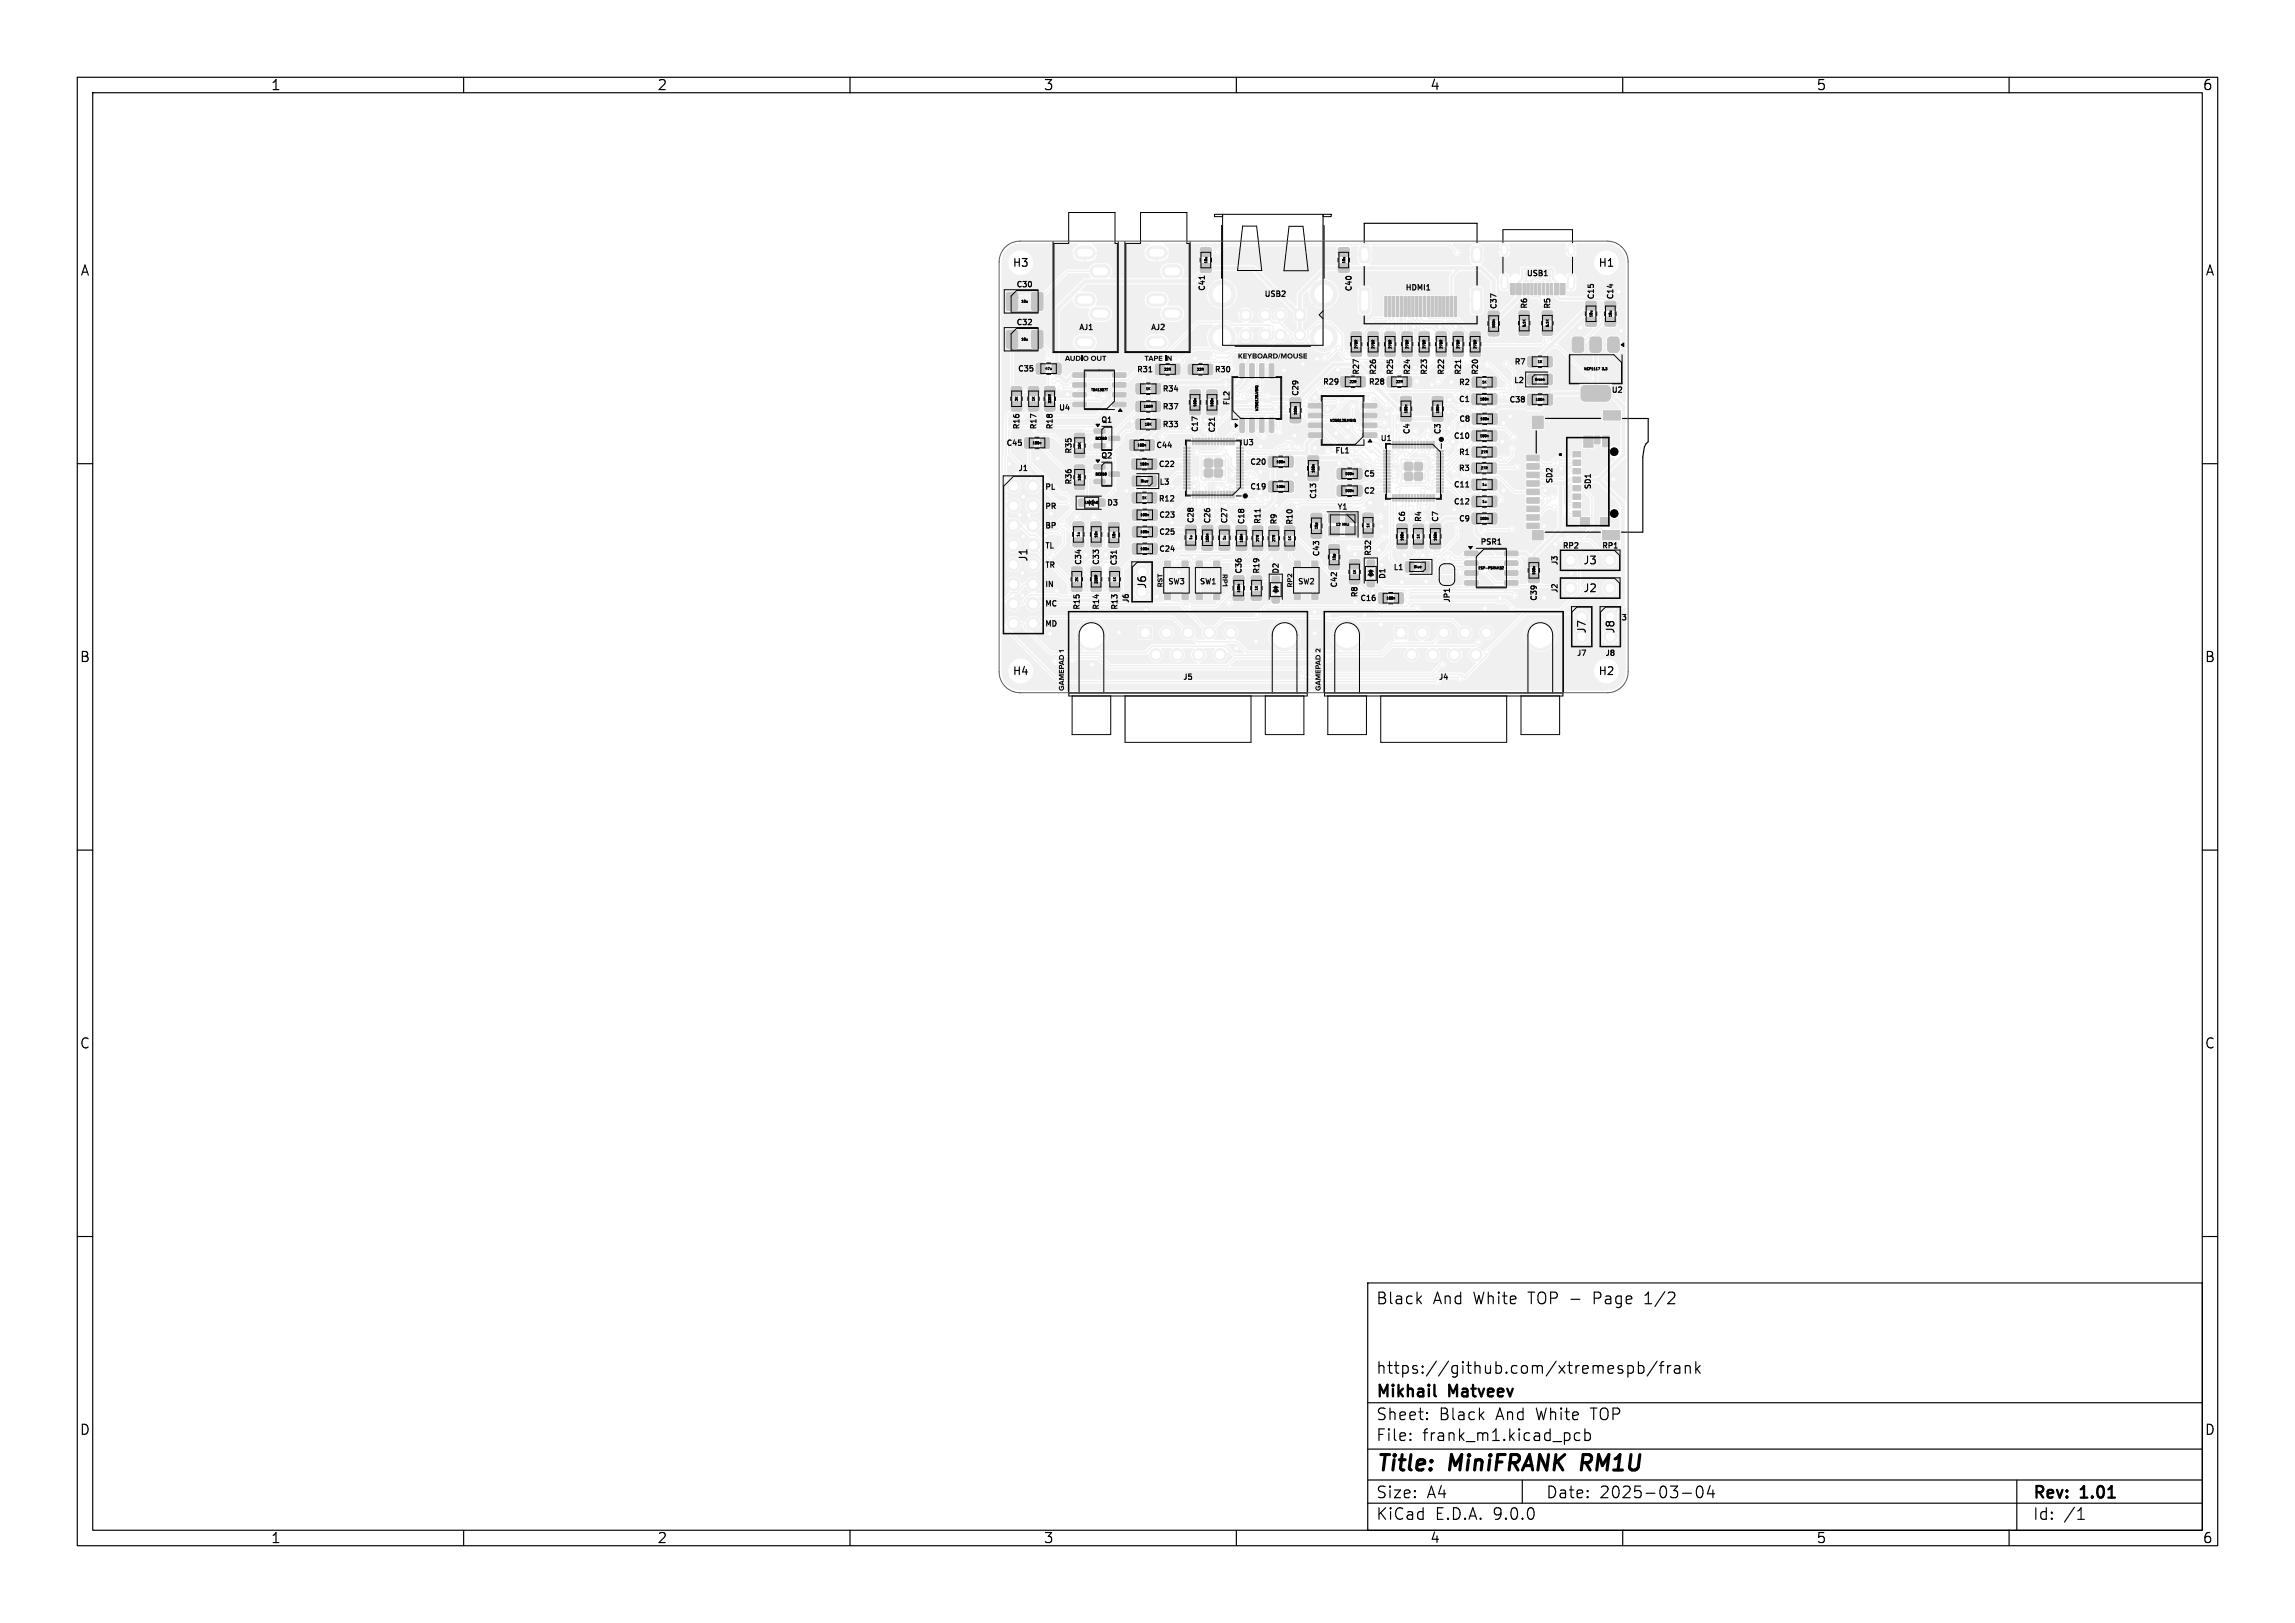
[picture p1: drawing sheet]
<svg xmlns="http://www.w3.org/2000/svg" width="297mm" height="210mm" viewBox="0 0 297 210" stroke-linecap="round" stroke-linejoin="round" font-family="sans-serif">
<defs><g id="words">
<g font-size="2.8">
<text x="178" y="190.9">Title:</text>
<text x="187.7" y="190.9">MiniFRANK</text>
<text x="205.5" y="190.9">RM1U</text>
</g>
<g font-size="2.1">
<text x="178" y="169">Black</text>
<text x="185.4" y="169">And</text>
<text x="190.7" y="169">White</text>
<text x="198" y="169">TOP -</text>
<text x="206.6" y="169">Page</text>
<text x="213.4" y="169">1/2</text>
<text x="178" y="178">https://github.com/xtremespb/frank</text>
<text x="178" y="184">Sheet:</text>
<text x="178" y="181.2">Mikhail</text>
<text x="186.2" y="184">Black</text>
<text x="187.6" y="181.2">Matveev</text>
<text x="193.7" y="184">And</text>
<text x="199" y="184">White</text>
<text x="206.2" y="184">TOP</text>
<text x="178" y="186.7">File:</text>
<text x="184.1" y="186.7">frank_m1.kicad_pcb</text>
<text x="178" y="196.9">KiCad</text>
<text x="178" y="194.1">Size:</text>
<text x="184.7" y="194.1">A4</text>
<text x="185.7" y="196.9">E.D.A.</text>
<text x="193.3" y="196.9">9.0.0</text>
<text x="200" y="194.1">Date:</text>
<text x="207" y="194.1">2025-03-04</text>
<text x="263" y="194.3">Rev:</text>
<text x="263" y="196.9">Id:</text>
<text x="267.1" y="196.9">/1</text>
<text x="269.4" y="194.3">1.01</text>
</g>
<g font-size="1.8">
<text x="35" y="11.9">1</text>
<text x="85" y="11.9">2</text>
<text x="135" y="11.9">3</text>
<text x="185" y="11.9">4</text>
<text x="235" y="11.9">5</text>
<text x="285" y="11.9">6</text>
<text x="10.3" y="35.9">A</text>
<text x="285.4" y="35.9">A</text>
<text x="10.3" y="85.9">B</text>
<text x="285.3" y="85.9">B</text>
<text x="10.3" y="135.9">C</text>
<text x="285.3" y="135.9">C</text>
<text x="10.3" y="185.9">D</text>
<text x="285.3" y="185.9">D</text>
<text x="35" y="199.9">1</text>
<text x="85" y="199.9">2</text>
<text x="135" y="199.9">3</text>
<text x="185" y="199.9">4</text>
<text x="235" y="199.9">5</text>
<text x="285" y="199.9">6</text>
</g>
<g font-size="1.4">
<text x="131" y="34.7">H3</text>
<text x="206.8" y="34.7">H1</text>
<text x="133.2" y="72.8" transform="rotate(-90 133.2 72.8)">J1</text>
<text x="148.5" y="76.3" transform="rotate(-90 148.5 76.3)">J6</text>
<text x="204.8" y="73.2">J3</text>
<text x="204.8" y="76.8">J2</text>
<text x="205.4" y="82.1" transform="rotate(-90 205.4 82.1)">J7</text>
<text x="209.1" y="82.1" transform="rotate(-90 209.1 82.1)">J8</text>
<text x="131" y="87.5">H4</text>
<text x="206.8" y="87.5">H2</text>
</g>
<g font-size="1">
<text x="197.5" y="35.9">USB1</text>
<text x="131.4" y="37.4">C30</text>
<text x="156.1" y="37.8" transform="rotate(-90 156.1 37.8)">C41</text>
<text x="163.5" y="38.6">USB2</text>
<text x="175.1" y="37.8" transform="rotate(-90 175.1 37.8)">C40</text>
<text x="181.8" y="37.8">HDMI1</text>
<text x="193.9" y="40.1" transform="rotate(-90 193.9 40.1)">C37</text>
<text x="197.8" y="40" transform="rotate(-90 197.8 40)">R6</text>
<text x="200.8" y="40" transform="rotate(-90 200.8 40)">R5</text>
<text x="206.5" y="38.8" transform="rotate(-90 206.5 38.8)">C15</text>
<text x="209" y="38.8" transform="rotate(-90 209 38.8)">C14</text>
<text x="131.4" y="42.3">C32</text>
<text x="139.5" y="42.9">AJ1</text>
<text x="148.9" y="42.9">AJ2</text>
<text x="195.9" y="47.4">R7</text>
<text x="131.6" y="48.3">C35</text>
<text x="136.9" y="53.3">U4</text>
<text x="147" y="48.4">R31</text>
<text x="150.4" y="53.2">R37</text>
<text x="150.4" y="50.9">R34</text>
<text x="157.2" y="48.4">R30</text>
<text x="159.3" y="52.6" transform="rotate(-90 159.3 52.6)">FL2</text>
<text x="168.2" y="51.3" transform="rotate(-90 168.2 51.3)">C29</text>
<text x="171.1" y="50">R29</text>
<text x="176.1" y="48.7" transform="rotate(-90 176.1 48.7)">R27</text>
<text x="177" y="50">R28</text>
<text x="178.3" y="48.7" transform="rotate(-90 178.3 48.7)">R26</text>
<text x="180.5" y="48.7" transform="rotate(-90 180.5 48.7)">R25</text>
<text x="182.7" y="48.7" transform="rotate(-90 182.7 48.7)">R24</text>
<text x="184.9" y="48.7" transform="rotate(-90 184.9 48.7)">R23</text>
<text x="187.1" y="48.7" transform="rotate(-90 187.1 48.7)">R22</text>
<text x="188.7" y="52.2">C1</text>
<text x="188.7" y="50">R2</text>
<text x="189.3" y="48.7" transform="rotate(-90 189.3 48.7)">R21</text>
<text x="191.5" y="48.7" transform="rotate(-90 191.5 48.7)">R20</text>
<text x="195.2" y="52.3">C38</text>
<text x="195.8" y="49.8">L2</text>
<text x="208.5" y="51">U2</text>
<text x="130.1" y="57.9">C45</text>
<text x="132.1" y="55.7" transform="rotate(-90 132.1 55.7)">R16</text>
<text x="134.3" y="55.7" transform="rotate(-90 134.3 55.7)">R17</text>
<text x="136.4" y="55.7" transform="rotate(-90 136.4 55.7)">R18</text>
<text x="138.9" y="58.8" transform="rotate(-90 138.9 58.8)">R35</text>
<text x="142.4" y="54.9">Q1</text>
<text x="142.4" y="59.5">Q2</text>
<text x="149.6" y="58.2">C44</text>
<text x="150.4" y="55.5">R33</text>
<text x="155.2" y="56" transform="rotate(-90 155.2 56)">C17</text>
<text x="157.4" y="56.1" transform="rotate(-90 157.4 56.1)">C21</text>
<text x="160.7" y="57.8">U3</text>
<text x="172.7" y="58.9">FL1</text>
<text x="178.6" y="57.2">U1</text>
<text x="182.6" y="56.3" transform="rotate(-90 182.6 56.3)">C4</text>
<text x="186.6" y="56.3" transform="rotate(-90 186.6 56.3)">C3</text>
<text x="188" y="57">C10</text>
<text x="188.7" y="59.1">R1</text>
<text x="188.7" y="54.8">C8</text>
<text x="131.7" y="61.1">J1</text>
<text x="135.2" y="63.6">PL</text>
<text x="138.9" y="62.8" transform="rotate(-90 138.9 62.8)">R36</text>
<text x="143.2" y="65.6">D3</text>
<text x="149.9" y="60.6">C22</text>
<text x="149.9" y="65.1">R12</text>
<text x="150" y="62.9">L3</text>
<text x="161.6" y="60.3">C20</text>
<text x="161.6" y="63.5">C19</text>
<text x="170.5" y="64.7" transform="rotate(-90 170.5 64.7)">C13</text>
<text x="176.4" y="64.1">C2</text>
<text x="176.4" y="61.9">C5</text>
<text x="188" y="65.5">C12</text>
<text x="188" y="63.3">C11</text>
<text x="188.6" y="61.1">R3</text>
<text x="201.1" y="62.7" transform="rotate(-90 201.1 62.7)">SD2</text>
<text x="206.1" y="63.4" transform="rotate(-90 206.1 63.4)">SD1</text>
<text x="135.2" y="66.1">PR</text>
<text x="135.2" y="71.2">TL</text>
<text x="135.2" y="68.6">BP</text>
<text x="149.9" y="69.4">C25</text>
<text x="149.9" y="67.2">C23</text>
<text x="149.9" y="71.6">C24</text>
<text x="154.7" y="67.8" transform="rotate(-90 154.7 67.8)">C28</text>
<text x="156.8" y="67.8" transform="rotate(-90 156.8 67.8)">C26</text>
<text x="159" y="67.8" transform="rotate(-90 159 67.8)">C27</text>
<text x="161.2" y="67.9" transform="rotate(-90 161.2 67.9)">C18</text>
<text x="163.3" y="67.9" transform="rotate(-90 163.3 67.9)">R11</text>
<text x="165.4" y="68" transform="rotate(-90 165.4 68)">R9</text>
<text x="167.5" y="68" transform="rotate(-90 167.5 68)">R10</text>
<text x="173" y="66.1">Y1</text>
<text x="182" y="67.6" transform="rotate(-90 182 67.6)">C6</text>
<text x="184.1" y="67.6" transform="rotate(-90 184.1 67.6)">R4</text>
<text x="186.3" y="67.6" transform="rotate(-90 186.3 67.6)">C7</text>
<text x="188.7" y="67.7">C9</text>
<text x="191.5" y="70.7">PSR1</text>
<text x="202.1" y="71.2">RP2</text>
<text x="207.2" y="71.2">RP1</text>
<text x="135.2" y="73.7">TR</text>
<text x="135.2" y="76.2">IN</text>
<text x="140.1" y="73.3" transform="rotate(-90 140.1 73.3)">C34</text>
<text x="142.4" y="73.3" transform="rotate(-90 142.4 73.3)">C33</text>
<text x="144.7" y="73.3" transform="rotate(-90 144.7 73.3)">C31</text>
<text x="151.1" y="75.8">SW3</text>
<text x="155.2" y="75.8">SW1</text>
<text x="160.9" y="74.3" transform="rotate(-90 160.9 74.3)">C36</text>
<text x="163.2" y="74.3" transform="rotate(-90 163.2 74.3)">R19</text>
<text x="165.7" y="74.3" transform="rotate(-90 165.7 74.3)">D2</text>
<text x="167.9" y="75.8">SW2</text>
<text x="170.9" y="72.2" transform="rotate(-90 170.9 72.2)">C43</text>
<text x="173.2" y="76.2" transform="rotate(-90 173.2 76.2)">C42</text>
<text x="175.9" y="77.4" transform="rotate(-90 175.9 77.4)">R8</text>
<text x="175.9" y="78">C16</text>
<text x="177.6" y="72.1" transform="rotate(-90 177.6 72.1)">R32</text>
<text x="179.5" y="75" transform="rotate(-90 179.5 75)">D1</text>
<text x="180.2" y="74">L1</text>
<text x="199.1" y="77.9" transform="rotate(-90 199.1 77.9)">C39</text>
<text x="201.8" y="76.8" transform="rotate(-90 201.8 76.8)">J2</text>
<text x="201.8" y="73.2" transform="rotate(-90 201.8 73.2)">J3</text>
<text x="135.2" y="78.7">MC</text>
<text x="135.2" y="81.3">MD</text>
<text x="139.9" y="79.1" transform="rotate(-90 139.9 79.1)">R15</text>
<text x="142.4" y="79.1" transform="rotate(-90 142.4 79.1)">R14</text>
<text x="144.8" y="79.1" transform="rotate(-90 144.8 79.1)">R13</text>
<text x="146.3" y="78.1" transform="rotate(-90 146.3 78.1)">J6</text>
<text x="187.8" y="78.1" transform="rotate(-90 187.8 78.1)">JP1</text>
<text x="209.7" y="80.5">3</text>
<text x="153" y="88.2">J5</text>
<text x="186.1" y="88.2">J4</text>
<text x="204" y="85.1">J7</text>
<text x="207.7" y="85.1">J8</text>
</g>
<g font-size=".4">
<text x="156.3" y="34.1" transform="rotate(-90 156.3 34.1)">10u</text>
<text x="174.1" y="34.1" transform="rotate(-90 174.1 34.1)">10u</text>
<text x="132.1" y="39.2">10u</text>
<text x="206.1" y="41.1" transform="rotate(-90 206.1 41.1)">10u</text>
<text x="208.6" y="41.1" transform="rotate(-90 208.6 41.1)">10u</text>
<text x="132.1" y="44.1">10u</text>
<text x="135.2" y="47.9">47u</text>
<text x="175.7" y="45.2" transform="rotate(-90 175.7 45.2)">270R</text>
<text x="177.9" y="45.2" transform="rotate(-90 177.9 45.2)">270R</text>
<text x="180.1" y="45.2" transform="rotate(-90 180.1 45.2)">270R</text>
<text x="182.3" y="45.2" transform="rotate(-90 182.3 45.2)">270R</text>
<text x="184.5" y="45.2" transform="rotate(-90 184.5 45.2)">270R</text>
<text x="186.7" y="45.2" transform="rotate(-90 186.7 45.2)">270R</text>
<text x="188.9" y="45.2" transform="rotate(-90 188.9 45.2)">270R</text>
<text x="191.1" y="45.2" transform="rotate(-90 191.1 45.2)">270R</text>
<text x="193.5" y="42.5" transform="rotate(-90 193.5 42.5)">100n</text>
<text x="197.5" y="42.4" transform="rotate(-90 197.5 42.4)">5.1K</text>
<text x="199" y="47">1K</text>
<text x="200.5" y="42.4" transform="rotate(-90 200.5 42.4)">5.1K</text>
<text x="205" y="48">NCP1117</text>
<text x="207.3" y="48">3.3</text>
<text x="131.8" y="51.9" transform="rotate(-90 131.8 51.9)">2K</text>
<text x="134" y="51.9" transform="rotate(-90 134 51.9)">1K</text>
<text x="136.1" y="52.2" transform="rotate(-90 136.1 52.2)">330R</text>
<text x="141.2" y="50.7">TDA1387T</text>
<text x="148" y="52.8">100R</text>
<text x="148.3" y="50.5">1K</text>
<text x="150.6" y="48">22R</text>
<text x="154.9" y="48">22R</text>
<text x="154.9" y="52.7" transform="rotate(-90 154.9 52.7)">100n</text>
<text x="157.1" y="52.7" transform="rotate(-90 157.1 52.7)">100n</text>
<text x="162.9" y="53.2" transform="rotate(-90 162.9 53.2)">W25Q128JVSIQ</text>
<text x="167.9" y="53.7" transform="rotate(-90 167.9 53.7)">100n</text>
<text x="174.6" y="49.6">22R</text>
<text x="180.6" y="49.6">22R</text>
<text x="182.2" y="53.5" transform="rotate(-90 182.2 53.5)">100n</text>
<text x="186.3" y="53.5" transform="rotate(-90 186.3 53.5)">100n</text>
<text x="191.5" y="51.9">100n</text>
<text x="191.8" y="49.7">1K</text>
<text x="198.6" y="49.3">Green</text>
<text x="198.7" y="51.9">100n</text>
<text x="133.6" y="57.5">100n</text>
<text x="139.9" y="58.1" transform="rotate(-90 139.9 58.1)">10K</text>
<text x="141.7" y="57">BC850</text>
<text x="147.2" y="57.8">100n</text>
<text x="148.1" y="55.1">10K</text>
<text x="165.1" y="60">100n</text>
<text x="172.1" y="54.6">W25Q128JVSIQ</text>
<text x="191.5" y="56.6">100n</text>
<text x="191.5" y="54.4">100n</text>
<text x="191.6" y="58.7">27R</text>
<text x="139.9" y="62.2" transform="rotate(-90 139.9 62.2)">10K</text>
<text x="140.3" y="65.3">1N4148</text>
<text x="141.7" y="61.6">BC850</text>
<text x="147.5" y="60.3">100n</text>
<text x="147.6" y="62.5">Blue</text>
<text x="147.8" y="64.6">1K</text>
<text x="165.1" y="63.2">100n</text>
<text x="170.2" y="61.2" transform="rotate(-90 170.2 61.2)">100n</text>
<text x="174" y="63.7">100n</text>
<text x="174" y="61.5">100n</text>
<text x="191.6" y="60.8">27R</text>
<text x="191.8" y="65.1">1u</text>
<text x="191.8" y="62.9">1u</text>
<text x="139.8" y="69.5" transform="rotate(-90 139.8 69.5)">1u</text>
<text x="142.1" y="69.6" transform="rotate(-90 142.1 69.6)">10n</text>
<text x="144.4" y="69.7" transform="rotate(-90 144.4 69.7)">10n</text>
<text x="147.5" y="69">100n</text>
<text x="147.5" y="66.8">100n</text>
<text x="147.5" y="71.2">100n</text>
<text x="154.3" y="69.9" transform="rotate(-90 154.3 69.9)">1u</text>
<text x="156.5" y="70.2" transform="rotate(-90 156.5 70.2)">100n</text>
<text x="158.7" y="69.9" transform="rotate(-90 158.7 69.9)">1u</text>
<text x="160.9" y="70.2" transform="rotate(-90 160.9 70.2)">100n</text>
<text x="163" y="70.1" transform="rotate(-90 163 70.1)">27R</text>
<text x="165.1" y="70.1" transform="rotate(-90 165.1 70.1)">27R</text>
<text x="167.1" y="70" transform="rotate(-90 167.1 70)">1K</text>
<text x="170.6" y="68.5" transform="rotate(-90 170.6 68.5)">15p</text>
<text x="172.9" y="68.1">12</text>
<text x="173.7" y="68.1">MHz</text>
<text x="177.3" y="68.3" transform="rotate(-90 177.3 68.3)">1K</text>
<text x="181.7" y="70" transform="rotate(-90 181.7 70)">100n</text>
<text x="183.8" y="69.7" transform="rotate(-90 183.8 69.7)">1K</text>
<text x="186" y="70" transform="rotate(-90 186 70)">100n</text>
<text x="191.5" y="67.3">100n</text>
<text x="139.6" y="75.3" transform="rotate(-90 139.6 75.3)">2K</text>
<text x="142.1" y="75.6" transform="rotate(-90 142.1 75.6)">330R</text>
<text x="144.5" y="75.3" transform="rotate(-90 144.5 75.3)">1K</text>
<text x="160.5" y="76.7" transform="rotate(-90 160.5 76.7)">100n</text>
<text x="162.8" y="76.4" transform="rotate(-90 162.8 76.4)">1K</text>
<text x="165.3" y="76.7" transform="rotate(-90 165.3 76.7)">3V3</text>
<text x="172.9" y="72.5" transform="rotate(-90 172.9 72.5)">15p</text>
<text x="175.5" y="74.3" transform="rotate(-90 175.5 74.3)">1K</text>
<text x="177.6" y="74.6" transform="rotate(-90 177.6 74.6)">3V3</text>
<text x="179.4" y="77.6">100n</text>
<text x="182.9" y="73.6">Blue</text>
<text x="191.3" y="73.7">ESP-PSRAM32</text>
<text x="198.7" y="74.4" transform="rotate(-90 198.7 74.4)">100n</text>
</g>
</g></defs>
<g fill="#f0f0f0" stroke="#f0f0f0" stroke-width=".13">
<path d="M190.3 43l.1-.1 1.1 .1 .1 .2-.1 .9h-.1h-1.1l-.1-.2z"/>
<path d="M190.3 45l.1-.1 1.1 .1 .1 .2-.1 .9h-.1h-1.1l-.1-.2z"/>
<path d="M182.9 69.9l.2-.1 1.1 .1v.2v.8l-.2 .1-1.1-.1-.1-.1z"/>
<path d="M182.9 67.9l.2-.1 1.1 .1v.2v.8l-.2 .1-1.1-.1-.1-.1z"/>
<path d="M185.9 43l.1-.1 1.1 .1 .1 .2-.1 .9h-.2h-1l-.1-.2z"/>
<path d="M185.9 45l.1-.1 1.1 .1 .1 .2-.1 .9h-.2h-1l-.1-.2z"/>
<path d="M197.7 51h.2h.9v.2v1.2h-.2h-.9v-.2z"/>
<path d="M199.8 51h.2h.9v.2v1.2h-.2h-.9v-.2z"/>
<path d="M154 52.6l.2-.1 1.1 .1 .1 .2-.1 .8-.2 .1-1.1-.1-.1-.2z"/>
<path d="M154 50.5l.2-.1 1.1 .1 .1 .2-.1 .8-.2 .1-1.1-.1-.1-.1z"/>
<path d="M180.5 76.7h.2h.9v.2v1.2h-.2h-.9l-.1-.2z"/>
<path d="M178.4 76.7h.2h.9v.2v1.2h-.2h-.9v-.2z"/>
<path d="M155.6 68h.2h1.1l.1 .2-.1 .9h-.2h-1.1l-.1-.2z"/>
<path d="M155.6 70.1l.2-.1 1.1 .1 .1 .2-.1 .8-.2 .1-1.1-.1-.1-.1z"/>
<path d="M177.1 43l.1-.1 1.1 .1 .1 .2-.1 .9h-.1h-1.1l-.1-.2z"/>
<path d="M177.1 45l.1-.1 1.1 .1 .1 .2-.1 .9h-.1h-1.1l-.1-.2z"/>
<path d="M197.8 72.2h.2h1.2v.2v.9l-.2 .1-1.2-.1v-.2z"/>
<path d="M197.8 74.3h.2h1.2v.2v.9h-.2h-1.2v-.2z"/>
<path d="M167.5 40h1.5v1.5h-1.5z"/>
<path d="M201.9 36.7h.6v1.4h-.6z"/>
<path d="M201.1 36.7h.6v1.4h-.6z"/>
<path d="M200.6 36.7h.3v1.4h-.3z"/>
<path d="M200.1 36.7h.3v1.4h-.3z"/>
<path d="M199.6 36.7h.3v1.4h-.3z"/>
<path d="M199.1 36.7h.3v1.4h-.3z"/>
<path d="M198.6 36.7h.3v1.4h-.3z"/>
<path d="M198.1 36.7h.3v1.4h-.3z"/>
<path d="M197.6 36.7h.3v1.4h-.3z"/>
<path d="M197.1 36.7h.3v1.4h-.3z"/>
<path d="M196.3 36.7h.5v1.4h-.5z"/>
<path d="M195.5 36.7h.6v1.4h-.6z"/>
<path d="M139.1 62.2h.2h1l.1 .2-.1 .9-.2 .1-1-.1-.1-.2z"/>
<path d="M139.1 60.2h.2h1l.1 .2-.1 .9-.2 .1-1-.1-.1-.2z"/>
<path d="M208.1 43.8l.3-.2h.9l.2 .2v1.4l-.1 .3-1 .1-.3-.2-.1-.2z"/>
<path d="M205.8 43.8l.3-.2h.9l.2 .2v1.4l-.1 .3-1 .1-.3-.2-.1-.2z"/>
<path d="M204.7 50l.4-.1 3 .1 .3 .3-.1 1.3-.2 .2-.2 .1-3-.1-.2-.2-.1-.2v-1.1z"/>
<path d="M203.5 43.8l.3-.2h.9l.2 .2v1.4l-.1 .3-1 .1-.3-.2-.1-.2z"/>
<path d="M155.8 47.2l.2-.1 .9 .1 .1 .2-.1 1-.2 .1-.9-.1-.1-.1z"/>
<path d="M153.8 47.2l.2-.1 .9 .1v.2v1l-.2 .1-.9-.1-.1-.1z"/>
<path d="M138.9 67.6l.2-.1 1.1 .1 .1 .2-.1 .8-.2 .1-1.1-.1-.1-.1z"/>
<path d="M138.9 69.7l.2-.1 1.1 .1 .1 .2-.1 .8-.2 .1-1.1-.1-.1-.2z"/>
<path d="M157.8 68h.2h1.1l.1 .2-.1 .9h-.2h-1.1l-.1-.2z"/>
<path d="M157.8 70.1l.2-.1 1.1 .1 .1 .2-.1 .8-.2 .1-1.1-.1-.1-.1z"/>
<path d="M180.5 81.1h1.6v1.6h-1.6z"/>
<path d="M141.6 55.5h1.3l.1 .1v.4l-.1 .1h-1.2l-.1-.2z"/>
<path d="M141.6 57.4h1.3l.1 .1v.4l-.1 .1h-1.2l-.1-.2z"/>
<path d="M143.5 56.5l1.3-.1 .1 .2v.3l-.1 .1h-1.3l-.1-.1z"/>
<path d="M130.9 50.1l.2-.1 1.1 .1v.2v.8l-.2 .1-1.1-.1-.1-.1z"/>
<path d="M130.9 52.1l.2-.1 1.1 .1v.2v.8l-.2 .1-1.1-.1-.1-.1z"/>
<path d="M143.5 67.7l.2-.1 1.1 .1 .1 .1-.1 .9-.2 .1-1.1-.1-.1-.2z"/>
<path d="M143.5 69.7h.2h1.1l.1 .2-.1 .9h-.2h-1.1l-.1-.2z"/>
<path d="M199.6 42.3l.2-.1 1.1 .1v.2v.8l-.2 .1-1.1-.1-.1-.1z"/>
<path d="M199.6 40.3l.2-.1 1.1 .1v.2v.8l-.2 .1-1.1-.1-.1-.1z"/>
<path d="M169.3 59h.2h1.1l.1 .2-.1 .9-.2 .1-1.1-.1-.1-.2z"/>
<path d="M169.3 61.1h.2h1.1l.1 .2-.1 .9h-.2h-1.1l-.1-.2z"/>
<path d="M153 72.6h.7v.8h-.7z"/>
<path d="M153 76.8h.7v.8h-.7z"/>
<path d="M150.7 72.6h.8v.8h-.8z"/>
<path d="M150.7 76.8h.8v.8h-.8z"/>
<path d="M160 63.1h.9v.1l-.8 .1z"/>
<path d="M160 62.7h.9v.1l-.8 .1z"/>
<path d="M160 62.3h.9v.1l-.8 .1z"/>
<path d="M160 61.9h.9v.1l-.8 .1z"/>
<path d="M160 61.5h.9v.1l-.8 .1z"/>
<path d="M160 61.1h.9v.1l-.8 .1z"/>
<path d="M160 60.7h.9v.1l-.8 .1z"/>
<path d="M160 60.3h.9v.1l-.8 .1z"/>
<path d="M160 59.9h.9v.1l-.8 .1z"/>
<path d="M160 59.5h.9v.1l-.8 .1z"/>
<path d="M160 59.1h.9v.1l-.8 .1z"/>
<path d="M160 58.7h.9v.1l-.8 .1z"/>
<path d="M160 58.3h.9v.1l-.8 .1z"/>
<path d="M160 57.9h.9v.1l-.8 .1z"/>
<path d="M159.5 56.7h.2v.9l-.2-.1z"/>
<path d="M159.1 56.7h.2v.9l-.2-.1z"/>
<path d="M158.7 56.7h.2v.9l-.2-.1z"/>
<path d="M158.3 56.7h.2v.9l-.2-.1z"/>
<path d="M157.9 56.7h.2v.9l-.2-.1z"/>
<path d="M157.5 56.7h.2v.9l-.2-.1z"/>
<path d="M157.1 56.7h.2v.9l-.2-.1z"/>
<path d="M156.7 56.7h.2v.9l-.2-.1z"/>
<path d="M156.3 56.7h.2v.9l-.2-.1z"/>
<path d="M155.9 56.7h.2v.9l-.2-.1z"/>
<path d="M155.5 56.7h.2v.9l-.2-.1z"/>
<path d="M155.1 56.7h.2v.9l-.2-.1z"/>
<path d="M154.7 56.7h.2v.9l-.2-.1z"/>
<path d="M154.3 56.7h.2v.9l-.2-.1z"/>
<path d="M153.2 57.9h.8v.1l-.8 .1z"/>
<path d="M153.2 58.3h.8v.1l-.8 .1z"/>
<path d="M153.2 58.7h.8v.1l-.8 .1z"/>
<path d="M153.2 59.1h.8v.1l-.8 .1z"/>
<path d="M153.2 59.5h.8v.1l-.8 .1z"/>
<path d="M153.2 59.9h.8v.1l-.8 .1z"/>
<path d="M153.2 60.3h.8v.1l-.8 .1z"/>
<path d="M153.2 60.7h.8v.1l-.8 .1z"/>
<path d="M153.2 61.1h.8v.1l-.8 .1z"/>
<path d="M153.2 61.5h.8v.1l-.8 .1z"/>
<path d="M153.2 61.9h.8v.1l-.8 .1z"/>
<path d="M153.2 62.3h.8v.1l-.8 .1z"/>
<path d="M153.2 62.7h.8v.1l-.8 .1z"/>
<path d="M153.2 63.1h.8v.1l-.8 .1z"/>
<path d="M154.3 63.6h.2v.8h-.2z"/>
<path d="M154.7 63.6h.2v.8h-.2z"/>
<path d="M155.1 63.6h.2v.8h-.2z"/>
<path d="M155.5 63.6h.2v.8h-.2z"/>
<path d="M155.9 63.6h.2v.8h-.2z"/>
<path d="M156.3 63.6h.2v.8h-.2z"/>
<path d="M156.7 63.6h.2v.8h-.2z"/>
<path d="M157.1 63.6h.2v.8h-.2z"/>
<path d="M157.5 63.6h.2v.8h-.2z"/>
<path d="M157.9 63.6h.2v.8h-.2z"/>
<path d="M158.3 63.6h.2v.8h-.2z"/>
<path d="M158.7 63.6h.2v.8h-.2z"/>
<path d="M159.1 63.6h.2v.8h-.2z"/>
<path d="M159.5 63.6h.2v.8h-.2z"/>
<path d="M155.5 59h3.1v3.1h-3.1z"/>
<path d="M153.4 68l.2-.1 1.2 .1v.2v.8l-.2 .1-1.2-.1v-.1z"/>
<path d="M153.4 70.1l.2-.1 1.2 .1v.2v.8l-.2 .1-1.2-.1v-.2z"/>
<path d="M175.2 62.8h.1h.9l.1 .2-.1 1.2h-.2h-.8l-.1-.2z"/>
<path d="M173.1 62.8h.2h.8l.1 .2-.1 1.2h-.2h-.8l-.1-.2z"/>
<path d="M183.7 43l.1-.1 1.1 .1 .1 .2-.1 .9h-.2h-1l-.1-.2z"/>
<path d="M183.7 45l.1-.1 1.1 .1 .1 .2-.1 .9h-.2h-1l-.1-.2z"/>
<path d="M179.3 43l.2-.1 1 .1 .1 .2-.1 .9h-.2h-1l-.1-.2z"/>
<path d="M179.3 45l.2-.1 1 .1 .1 .2-.1 .9h-.2h-1l-.1-.2z"/>
<path d="M181.3 53.4h.2h1.1l.1 .2-.1 .9h-.2h-1.1l-.1-.2z"/>
<path d="M181.3 51.3h.2h1.1l.1 .2-.1 .9-.2 .1-1.1-.1-.1-.2z"/>
<path d="M179.2 38.4h.3v2.6h-.3z"/>
<path d="M179.7 38.4h.3v2.6h-.3z"/>
<path d="M180.2 38.4h.3v2.6h-.3z"/>
<path d="M180.7 38.4h.3v2.6h-.3z"/>
<path d="M181.2 38.4h.3v2.6h-.3z"/>
<path d="M181.7 38.4h.3v2.6h-.3z"/>
<path d="M182.2 38.4h.3v2.6h-.3z"/>
<path d="M182.7 38.4h.3v2.6h-.3z"/>
<path d="M183.2 38.4h.3v2.6h-.3z"/>
<path d="M183.7 38.4h.3v2.6h-.3z"/>
<path d="M184.2 38.4h.3v2.6h-.3z"/>
<path d="M184.7 38.4h.3v2.6h-.3z"/>
<path d="M185.2 38.4h.3v2.6h-.3z"/>
<path d="M185.7 38.4h.3v2.6h-.3z"/>
<path d="M186.2 38.4h.3v2.6h-.3z"/>
<path d="M186.7 38.4h.3v2.6h-.3z"/>
<path d="M187.2 38.4h.3v2.6h-.3z"/>
<path d="M187.7 38.4h.3v2.6h-.3z"/>
<path d="M188.2 38.4h.3v2.6h-.3z"/>
<path d="M190.5 37.3h1l.3 .2v2.7l-.1 .2-.2 .1h-.8l-.3-.2v-2.7z"/>
<path d="M190.5 32l.2-.1h.8l.2 .1 .1 1.6-.1 .3-1 .1-.2-.2z"/>
<path d="M176 32l.3-.1h.7l.2 .1 .1 1.6-.1 .3-.9 .1-.3-.2z"/>
<path d="M176 37.3h1l.3 .2v2.7l-.1 .2-.2 .1h-.8l-.3-.2v-2.7z"/>
<path d="M134.1 47h.2h.9v.2v1.2h-.2h-.9v-.2z"/>
<path d="M136.2 47h.2h.9v.2v1.2h-.2h-.9v-.2z"/>
<path d="M147.1 52l.1-.1 .9 .1 .1 .2-.1 1-.2 .1-.8-.1-.1-.1z"/>
<path d="M149.1 52l.2-.1 .8 .1 .1 .2-.1 1-.2 .1-.8-.1-.1-.1z"/>
<path d="M164.7 74.6h.1h.7l.1 .2-.1 .7-.2 .1-.6-.1-.1-.2z"/>
<path d="M164.7 77.1h.1h.7l.1 .2-.1 .7-.2 .1-.6-.1-.1-.2z"/>
<path d="M148.6 59.4l.2-.1 .9 .1v.2v1.1l-.2 .1-.9-.1v-.2z"/>
<path d="M146.5 59.4l.2-.1 .9 .1v.2v1.1l-.2 .1-.9-.1v-.2z"/>
<path d="M162.1 68.1h.2h1.1v.2v.9l-.2 .1-1.1-.1-.1-.2z"/>
<path d="M162.1 70.1h.2h1.1v.2v.9l-.2 .1-1.1-.1-.1-.2z"/>
<path d="M190.5 55.7h.2h.9l.1 .2-.1 1.2h-.2h-.9v-.2z"/>
<path d="M192.6 55.7h.2h.9v.2v1.2h-.2h-.9l-.1-.2z"/>
<path d="M204.5 67h1.2v1.1h-1.2z"/>
<path d="M207.1 67h1.2v1.1h-1.2z"/>
<path d="M205 56.4h1.2v1.5h-1.2z"/>
<path d="M206.4 56.4h.7v1h-.7z"/>
<path d="M207.4 56.4h.9v1.4h-.9z"/>
<path d="M203.6 58.4h1v.7h-1z"/>
<path d="M203.6 59.5h1v.7h-1z"/>
<path d="M203.6 60.6h1v.7h-1z"/>
<path d="M203.6 61.7h1v.7h-1z"/>
<path d="M203.6 62.8h1v.7h-1z"/>
<path d="M203.6 63.9h1v.7h-1z"/>
<path d="M203.6 65h1v.7h-1z"/>
<path d="M203.6 66.1h1v.7h-1z"/>
<path d="M190.6 64.2h.1h.9l.1 .2-.1 1.2h-.2h-.8l-.1-.2z"/>
<path d="M192.6 64.2h.2h.9v.2v1.2h-.2h-.9v-.2z"/>
<path d="M147.4 81.1h1.6v1.6h-1.6z"/>
<path d="M180.8 67.8h.2h1.1l.1 .2-.1 .9-.2 .1-1.1-.1-.1-.2z"/>
<path d="M180.8 69.9h.2h1.1l.1 .2-.1 .9h-.2h-1.1l-.1-.2z"/>
<path d="M190.6 66.4h.1h.9l.1 .2-.1 1.2h-.2h-.8l-.1-.2z"/>
<path d="M192.6 66.4h.2h.9v.2v1.2h-.2h-.9v-.2z"/>
<path d="M139.1 58.1h.2h1l.1 .2-.1 .9-.2 .1-1-.1-.1-.2z"/>
<path d="M139.1 56.1h.2h1l.1 .2-.1 .9-.2 .1-1-.1-.1-.2z"/>
<path d="M174.7 72.5l.2-.1 1 .1 .1 .2-.1 .8-.2 .1-1-.1-.1-.1z"/>
<path d="M174.7 74.5l.2-.1 1 .1 .1 .2-.1 .8-.2 .1-1-.1-.1-.1z"/>
<path d="M156.2 52.6l.2-.1 1.1 .1 .1 .2-.1 .8-.2 .1-1.1-.1-.1-.2z"/>
<path d="M156.2 50.5l.2-.1 1.1 .1 .1 .2-.1 .8-.2 .1-1.1-.1-.1-.1z"/>
<path d="M162 74.6l.1-.1 1.1 .1 .1 .2-.1 .8-.2 .1-1-.1-.1-.1z"/>
<path d="M162 76.6l.1-.1 1.1 .1 .1 .2-.1 .8-.2 .1-1-.1-.1-.1z"/>
<path d="M146.2 56.9h.2h.9v.2v1.2h-.2h-.9v-.2z"/>
<path d="M148.3 56.9h.2h.8l.1 .2-.1 1.2h-.1h-.9l-.1-.2z"/>
<path d="M148.7 68.2l.2-.1 .8 .1 .1 .1-.1 1.2h-.2h-.8l-.1-.2z"/>
<path d="M146.6 68.2l.2-.1 .8 .1 .1 .1-.1 1.2h-.2h-.8l-.1-.2z"/>
<path d="M164.2 68.1h.2h1.1v.2v.9l-.2 .1-1.1-.1-.1-.2z"/>
<path d="M164.2 70.1h.2h1.1v.2v.9l-.2 .1-1.1-.1-.1-.2z"/>
<path d="M174.1 66.4h1.4v1.2h-1.4z"/>
<path d="M172 66.4h1.3v1.2h-1.3z"/>
<path d="M172 68.1h1.3v1.2h-1.3z"/>
<path d="M174.1 68.1h1.4v1.2h-1.4z"/>
<path d="M169.8 72.6h.7v.8h-.7z"/>
<path d="M169.8 76.8h.7v.8h-.7z"/>
<path d="M167.5 72.6h.8v.8h-.8z"/>
<path d="M167.5 76.8h.8v.8h-.8z"/>
<path d="M185.4 57.1l.2 .1v.8l-.2-.1z"/>
<path d="M185 57.1l.2 .1v.8l-.2-.1z"/>
<path d="M184.6 57.1l.2 .1v.8l-.2-.1z"/>
<path d="M184.2 57.1l.2 .1v.8l-.2-.1z"/>
<path d="M183.8 57.1l.2 .1v.8l-.2-.1z"/>
<path d="M183.4 57.1l.2 .1v.8l-.2-.1z"/>
<path d="M183 57.1l.2 .1v.8l-.2-.1z"/>
<path d="M182.6 57.1l.2 .1v.8l-.2-.1z"/>
<path d="M182.2 57.1l.2 .1v.8l-.2-.1z"/>
<path d="M181.8 57.1l.2 .1v.8l-.2-.1z"/>
<path d="M181.4 57.1l.2 .1v.8l-.2-.1z"/>
<path d="M181 57.1l.2 .1v.8l-.2-.1z"/>
<path d="M180.6 57.1l.2 .1v.8l-.2-.1z"/>
<path d="M180.2 57.1l.2 .1v.8l-.2-.1z"/>
<path d="M179.1 58.3h.8v.1l-.8 .1z"/>
<path d="M179.1 58.7h.8v.1l-.8 .1z"/>
<path d="M179.1 59.1h.8v.1l-.8 .1z"/>
<path d="M179.1 59.5h.8v.1l-.8 .1z"/>
<path d="M179.1 59.9h.8v.1l-.8 .1z"/>
<path d="M179.1 60.3h.8v.1l-.8 .1z"/>
<path d="M179.1 60.7h.8v.1l-.8 .1z"/>
<path d="M179.1 61.1h.8v.1l-.8 .1z"/>
<path d="M179.1 61.5h.8v.1l-.8 .1z"/>
<path d="M179.1 61.9h.8v.1l-.8 .1z"/>
<path d="M179.1 62.3h.8v.1l-.8 .1z"/>
<path d="M179.1 62.7h.8v.1l-.8 .1z"/>
<path d="M179.1 63.1h.8v.1l-.8 .1z"/>
<path d="M179.1 63.5h.8v.1l-.8 .1z"/>
<path d="M180.2 64h.2v.9l-.2-.1z"/>
<path d="M180.6 64h.2v.9l-.2-.1z"/>
<path d="M181 64h.2v.9l-.2-.1z"/>
<path d="M181.4 64h.2v.9l-.2-.1z"/>
<path d="M181.8 64h.2v.9l-.2-.1z"/>
<path d="M182.2 64h.2v.9l-.2-.1z"/>
<path d="M182.6 64h.2v.9l-.2-.1z"/>
<path d="M183 64h.2v.9l-.2-.1z"/>
<path d="M183.4 64h.2v.9l-.2-.1z"/>
<path d="M183.8 64h.2v.9l-.2-.1z"/>
<path d="M184.2 64h.2v.9l-.2-.1z"/>
<path d="M184.6 64h.2v.9l-.2-.1z"/>
<path d="M185 64h.2v.9l-.2-.1z"/>
<path d="M185.4 64h.2v.9l-.2-.1z"/>
<path d="M185.9 63.5h.8l.1 .1-.8 .1z"/>
<path d="M185.9 63.1h.8l.1 .1-.8 .1z"/>
<path d="M185.9 62.7h.8l.1 .1-.8 .1z"/>
<path d="M185.9 62.3h.8l.1 .1-.8 .1z"/>
<path d="M185.9 61.9h.8l.1 .1-.8 .1z"/>
<path d="M185.9 61.5h.8l.1 .1-.8 .1z"/>
<path d="M185.9 61.1h.8l.1 .1-.8 .1z"/>
<path d="M185.9 60.7h.8l.1 .1-.8 .1z"/>
<path d="M185.9 60.3h.8l.1 .1-.8 .1z"/>
<path d="M185.9 59.9h.8l.1 .1-.8 .1z"/>
<path d="M185.9 59.5h.8l.1 .1-.8 .1z"/>
<path d="M185.9 59.1h.8l.1 .1-.8 .1z"/>
<path d="M185.9 58.7h.8l.1 .1-.8 .1z"/>
<path d="M185.9 58.3h.8l.1 .1-.8 .1z"/>
<path d="M181.4 59.4h3.1v3.1h-3.1z"/>
<path d="M190.5 51l.2-.1 .9 .1 .1 .2-.1 1.1-.2 .1-.9-.1v-.2z"/>
<path d="M192.6 51l.2-.1 .9 .1v.2v1.1l-.2 .1-.9-.1-.1-.2z"/>
<path d="M173.2 34.2l.2-.1 1.2 .1v.2v.8l-.2 .1-1.2-.1v-.2z"/>
<path d="M173.2 32.1l.2-.1 1.2 .1v.2v.8l-.2 .1-1.2-.1v-.1z"/>
<path d="M185.4 53.4h.2h1.1l.1 .2-.1 .9h-.2h-1.1l-.1-.2z"/>
<path d="M185.4 51.3h.2h1.1l.1 .2-.1 .9-.2 .1-1.1-.1-.1-.2z"/>
<path d="M190.6 62h.1h.9l.1 .2-.1 1.2h-.2h-.8l-.1-.2z"/>
<path d="M192.6 62h.2h.9v.2v1.2h-.2h-.9v-.2z"/>
<path d="M167 51.5h.2h1.1l.1 .2-.1 .9-.2 .1-1.1-.1-.1-.2z"/>
<path d="M167 53.6h.2h1.1l.1 .2-.1 .9h-.2h-1.1l-.1-.2z"/>
<path d="M176.4 66.4h.2h1.1v.2v.9l-.2 .1-1.1-.1-.1-.2z"/>
<path d="M176.4 68.4h.2h1.1v.2v.9l-.2 .1-1.1-.1-.1-.2z"/>
<path d="M149.6 47.2l.1-.1 .9 .1 .1 .2-.1 1-.1 .1-.9-.1-.1-.1z"/>
<path d="M151.6 47.2l.1-.1 .9 .1 .1 .2-.1 1-.2 .1-.8-.1-.1-.1z"/>
<path d="M166.3 68.1h.1h1.1l.1 .2-.1 .9-.1 .1-1.1-.1-.1-.2z"/>
<path d="M166.3 70.1h.1h1.1l.1 .2-.1 .9-.1 .1-1.1-.1-.1-.2z"/>
<path d="M198.3 53.9h1.4v1.6h-1.4z"/>
<path d="M207.4 68.7h2.2v1.2h-2.2z"/>
<path d="M197.6 58.9h1.6v.7h-1.6z"/>
<path d="M197.6 60h1.6v.7h-1.6z"/>
<path d="M197.6 61.1h1.6v.7h-1.6z"/>
<path d="M197.6 62.2h1.6v.7h-1.6z"/>
<path d="M197.6 63.3h1.6v.7h-1.6z"/>
<path d="M197.6 64.4h1.6v.7h-1.6z"/>
<path d="M197.6 65.5h1.6v.7h-1.6z"/>
<path d="M197.6 66.6h1.6v.7h-1.6z"/>
<path d="M197.6 67.7h1.6v.7h-1.6z"/>
<path d="M198.3 68.7h1.4v1.2h-1.4z"/>
<path d="M207.5 53.2h2.2v1.2h-2.2z"/>
<path d="M197.8 48.5l.1-.1 .9 .1v.2v1l-.2 .1-.8-.1-.1-.1z"/>
<path d="M199.8 48.5l.2-.1 .8 .1 .1 .2-.1 1-.2 .1-.8-.1v-.1z"/>
<path d="M175.2 60.6h.1h.9l.1 .2-.1 1.2h-.2h-.8l-.1-.2z"/>
<path d="M173.1 60.6h.2h.8l.1 .2-.1 1.2h-.2h-.8l-.1-.2z"/>
<path d="M164.2 59.1l.2-.1 .8 .1 .1 .2-.1 1.1-.1 .1-.9-.1-.1-.2z"/>
<path d="M166.3 59.1l.1-.1 .9 .1 .1 .2-.1 1.1-.2 .1-.8-.1-.1-.2z"/>
<path d="M190.6 53.5h.2h.8l.1 .2-.1 1.2h-.2h-.8l-.1-.2z"/>
<path d="M192.7 53.5h.1h.9l.1 .2-.1 1.2h-.2h-.8l-.1-.2z"/>
<path d="M172 70.5h.2h1.1l.1 .2-.1 .9h-.2h-1.1l-.1-.2z"/>
<path d="M172 72.6l.2-.1 1.1 .1 .1 .2-.1 .8-.2 .1-1.1-.1-.1-.1z"/>
<path d="M159.6 76.6h.2h1.2v.2v.9h-.2h-1.2v-.2z"/>
<path d="M159.6 74.5h.2h1.2v.2v.9l-.2 .1-1.2-.1v-.2z"/>
<path d="M192.6 40.3l.2-.1 1.2 .1v.2v.8l-.2 .1-1.2-.1v-.1z"/>
<path d="M192.6 42.4l.2-.1 1.2 .1v.2v.8l-.2 .1-1.2-.1v-.2z"/>
<path d="M148.7 66l.2-.1 .8 .1 .1 .1-.1 1.2h-.2h-.8l-.1-.2z"/>
<path d="M146.6 66l.2-.1 .8 .1 .1 .1-.1 1.2h-.2h-.8l-.1-.2z"/>
<path d="M141.2 73.4h.2h1.1v.2v.9l-.2 .1-1.1-.1v-.2z"/>
<path d="M141.2 75.4h.2h1.1v.2v.9l-.2 .1-1.1-.1v-.2z"/>
<path d="M185.1 67.8h.2h1.1l.1 .2-.1 .9-.2 .1-1.1-.1-.1-.2z"/>
<path d="M185.1 69.9h.2h1.1l.1 .2-.1 .9h-.2h-1.1l-.1-.2z"/>
<path d="M169.7 66.5l.2-.1 1.1 .1 .1 .2-.1 .8-.2 .1-1.1-.1-.1-.2z"/>
<path d="M169.7 68.6l.2-.1 1.1 .1 .1 .1-.1 .9-.2 .1-1.1-.1-.1-.2z"/>
<path d="M192.6 57.9l.2-.1 .8 .1 .1 .2-.1 1-.2 .1-.8-.1-.1-.1z"/>
<path d="M190.6 57.9l.1-.1 .9 .1 .1 .2-.1 1-.2 .1-.8-.1-.1-.1z"/>
<path d="M160 68.1l.2-.1 1.1 .1 .1 .2-.1 .8-.2 .1-1.1-.1-.1-.2z"/>
<path d="M160 70.1h.2h1.1l.1 .2-.1 .9-.2 .1-1.1-.1-.1-.2z"/>
<path d="M146.6 63.8l.1-.1 .9 .1 .1 .2-.1 1-.2 .1-.8-.1-.1-.1z"/>
<path d="M148.6 63.8l.1-.1 .9 .1 .1 .2-.1 1-.2 .1-.8-.1-.1-.1z"/>
<path d="M148.6 61.6h.2h.8l.1 .2-.1 1.1-.2 .1-.8-.1v-.2z"/>
<path d="M146.6 61.6h.1h.9v.2v1.1l-.2 .1-.8-.1-.1-.2z"/>
<path d="M132.7 56.7l.1-.1 .9 .1 .1 .1-.1 1.2h-.2h-.8l-.1-.2z"/>
<path d="M134.7 56.7l.2-.1 .9 .1v.1v1.2h-.2h-.9v-.2z"/>
<path d="M135.2 50.1l.2-.1 1.1 .1 .1 .2-.1 .8-.2 .1-1.1-.1-.1-.1z"/>
<path d="M135.2 52.1l.2-.1 1.1 .1 .1 .2-.1 .8-.2 .1-1.1-.1-.1-.1z"/>
<path d="M149.1 54.3l.1-.1 .9 .1 .1 .2-.1 1-.2 .1-.8-.1-.1-.1z"/>
<path d="M147.1 54.3l.1-.1 .9 .1 .1 .2-.1 1-.2 .1-.8-.1-.1-.1z"/>
<path d="M189.6 71.3h1.6l.1 .2v.3l-.2 .1h-1.5l-.1-.1z"/>
<path d="M189.6 72.6h1.6l.1 .1v.4l-.2 .1h-1.5l-.1-.2z"/>
<path d="M189.6 73.9h1.6l.1 .1v.4h-.2h-1.5l-.1-.1z"/>
<path d="M189.6 75.2l1.6-.1 .1 .2v.3l-.2 .1h-1.5l-.1-.1z"/>
<path d="M194.7 75.2l1.7-.1 .1 .2-.1 .3-.1 .1h-1.5l-.1-.1z"/>
<path d="M194.7 73.9h1.7l.1 .1-.1 .4h-.1h-1.5l-.1-.1z"/>
<path d="M194.7 72.6h1.7l.1 .1-.1 .4-.1 .1h-1.5l-.1-.2z"/>
<path d="M194.7 71.3h1.7l.1 .2-.1 .3-.1 .1h-1.5l-.1-.1z"/>
<path d="M207.7 39h.2h1.2v.2v.9l-.2 .1-1.2-.1v-.2z"/>
<path d="M207.7 41.1h.2h1.2v.2v.9h-.2h-1.2v-.2z"/>
<path d="M138.7 73.4h.2h1.1l.1 .2-.1 .9-.2 .1-1.1-.1-.1-.2z"/>
<path d="M138.7 75.4h.2h1.1l.1 .2-.1 .9-.2 .1-1.1-.1-.1-.2z"/>
<path d="M173.6 48.8l.2-.1 .8 .1 .1 .2-.1 1-.2 .1-.8-.1-.1-.1z"/>
<path d="M175.6 48.8l.1-.1 .9 .1 .1 .2-.1 1-.2 .1-.8-.1-.1-.1z"/>
<path d="M149.1 49.7l.2-.1 .8 .1 .1 .2-.1 1-.2 .1-.8-.1-.1-.1z"/>
<path d="M147.1 49.7l.1-.1 .9 .1 .1 .2-.1 1-.2 .1-.8-.1-.1-.1z"/>
<path d="M133.1 50.1l.2-.1 1.1 .1v.2v.8l-.2 .1-1.1-.1-.1-.1z"/>
<path d="M133.1 52.1l.2-.1 1.1 .1v.2v.8l-.2 .1-1.1-.1-.1-.1z"/>
<path d="M181.5 43l.2-.1 1 .1 .1 .2-.1 .9h-.2h-1l-.1-.2z"/>
<path d="M181.5 45l.2-.1 1 .1 .1 .2-.1 .9h-.2h-1l-.1-.2z"/>
<path d="M192.6 59.9h.1h.9l.1 .2-.1 1.1-.2 .1-.8-.1-.1-.2z"/>
<path d="M190.6 59.9h.1h.9l.1 .2-.1 1.1-.2 .1-.8-.1-.1-.2z"/>
<path d="M205.2 39h.2h1.2v.2v.9l-.2 .1-1.2-.1v-.2z"/>
<path d="M205.2 41.1h.2h1.2v.2v.9h-.2h-1.2v-.2z"/>
<path d="M196.6 42.3l.2-.1 1.1 .1v.2v.8l-.2 .1-1.1-.1-.1-.1z"/>
<path d="M196.6 40.3l.2-.1 1.1 .1v.2v.8l-.2 .1-1.1-.1-.1-.1z"/>
<path d="M139.6 64.6h.2h.7v.2v.7l-.2 .1-.7-.1-.1-.2z"/>
<path d="M142.1 64.6h.2h.7v.2v.7l-.2 .1-.7-.1-.1-.2z"/>
<path d="M144 52.1h1.6l.1 .1v.3l-.1 .1h-1.5l-.1-.1z"/>
<path d="M144 50.8h1.6l.1 .1v.4l-.1 .1h-1.5l-.1-.2z"/>
<path d="M144 49.5h1.6l.1 .2v.3l-.1 .1h-1.5l-.1-.1z"/>
<path d="M144 48.3l1.6-.1 .1 .2v.3l-.1 .1h-1.5l-.1-.1z"/>
<path d="M138.9 48.3l1.6-.1 .1 .2v.3l-.2 .1h-1.5l-.1-.1z"/>
<path d="M138.9 49.5h1.6l.1 .2v.3l-.2 .1h-1.5l-.1-.1z"/>
<path d="M138.9 50.8h1.6l.1 .1v.4l-.2 .1h-1.5l-.1-.2z"/>
<path d="M138.9 52.1h1.6l.1 .1v.3l-.2 .1h-1.5l-.1-.1z"/>
<path d="M188.1 43l.1-.1 1.1 .1 .1 .2-.1 .9h-.2h-1l-.1-.2z"/>
<path d="M188.1 45l.1-.1 1.1 .1 .1 .2-.1 .9h-.2h-1l-.1-.2z"/>
<path d="M164.2 62.3l.2-.1 .8 .1 .1 .2-.1 1.1-.1 .1-.9-.1-.1-.2z"/>
<path d="M166.3 62.3l.1-.1 .9 .1 .1 .2-.1 1.1-.2 .1-.8-.1-.1-.2z"/>
<path d="M186.5 74.5h1.5v.7l-.2 .2-.2 .1h-.8l-.3-.3z"/>
<path d="M186.7 73.3l.3-.1h.6l.2 .1 .2 .3v.6h-1.5v-.6z"/>
<path d="M190.6 48.8h.1h.9l.1 .2-.1 1.1-.2 .1-.8-.1-.1-.2z"/>
<path d="M192.6 48.8h.2h.8l.1 .2-.1 1.1-.2 .1-.8-.1-.1-.2z"/>
<path d="M199.8 46.2l.1-.1 .9 .1 .1 .2-.1 1-.2 .1-.8-.1-.1-.1z"/>
<path d="M197.8 46.2l.1-.1 .9 .1 .1 .2-.1 1-.1 .1-.9-.1-.1-.1z"/>
<path d="M176.3 56h1.8l.1 .2v.3l-.2 .1h-1.6l-.1-.1z"/>
<path d="M176.3 54.8l1.8-.1 .1 .2v.3l-.2 .1h-1.6l-.1-.1z"/>
<path d="M176.3 53.5h1.8l.1 .1v.4l-.2 .1h-1.6l-.1-.2z"/>
<path d="M176.3 52.2h1.8l.1 .1v.4l-.2 .1h-1.6l-.1-.2z"/>
<path d="M169.3 52.2h1.8l.1 .1v.4l-.1 .1h-1.7l-.1-.2z"/>
<path d="M169.3 53.5h1.8l.1 .1v.4l-.1 .1h-1.7l-.1-.2z"/>
<path d="M169.3 54.8l1.8-.1 .1 .2v.3l-.1 .1h-1.7l-.1-.1z"/>
<path d="M169.3 56h1.8l.1 .2v.3l-.1 .1h-1.7l-.1-.1z"/>
<path d="M160.5 54.1h.4h.1v1.7v.1l-.4 .1-.1-.1z"/>
<path d="M161.8 54.1h.4h.1v1.7l-.1 .1-.3 .1-.2-.1z"/>
<path d="M163 54.1h.4h.2v1.7l-.1 .1-.4 .1-.1-.1z"/>
<path d="M164.3 54.1h.4h.1l.1 1.7-.1 .1-.4 .1-.1-.1z"/>
<path d="M164.3 47.1h.4h.1l.1 1.7-.1 .1-.4 .1-.1-.1z"/>
<path d="M163 47.1h.4h.2v1.7l-.1 .1-.4 .1-.1-.1z"/>
<path d="M161.8 47.1h.4h.1v1.7l-.1 .1-.3 .1-.2-.1z"/>
<path d="M160.5 47.1h.4h.1v1.7v.1l-.4 .1-.1-.1z"/>
<path d="M179.6 48.8l.2-.1 .8 .1 .1 .2-.1 1-.2 .1-.8-.1-.1-.1z"/>
<path d="M181.6 48.8l.1-.1 .9 .1 .1 .2-.1 1-.1 .1-.9-.1-.1-.1z"/>
<path d="M157.1 72.6h.7v.8h-.7z"/>
<path d="M157.1 76.8h.7v.8h-.7z"/>
<path d="M154.8 72.6h.8v.8h-.8z"/>
<path d="M154.8 76.8h.8v.8h-.8z"/>
<path d="M148.7 70.4l.2-.1 .8 .1 .1 .1-.1 1.2h-.2h-.8l-.1-.2z"/>
<path d="M146.6 70.4l.2-.1 .8 .1 .1 .1-.1 1.2h-.2h-.8l-.1-.2z"/>
<path d="M130.3 42.8l1.2-.1 .2 .2v1.9l-.1 .3h-1.1l-.3-.2v-1.9z"/>
<path d="M133.5 42.8l1.2-.1 .3 .2v1.9l-.2 .3h-1.1l-.2-.2v-1.9z"/>
<path d="M174.9 43l.1-.1 1.1 .1 .1 .2-.1 .9h-.1h-1.1l-.1-.2z"/>
<path d="M174.9 45l.1-.1 1.1 .1 .1 .2-.1 .9h-.1h-1.1l-.1-.2z"/>
<path d="M141.6 60.1h1.3l.1 .2v.3l-.1 .1h-1.2l-.1-.1z"/>
<path d="M141.6 62h1.3l.1 .2v.3l-.1 .1h-1.2l-.1-.1z"/>
<path d="M143.5 61.1h1.3l.1 .1v.4l-.1 .1-1.3-.1-.1-.1z"/>
<path d="M177 72.5h.1h.7l.1 .2-.1 .7-.2 .1-.6-.1-.1-.2z"/>
<path d="M177 75h.1h.7l.1 .2-.1 .7-.2 .1-.6-.1-.1-.2z"/>
<path d="M184 72.7h.1h.9v.2v1.1l-.2 .1-.8-.1-.1-.2z"/>
<path d="M181.9 72.7h.2h.8l.1 .2-.1 1.1-.1 .1-.9-.1-.1-.2z"/>
<path d="M155.4 34.2l.2-.1 1.1 .1 .1 .2-.1 .8-.2 .1-1.1-.1-.1-.2z"/>
<path d="M155.4 32.1l.2-.1 1.1 .1 .1 .2-.1 .8-.2 .1-1.1-.1-.1-.1z"/>
<path d="M130.3 37.9l1.2-.1 .2 .2v1.9l-.1 .3h-1.1l-.3-.2v-1.9z"/>
<path d="M133.5 37.9l1.2-.1 .3 .2v1.9l-.2 .3h-1.1l-.2-.2v-1.9z"/>
<path d="M143.6 73.4h.2h1.1v.2v.9l-.2 .1-1.1-.1-.1-.2z"/>
<path d="M143.6 75.4h.2h1.1v.2v.9l-.2 .1-1.1-.1-.1-.2z"/>
<path d="M141.2 67.6l.2-.1 1.1 .1 .1 .2-.1 .8-.2 .1-1.1-.1-.1-.1z"/>
<path d="M141.2 69.7l.2-.1 1.1 .1 .1 .2-.1 .8-.2 .1-1.1-.1-.1-.2z"/>
<circle cx="158.1" cy="43.7" r="1.75"/>
<circle cx="171.3" cy="43.7" r="1.75"/>
<circle cx="158.1" cy="38" r="1.75"/>
<circle cx="171.3" cy="38" r="1.75"/>
<circle cx="161.2" cy="43.4" r=".75"/>
<circle cx="163.7" cy="43.4" r=".75"/>
<circle cx="165.7" cy="43.4" r=".75"/>
<circle cx="168.2" cy="43.4" r=".75"/>
<circle cx="161.2" cy="40.7" r=".75"/>
<circle cx="163.7" cy="40.7" r=".75"/>
<circle cx="165.7" cy="40.7" r=".75"/>
<circle cx="174.3" cy="82.2" r="2"/>
<circle cx="199.3" cy="82.2" r="2"/>
<circle cx="184.1" cy="81.9" r=".8"/>
<circle cx="186.8" cy="81.9" r=".8"/>
<circle cx="189.6" cy="81.9" r=".8"/>
<circle cx="192.4" cy="81.9" r=".8"/>
<circle cx="182.7" cy="84.7" r=".8"/>
<circle cx="185.5" cy="84.7" r=".8"/>
<circle cx="188.2" cy="84.7" r=".8"/>
<circle cx="191" cy="84.7" r=".8"/>
<circle cx="158.3" cy="61.8" r=".3"/>
<circle cx="158.3" cy="60.6" r=".3"/>
<circle cx="158.3" cy="59.3" r=".3"/>
<circle cx="157" cy="61.8" r=".3"/>
<circle cx="157" cy="60.6" r=".3"/>
<circle cx="157" cy="59.3" r=".3"/>
<circle cx="155.8" cy="61.8" r=".3"/>
<circle cx="155.8" cy="60.6" r=".3"/>
<circle cx="155.8" cy="59.3" r=".3"/>
<circle cx="208.3" cy="72.5" r=".85"/>
<circle cx="205.8" cy="72.5" r=".85"/>
<circle cx="203.2" cy="72.5" r=".85"/>
<circle cx="141.2" cy="82.2" r="2"/>
<circle cx="166.2" cy="82.2" r="2"/>
<circle cx="151" cy="81.9" r=".8"/>
<circle cx="153.7" cy="81.9" r=".8"/>
<circle cx="156.5" cy="81.9" r=".8"/>
<circle cx="159.3" cy="81.9" r=".8"/>
<circle cx="149.6" cy="84.7" r=".8"/>
<circle cx="152.4" cy="84.7" r=".8"/>
<circle cx="155.1" cy="84.7" r=".8"/>
<circle cx="157.9" cy="84.7" r=".8"/>
<circle cx="184.2" cy="59.7" r=".3"/>
<circle cx="182.9" cy="59.7" r=".3"/>
<circle cx="181.6" cy="59.7" r=".3"/>
<circle cx="184.2" cy="61" r=".3"/>
<circle cx="182.9" cy="61" r=".3"/>
<circle cx="181.6" cy="61" r=".3"/>
<circle cx="184.2" cy="62.3" r=".3"/>
<circle cx="182.9" cy="62.3" r=".3"/>
<circle cx="181.6" cy="62.3" r=".3"/>
<circle cx="147.8" cy="74" r=".85"/>
<circle cx="147.8" cy="76.6" r=".85"/>
<circle cx="208.3" cy="76.1" r=".85"/>
<circle cx="205.8" cy="76.1" r=".85"/>
<circle cx="203.2" cy="76.1" r=".85"/>
<circle cx="208.4" cy="79.8" r=".85"/>
<circle cx="208.4" cy="82.4" r=".85"/>
<circle cx="204.7" cy="79.8" r=".85"/>
<circle cx="204.7" cy="82.4" r=".85"/>
<circle cx="131.2" cy="62.9" r=".85"/>
<circle cx="133.7" cy="62.9" r=".85"/>
<circle cx="131.2" cy="65.4" r=".85"/>
<circle cx="133.7" cy="65.4" r=".85"/>
<circle cx="131.2" cy="68" r=".85"/>
<circle cx="133.7" cy="68" r=".85"/>
<circle cx="131.2" cy="70.5" r=".85"/>
<circle cx="133.7" cy="70.5" r=".85"/>
<circle cx="131.2" cy="73.1" r=".85"/>
<circle cx="133.7" cy="73.1" r=".85"/>
<circle cx="131.2" cy="75.6" r=".85"/>
<circle cx="133.7" cy="75.6" r=".85"/>
<circle cx="131.2" cy="78.1" r=".85"/>
<circle cx="133.7" cy="78.1" r=".85"/>
<circle cx="131.2" cy="80.7" r=".85"/>
<circle cx="133.7" cy="80.7" r=".85"/>
<circle cx="202.1" cy="60.6" r=".3"/>
<circle cx="134.3" cy="59.3" r=".3"/>
<circle cx="188" cy="57.1" r=".3"/>
<circle cx="154.6" cy="72.1" r=".3"/>
<circle cx="183.1" cy="47.5" r=".3"/>
<circle cx="194.1" cy="77.4" r=".3"/>
<circle cx="156" cy="54.4" r=".3"/>
<circle cx="185.3" cy="49.8" r=".3"/>
<circle cx="209.5" cy="37.7" r=".3"/>
<circle cx="178.8" cy="73.1" r=".3"/>
<circle cx="182.7" cy="67" r=".3"/>
<circle cx="157.8" cy="54" r=".3"/>
<circle cx="148.3" cy="78.9" r=".3"/>
<circle cx="165.1" cy="52.7" r=".3"/>
<circle cx="186.1" cy="57.2" r=".3"/>
<circle cx="188.4" cy="42.3" r=".3"/>
<circle cx="184.1" cy="71.9" r=".3"/>
<circle cx="188.2" cy="65.9" r=".3"/>
<circle cx="166.2" cy="47.9" r=".3"/>
<circle cx="132.3" cy="74.1" r=".3"/>
<circle cx="154.6" cy="62.9" r=".3"/>
<circle cx="179.5" cy="53.5" r=".3"/>
<circle cx="154.8" cy="66.9" r=".3"/>
<circle cx="197.8" cy="36.1" r=".3"/>
<circle cx="168.6" cy="47.1" r=".3"/>
<circle cx="163.1" cy="61" r=".3"/>
<circle cx="199.9" cy="77.3" r=".3"/>
<circle cx="194.6" cy="54.7" r=".3"/>
<circle cx="200" cy="63.4" r=".3"/>
<circle cx="177.7" cy="76.6" r=".3"/>
<circle cx="132" cy="66.6" r=".3"/>
<circle cx="135.9" cy="82" r=".3"/>
<circle cx="173.1" cy="47.9" r=".3"/>
<circle cx="179.7" cy="55.6" r=".3"/>
<circle cx="192.2" cy="78.7" r=".3"/>
<circle cx="185.4" cy="55" r=".3"/>
<circle cx="151.7" cy="60.5" r=".3"/>
<circle cx="199.8" cy="60.9" r=".3"/>
<circle cx="158.6" cy="49.8" r=".3"/>
<circle cx="176.6" cy="79.6" r=".3"/>
<circle cx="180.9" cy="54.7" r=".3"/>
<circle cx="175" cy="58.5" r=".3"/>
<circle cx="132.4" cy="69.4" r=".3"/>
<circle cx="178.4" cy="71.2" r=".3"/>
<circle cx="151.7" cy="67.6" r=".3"/>
<circle cx="136.7" cy="76.4" r=".3"/>
<circle cx="145.8" cy="63.5" r=".3"/>
<circle cx="160" cy="83.9" r=".3"/>
<circle cx="175.4" cy="77.9" r=".3"/>
<circle cx="170.5" cy="46.4" r=".3"/>
<circle cx="159.4" cy="54.8" r=".3"/>
<circle cx="192.1" cy="59.8" r=".3"/>
<circle cx="181.8" cy="71.8" r=".3"/>
<circle cx="160.4" cy="56.7" r=".3"/>
<circle cx="194.6" cy="63.5" r=".3"/>
<circle cx="187.8" cy="49.4" r=".3"/>
<circle cx="135.6" cy="71.4" r=".3"/>
<circle cx="189.2" cy="54.9" r=".3"/>
<circle cx="179.3" cy="65.2" r=".3"/>
<circle cx="187.4" cy="53.3" r=".3"/>
<circle cx="183.4" cy="49.3" r=".3"/>
<circle cx="177.3" cy="65.1" r=".3"/>
<circle cx="167.7" cy="61.4" r=".3"/>
<circle cx="189.9" cy="50.7" r=".3"/>
<circle cx="132.3" cy="77" r=".3"/>
<circle cx="151.6" cy="65.4" r=".3"/>
<circle cx="172.9" cy="56.1" r=".3"/>
<circle cx="180.1" cy="42.3" r=".3"/>
<circle cx="163.1" cy="63.8" r=".3"/>
<circle cx="170.2" cy="58" r=".3"/>
<circle cx="188.8" cy="52.5" r=".3"/>
<circle cx="162.5" cy="83" r=".3"/>
<circle cx="180.6" cy="58.5" r=".3"/>
<circle cx="189.7" cy="62.3" r=".3"/>
<circle cx="146.5" cy="54.5" r=".3"/>
<circle cx="135.3" cy="69.3" r=".3"/>
<circle cx="195.4" cy="53.9" r=".3"/>
<circle cx="184.6" cy="75.2" r=".3"/>
<circle cx="192.1" cy="57.4" r=".3"/>
<circle cx="152.5" cy="74.1" r=".3"/>
<circle cx="170.1" cy="51.5" r=".3"/>
<circle cx="176.8" cy="63.2" r=".3"/>
<circle cx="153.7" cy="55.3" r=".3"/>
<circle cx="141.3" cy="86" r=".3"/>
<circle cx="184.6" cy="67.6" r=".3"/>
<circle cx="192.1" cy="52.6" r=".3"/>
<circle cx="163.1" cy="57.8" r=".3"/>
<circle cx="136" cy="66.5" r=".3"/>
<circle cx="165.2" cy="65.4" r=".3"/>
<circle cx="177.2" cy="60.5" r=".3"/>
<circle cx="194.4" cy="57.2" r=".3"/>
<circle cx="203.4" cy="74.2" r=".3"/>
<circle cx="144.8" cy="81.9" r=".3"/>
<circle cx="178.8" cy="68.1" r=".3"/>
<circle cx="164.5" cy="72.3" r=".3"/>
<circle cx="201.3" cy="70.4" r=".3"/>
<circle cx="204.5" cy="42.4" r=".3"/>
<circle cx="131.6" cy="61.3" r=".3"/>
<circle cx="135.1" cy="74.3" r=".3"/>
<circle cx="158.6" cy="65.4" r=".3"/>
<circle cx="161.1" cy="46.6" r=".3"/>
<circle cx="170.1" cy="81.9" r=".3"/>
<circle cx="178.7" cy="80.8" r=".3"/>
<circle cx="170.1" cy="79.2" r=".3"/>
<circle cx="151.9" cy="71.3" r=".3"/>
<circle cx="133.2" cy="66.7" r=".3"/>
<circle cx="132.4" cy="64.3" r=".3"/>
<circle cx="143.4" cy="57.6" r=".3"/>
<circle cx="173.3" cy="59.9" r=".3"/>
<circle cx="143.1" cy="71.8" r=".3"/>
<circle cx="130.6" cy="60" r=".3"/>
<circle cx="149.7" cy="77.2" r=".3"/>
<circle cx="140.5" cy="71.8" r=".3"/>
<circle cx="175.7" cy="60.1" r=".3"/>
<circle cx="171.8" cy="52.9" r=".3"/>
<circle cx="174.4" cy="55.2" r=".3"/>
<circle cx="151.7" cy="62.9" r=".3"/>
<circle cx="138.1" cy="51" r=".3"/>
<circle cx="187.5" cy="55.4" r=".3"/>
<circle cx="199.8" cy="68.1" r=".3"/>
<circle cx="192.2" cy="55.1" r=".3"/>
<circle cx="187.6" cy="51.7" r=".3"/>
<circle cx="186.3" cy="42.3" r=".3"/>
<circle cx="167.5" cy="56.4" r=".3"/>
<circle cx="209.8" cy="42.8" r=".3"/>
<circle cx="183" cy="42.3" r=".3"/>
<circle cx="175.4" cy="71.7" r=".3"/>
<circle cx="133.9" cy="55.8" r=".3"/>
<circle cx="154.6" cy="46.4" r=".3"/>
<circle cx="208.8" cy="62" r=".3"/>
<circle cx="181.4" cy="75.3" r=".3"/>
<circle cx="135.7" cy="46.4" r=".3"/>
<circle cx="136.3" cy="71.7" r=".3"/>
<circle cx="148" cy="48.9" r=".3"/>
<circle cx="184.7" cy="58.5" r=".3"/>
<circle cx="168" cy="57.9" r=".3"/>
<circle cx="192.4" cy="84.3" r=".3"/>
<circle cx="169.1" cy="86.9" r=".3"/>
<circle cx="166.8" cy="57.7" r=".3"/>
<circle cx="184.7" cy="56.6" r=".3"/>
<circle cx="189" cy="87.8" r=".3"/>
<circle cx="168.5" cy="87.5" r=".3"/>
<circle cx="189.5" cy="61.3" r=".3"/>
<circle cx="195" cy="50.2" r=".3"/>
<circle cx="180.5" cy="62.1" r=".3"/>
<circle cx="195.7" cy="58" r=".3"/>
<circle cx="185.4" cy="61.1" r=".3"/>
<circle cx="182.1" cy="77.6" r=".3"/>
<circle cx="156.1" cy="55.6" r=".3"/>
<circle cx="157.4" cy="65.4" r=".3"/>
<circle cx="154.7" cy="62" r=".3"/>
<circle cx="141.6" cy="66.9" r=".3"/>
<circle cx="142.8" cy="51.3" r=".3"/>
<circle cx="139.4" cy="66.9" r=".3"/>
<circle cx="141.5" cy="51" r=".3"/>
<circle cx="159.1" cy="78" r=".3"/>
<circle cx="178.2" cy="59.7" r=".3"/>
<circle cx="178.9" cy="48.5" r=".3"/>
<circle cx="191.2" cy="52.8" r=".3"/>
<circle cx="195.9" cy="56.6" r=".3"/>
<circle cx="176.1" cy="51.8" r=".3"/>
<circle cx="187.4" cy="57.7" r=".3"/>
<circle cx="188.8" cy="57.9" r=".3"/>
<circle cx="194.3" cy="51.1" r=".3"/>
<circle cx="189.9" cy="57.1" r=".3"/>
<circle cx="189.9" cy="55.7" r=".3"/>
<circle cx="173.2" cy="52.1" r=".3"/>
<circle cx="192.5" cy="47.2" r=".3"/>
<circle cx="173.2" cy="45.1" r=".3"/>
<circle cx="171.5" cy="46.3" r=".3"/>
<circle cx="185.5" cy="59.9" r=".3"/>
<circle cx="192.1" cy="68.6" r=".3"/>
<circle cx="176.8" cy="59.7" r=".3"/>
<circle cx="195.7" cy="78.6" r=".3"/>
<circle cx="177.3" cy="51.5" r=".3"/>
<circle cx="180" cy="78.3" r=".3"/>
<circle cx="195.7" cy="68.4" r=".3"/>
<circle cx="179.2" cy="54.7" r=".3"/>
<circle cx="185.4" cy="59.1" r=".3"/>
<circle cx="172.7" cy="57.6" r=".3"/>
<circle cx="194.9" cy="47.1" r=".3"/>
<circle cx="182.2" cy="76.7" r=".3"/>
<circle cx="189.1" cy="55.8" r=".3"/>
<circle cx="188.4" cy="51.1" r=".3"/>
<circle cx="195.4" cy="51.3" r=".3"/>
<circle cx="190" cy="52.9" r=".3"/>
<circle cx="196" cy="77.1" r=".3"/>
<circle cx="165.6" cy="55.9" r=".3"/>
<circle cx="159.6" cy="63" r=".3"/>
<circle cx="162.7" cy="64.6" r=".3"/>
<circle cx="161.4" cy="56.7" r=".3"/>
<circle cx="157.6" cy="63" r=".3"/>
<circle cx="157.1" cy="46.3" r=".3"/>
<circle cx="163.8" cy="64.7" r=".3"/>
<circle cx="163" cy="50.3" r=".3"/>
<circle cx="160.5" cy="64.6" r=".3"/>
<circle cx="163.5" cy="56.5" r=".3"/>
<circle cx="158.8" cy="62.8" r=".3"/>
<circle cx="160.1" cy="50.9" r=".3"/>
<circle cx="136.4" cy="49.3" r=".3"/>
<circle cx="174.6" cy="70.9" r=".3"/>
<circle cx="179.1" cy="69.5" r=".3"/>
<circle cx="164.5" cy="42.4" r=".3"/>
<circle cx="159.9" cy="55.5" r=".3"/>
<circle cx="164" cy="51.2" r=".3"/>
<circle cx="171.8" cy="84.9" r=".3"/>
<circle cx="161" cy="51.3" r=".3"/>
<circle cx="152.5" cy="70.3" r=".3"/>
<circle cx="154.9" cy="58.6" r=".3"/>
<circle cx="167.8" cy="65.6" r=".3"/>
<circle cx="132.3" cy="53.9" r=".3"/>
<circle cx="187.4" cy="72" r=".3"/>
<circle cx="181.1" cy="67" r=".3"/>
<circle cx="137.2" cy="50.2" r=".3"/>
<circle cx="183" cy="56.6" r=".3"/>
<circle cx="182.6" cy="65.7" r=".3"/>
<circle cx="186" cy="88.2" r=".3"/>
<circle cx="185.3" cy="71.8" r=".3"/>
<circle cx="186.7" cy="86" r=".3"/>
<circle cx="184.1" cy="63.5" r=".3"/>
<circle cx="138.4" cy="65.1" r=".3"/>
<circle cx="188.6" cy="68.3" r=".3"/>
<circle cx="138.7" cy="85.3" r=".3"/>
<circle cx="183.2" cy="55.8" r=".3"/>
<circle cx="186.1" cy="49.4" r=".3"/>
<circle cx="181.2" cy="47.8" r=".3"/>
<circle cx="180.7" cy="59.7" r=".3"/>
<circle cx="137.2" cy="52.3" r=".3"/>
<circle cx="184" cy="47.8" r=".3"/>
<circle cx="181.4" cy="56.3" r=".3"/>
<circle cx="181.3" cy="55.4" r=".3"/>
<circle cx="181.6" cy="46.7" r=".3"/>
<circle cx="180.4" cy="53.5" r=".3"/>
<circle cx="175.1" cy="52.6" r=".3"/>
<circle cx="176.5" cy="44.8" r=".3"/>
<circle cx="135.5" cy="53.9" r=".3"/>
<circle cx="184.3" cy="65.6" r=".3"/>
<circle cx="137.2" cy="68.9" r=".3"/>
<circle cx="191.4" cy="83.1" r=".3"/>
<circle cx="136.6" cy="85.6" r=".3"/>
<circle cx="174.2" cy="45.7" r=".3"/>
<circle cx="177.6" cy="58" r=".3"/>
<circle cx="171.9" cy="58.5" r=".3"/>
<circle cx="171.9" cy="79.5" r=".3"/>
<circle cx="194.6" cy="59.2" r=".3"/>
<circle cx="199.6" cy="39" r=".3"/>
<circle cx="200" cy="35.9" r=".3"/>
<circle cx="162" cy="67.2" r=".3"/>
<circle cx="162.7" cy="79.6" r=".3"/>
<circle cx="202" cy="69.9" r=".3"/>
<circle cx="196.3" cy="60.4" r=".3"/>
<circle cx="183.4" cy="78.7" r=".3"/>
<circle cx="154" cy="78.5" r=".3"/>
<circle cx="189" cy="74" r=".3"/>
<circle cx="181.2" cy="65.8" r=".3"/>
<circle cx="192.1" cy="73.9" r=".3"/>
<circle cx="180.9" cy="63.3" r=".3"/>
<circle cx="188.2" cy="60.9" r=".3"/>
<circle cx="185.4" cy="61.9" r=".3"/>
<circle cx="152.1" cy="72.7" r=".3"/>
<circle cx="189.5" cy="47.2" r=".3"/>
<circle cx="157.6" cy="32.6" r=".3"/>
<circle cx="188.6" cy="32.7" r=".3"/>
<circle cx="185.1" cy="62.8" r=".3"/>
<circle cx="188.5" cy="62.1" r=".3"/>
<circle cx="155.9" cy="62.7" r=".3"/>
<circle cx="159.8" cy="73.3" r=".3"/>
<circle cx="156.3" cy="72.8" r=".3"/>
<circle cx="155.6" cy="65.4" r=".3"/>
<circle cx="159.6" cy="61.5" r=".3"/>
<circle cx="168.8" cy="52.8" r=".3"/>
<circle cx="159.7" cy="52.8" r=".3"/>
<circle cx="179.4" cy="47.6" r=".3"/>
<circle cx="171.7" cy="51.1" r=".3"/>
<circle cx="179.4" cy="52.5" r=".3"/>
<circle cx="170.9" cy="50.7" r=".3"/>
<circle cx="162.5" cy="62.1" r=".3"/>
<circle cx="169" cy="51.9" r=".3"/>
<circle cx="161.9" cy="61.7" r=".3"/>
<circle cx="159.4" cy="47.7" r=".3"/>
<circle cx="159.2" cy="46.8" r=".3"/>
<circle cx="158.4" cy="58.4" r=".3"/>
<circle cx="152.6" cy="46.6" r=".3"/>
<circle cx="202.9" cy="66.6" r=".3"/>
<circle cx="201.2" cy="65.6" r=".3"/>
<circle cx="200.1" cy="44" r=".3"/>
<circle cx="201.6" cy="59.9" r=".3"/>
<circle cx="175.6" cy="55.4" r=".3"/>
<circle cx="180.9" cy="44.6" r=".3"/>
<circle cx="182" cy="58.7" r=".3"/>
<circle cx="184.8" cy="55.7" r=".3"/>
<circle cx="201" cy="64.3" r=".3"/>
<circle cx="202.9" cy="65.6" r=".3"/>
<circle cx="200" cy="64.5" r=".3"/>
<circle cx="183.8" cy="58.5" r=".3"/>
<circle cx="202.9" cy="69.6" r=".3"/>
<circle cx="194.2" cy="64.7" r=".3"/>
<circle cx="150.5" cy="56.5" r=".3"/>
<circle cx="137.6" cy="67.7" r=".3"/>
<circle cx="132.8" cy="38.4" r=".3"/>
<circle cx="174.4" cy="56.5" r=".3"/>
<circle cx="176" cy="58.4" r=".3"/>
<circle cx="176.4" cy="65.7" r=".3"/>
<circle cx="180.4" cy="61.1" r=".3"/>
<circle cx="178.6" cy="66.9" r=".3"/>
</g>
<path d="M194.7 32v.6M194.7 35.9v1.1M203.3 32v.6M203.3 35.9v1.1" fill="none" stroke="#f0f0f0" stroke-width="1"/>
<path d="M139.9 38.8h1M139.9 32.7h1M141.9 35.1h1M149.2 38.8h1M149.2 32.7h1M151.2 35.1h1M139.9 44.3h1M141.9 40.6h1M149.2 44.3h1M151.2 40.6h1" fill="none" stroke="#f0f0f0" stroke-width="1.8"/>
<g fill="none" stroke="#f0f0f0" stroke-width=".2">
<path d="M131.5 38.4h1.3M142.4 35.1h-4.3l-3.9 3.9M157.6 32.6l.9-1h29.1l1 1.1M179.3 39.7v1.5h-1.5l-2.3 2.3M180.3 39.7v1.5l-2.3 2.3M180.9 39.7v2.9l-1 .9M181.8 39.7v3.6M182.3 39.7v1.4l.2 .1h.3l1.5 1.5v.8M183.3 39.7v1.5l1.2 1.2h.9l1.1 1.1M183.8 39.7v1.5l.4 .4h2.5l2 1.9M184.9 39.7v1.5h3.7l2.3 2.3M197.2 37.4v3.4"/>
<path d="M198.2 37.4v1h1M199.2 37.4v1.2l.4 .4M199.2 38.4h.1M199.8 36.1v1.3M199.8 36.4h-1.1v1M200.3 37.4v3.4M131 43.9v6.1l.6 .6h2.1l1.2 1.2h7.4l.5-.5M131.6 52.6l-1.4 1.3v4.9l-.1 .2v7.9l1.1 1.1h1.1v.2l1 1.1h.7l.8 .8-.1 1.2 4.6 4.7M133.7 52.6l-1.2 1.3h-.2M134.2 43.9l1.5 1.4v5.1M135.2 57.3v1l4.5 4.5M136.4 49.3h.7l.6 .6h.5l.7-.7h5.7l.2 .2"/>
<path d="M136.7 43.9v3.8M136.7 43.9h.1M137.2 52.3l.2-.1h2.1l.2 .1M138.8 51.8h.1M139.7 49.8l-.4 .4h-2.1M139.7 58.7h4.2M141.5 51l-.1 .1h-1.7M142.3 55.8h-1.7l-.9 .9M143.9 58.7l.3 .3v4.4l-1.7 1.7M144.7 51.1l-2.8 2.8h-6.4M144.8 52.3l-2.8 2.9h-10.9l-.5 .6v2.9l3.1 3.1v1.1h1.1l2.1 2.2h1.5M144.8 49.4v.4"/>
<path d="M147.6 54.9h-.4l-.9 .9h-.6l-.5 .5v.7l-1.3 1.2v.5M147.6 50.3v2.3l-3.4 3.4v.7h-2.8l-.8 .8h-3.1l-1.2-1.2h-2.1l-1 1v2.5l4.1 4.1h.6l1 1v.8l-1.9 2v.3l.7 .7v1.7l-1.3 1.3h-.1M148 48.9v1.1l-.3 .3M150.5 56.5l.5-.6h3.5l.7 .8v.4M152.6 46.6h-1.6l-.9 .8M153.6 59.6h-4l-.2 .2M154.7 53.1l.5 .6v1l1.2 1.3v1.1M156.4 47.7h3M156.8 53.1v4M157.1 46.3h1.8l.8-.8h1.7l.6 .5v1.7M157.3 56.3l.3 .4v.4M157.3 55.3l1.8-1.9h5.9l.2-.1h3.3l.4 .4v.2l.5 .6h2.9l2.1 2"/>
<path d="M158.4 57.1v.6l-.9 .9h-2.6M158.4 58.4l.9 .9v.8l.6 .7h.6M159.2 46.8h-.1h-3.8l-1 1M159.6 57.1l.5 .5h1l.8 .8h3l.6-.6h.7v-.3l.3-.3h.5l.3 .3-.1 .6h.6l.2-.2M159.7 52.8l.2-.3h4.6l.3-.4h1.4l.8 .8h1.7l.1-.1M159.9 55.5l-1.1 1.1v.5M160.5 59.6h.4l.5-.5h2.7l.4 .5M160.7 55v1.1l.7 .6M162 55.3l1.2 1.2h.3M163.3 54.8l.9-1h.7l.7 .7v1.4M163.3 48v2l-.3 .3M163.7 40.7l1 1h.9l1.6 1.6v.4l.6 .7h.9l.6-.6v-.9l1.2-1.2h1.6l1.6 1.6v2l-.1 .1v.5l.6 .6h5l2.9 2.9"/>
<path d="M164 51.2h-2.9l-.1 .1M164.5 42.4l-.4-.3h-4.8l-.3-.4h-4l-4.5 4.5h-1.6l-3 3h-.8l-.3 .2M164.6 47.7l-1.1-1h-.5l-.4 .3v1.9l-1.8 1.9h-.5l-.2 .2M165.7 43.4l-1.7 1.7h-4.4l-.6 .6h-1.7l-.6-.6h-2.2l-1.4 1.4v.3l-.3 .3h-.3l-.4 .4v.3M166.8 57.7v.3l-.1 .1h-1.1l-.6 .7h-3.3l-.8-.8M170.5 55l2.2 2.2v.4M171.7 51.1l.2-.2h5.9l1.6 1.6M171.9 58.5h.8M173.2 45.1l-1.3 1.2h-.4M173.2 52.1h-2.5l-.4 .4M173.2 57.9h3.5l.7 .6h.4l.7 .7h1M174.1 49.4h-3.1l-2 2v.5"/>
<path d="M174.3 58.5l.5 .5h1.3l.7 .7M175.1 52.6l-.1 .1v2.9l1.7 1.7h1.5l1.1 1.1M175.5 45.5h-1.2l-.1 .2M175.6 55.4l.4 .4h2.8l.8 .8M176 58.4h.4l1 1.1v.2l.7 .7h1.4M176.1 49.4l-1.2 1.2h-3.9l-.1 .1M176.1 51.8l-.1 .1v1l1 .9M176.5 44.8l.8 .7M177.3 51.5l-.2-.3h-1.2l-.2 .3h-1.1l-2.3 2.3h-2M177.6 58h.4l.8 .8h.7M177.6 58h.1M178 56.3l.9 .9"/>
<path d="M178.9 48.5v1.3l.8 .8h9.4M179.2 54.7h-1.6l-.4 .3M179.4 47.6l.7 .7v1.1M179.5 59.6h-1.2l-.1 .1M179.9 45.5l.5 .6v.8M180.4 53.5l-.1 .1v3.9M181.3 55.4l-.6 .6v1.5M181.4 56.3l-.3 .3v.9M181.5 57.5v.9l-.8 .9v.4M181.9 54v3.5M181.9 57h.1M182 58.7h.1"/>
<path d="M182.1 45.5v.7l-.5 .5M182.3 56.4v1.1M182.9 55.8h.3M183 56.6l-.3 .2v.7M183.1 57.5v.6l-.7 .6h-.4M184 45.9v1.9M184.3 57.5v.6l-.4 .4h-.1M184.7 56.6v.9M184.8 55.7l-1.3 1.3v.5M185.1 57.5v.6l-.4 .4M185.5 59.9l.1 .1h.8M185.7 56.6l-.2 .3v.6"/>
<path d="M185.8 54.2l.9 .9M186.4 58.8h-.7l-.3 .3M186.5 45.5v.6l-2.3 2.3h-2.4l-.6-.6M187.4 57.7v.2l-.4 .3v.8l-.2 .2h-.4M188.4 51.1v.2l1.6 1.6M188.7 45.5v1.3l-2.6 2.6M188.8 57.9v.3l-1.4 1.4h-1M188.9 53.9l-.8 .8v1.3l-1.7 1.8v.6M189.1 55.8v1.3l.2 .3v.7l-2.2 2.3h-.7M189.1 50.6v.9M189.5 47.2h.9l2.3 2.3M189.9 55.7v1.4"/>
<path d="M190 52.4h.3l.3 .3v.1h.6M190.1 55.1l.4 .3h1.1l.2 .2h.6l.2-.2h2.1l1.2 1.2M190.9 45.5v1.2M191.1 56.9l-4.3 4.3h-.2l-.2 .2v.2h.4l3.3 3.3h1M191.1 49.5h-.8l-1.2 1.1M191.1 58.5h-1.1l-1.8 1.8v.6M192.5 47.2h.3l2.7 2.7v.5l-.3 .4h-.6l-.3 .3M193.1 58.5l.7 .7h.8M194.9 47.1l1 1v2.7l-.5 .5M195 50.2l-.3 .2h-2.4l-1.2 1.3M195.7 58v1l-.8 .8h-.8l-.2-.2h-1.2l-.4-.3h-.4l-.2 .2h-1l-.5 .4v1.9l.9 .9M200.1 44l-.6 .6h-18.6"/>
<path d="M200.3 46.8v2.3M200.5 44.8h1.1l4.9 4.9M203.3 59.9h.1M203.9 58.8l-.7 .7h-1.2l-.2-.2h-.5l-.6 .7h-1l-.2-.2h-.6l-.5-.5M204.1 59.9h-2.5l-.5 .5h-2.7M133.7 78.1h19.1l3.7 3.8 1.8-1.8h4.6l.3-.2h8.3l.4-.4M133.7 75.6h-1.1l-.3 .3v.2l-.7 .6h-.6l-1.3 1.3v2.9l7.3 7.3h49M133.7 68h1.1l1 .9h1.4M133.7 70.8l4.7 4.7v1l.3 .3h4.7l.9-.8M137.6 67.7l1.6 1.6h3.8l1.1-1.1M139.4 66.9l.1 .2v1M140 73.6l1.2 1.2h2.2l.9-.8"/>
<path d="M140.7 61.5v2.9l-.7 .7M141.6 66.9l.2 .3v.9M142.3 60.4l-1.1 1.1h-.7l-.8-.7M142.9 69.3v1.4l-3.2 3.3M144.1 72.7h-1l-1.3 1.3M147.1 62.3v2.1M151.1 73v4.2M152.1 72.7l.3-.4h1.4l.2 .2v.3h1M152.5 70.3h-1.1l-1.7 1.7h-2.8l-1.7 1.7v2.8l-.6 .7h-7.4l-.2-.2h-3.7l-.7 .7v.2l-.3 .2h-1.1M153.6 63.2h-1l-3.4 3.4h2.6l2.6-2.6v1.5l.4 .4v-1.9M153.6 61.2h-1.2l-3.3 3.2M153.8 67v1.2"/>
<path d="M154.7 62l.5 .5v1.5M155.2 73v4.2M155.6 64v1.4M155.6 64h.1M155.9 62.7l.1 .1v1.2M156.4 64v4.4l.4-.4v-4M157.2 64v1.2l.2 .2M157.5 73v4.2M157.6 63v1M157.6 63h.1M158 64v.5l.2 .2h.7l.4 .4h4l.5-.4M158.6 67.4v1.2h2"/>
<path d="M158.8 62.8l-.4 .3v.9M159.2 64v.5l.2 .2h1l.1-.1M159.6 61.5v.1l.3 .4h.6M159.6 63h-.2l-.6 .5v.5M159.6 64l.4 .3 .3-.3h.4l.3 .4v.4h1.5l.2-.2M160 77.5h-.4l-.5 .5M160.5 63.2h4M160.5 61.2l1.6-.1 .4 .5v.5M160.5 61.6h1.2l.2 .1M162 67.2l.8 .8v.7M162.6 77.1l-.8-.8h-2.3l-2.2 2.2h-3.3M162.6 75.1h2.7"/>
<path d="M162.8 70.7l-2 1.9h-2.7l-.2-.3h-1.1l-.5 .5M164.8 68.7l1.1 1h2l2.9 2.8v.4l1.2 1.2h5.3l1.9 1.9h17.3l.1-.2h5.4l.7 .8M164.8 70.7l-2.6 2.6h-2.4M165.4 67.2l1.5 1.5M165.6 73.4v1.3M166.9 70.7v1.3l1 1v4.2M170.2 73v4.2M171.4 79.9l.4 .3h1.3l.3-.3h1.9l.2 .3h12.4l1.7 1.7M172.6 68.7v2.3M174.9 66.2h-3.7l-.9 .8M174.9 66.2v.8M175.3 75.3l3.6 3.6h4.4l.1-.2"/>
<path d="M175.3 73h2.1M175.8 61.2h3.7M176.4 65.7h-1.1l-.4 .5M177.1 69l-.7 .6h-3.8M177.2 66.9h1.4M179.1 69.5l-1.4 1.4h-3.1M179.5 63.2h-1.4l-2 2h-7.9l-.4 .4M179.5 60.8h.6l.3 .3M179.5 62.8h-1.5l-2 2h-9.3l-2.9 2.9v1.4l-.6 .6h-3.2l-.5 .5v.9l-.4 .4-6.5-.1-1.5 1.5M179.5 63.6h.5v6.8l-.4 .4v.3l-1.8 1.9M180 78.3l.2 .2h1.8l.6-.7h11.1l.2 .2h.4l.2-.2h.3l.9 .8M180.3 64.4v6.1l-.4 .4v1.5l2 1.9h3.1l.5-.5v-.7l1.6-1.6h.5l.7 .7h.7l.6-.6h.8"/>
<path d="M180.3 64.4h.1M180.7 64.4v2.2l.4 .4M180.9 63.3l.2 .2v.9M181.2 77.6h.9M181.5 64.4v1.2l-.3 .2M181.9 64.4v3.5M181.9 64.9h.1M182.2 76.7h13.4l.4 .4M182.3 64.4v1l.3 .3M183.5 64.4l-.1 3.9M183.6 70.4v1.2l-1.2 1.1v.7M183.9 64.4v.8l-.1 .1v.5l.1 .1v.8"/>
<path d="M184.1 63.5l.2 .2v.7M184.7 64.4v.8l-.4 .4M185.4 61.9l.1 .1h.9M186.4 62.8h-.6l-.5 .5h-.5l-.5-.4h-3l-1.3-1.3h-1.9l-1 1h-.5l-.9 .9M186.4 60.8h-.7l-.3 .3M186.4 62.4h-1l-.3 .4M187.3 73.7h1.3l.4 .3M187.4 72l.5 .5h1.3l.3-.3h6.9l.4 .3v.7l-1 .9M188.6 68.3v1.2l-2.2 2.3h-1.1M189.5 61.3h.7M190.4 72.9h-3.6l-.5 .5v.9l.7 .7M191.1 67.1v-.7l-3.3-3.2h-1.4v.4l-.9 .8v3.7"/>
<path d="M191.1 60.6l.8 .8v2l-.5 .5h-.9l-.3 .3h-.3l-1.4-1.5v-.6M192.1 73.9l1.5 1.5h2M195.6 71.6h1.1M195.7 68.4l-.2 .2h-3.4M196.3 60.4l-.1 .2h-3.1M198.4 63.7h-2.4l-2-2h-1.4l-.3 .3v1.4l.4 .4h.9l.6 .7v.2M198.9 63.7h.6v.3l.5 .5M199.4 62h.1M201 64.3l-1.5 1.6h-.6M201.2 65.6h-1l-1.3 1.4M202 69.9h.5l.2 .2h.5l.2-.2h2.3l2.6 2.6M203.2 72.5l1.2 1.1v3l-2.5 2.4h-5.8l-.3 .3h-17l-.8-.8h-14.2l-1.1 1.1"/>
<path d="M204.1 63.2h.7l1.2 1.2v3.8l-1.3 1.4h-1.8M204.1 65.4h-.8l-.2 .2h-.2M204.1 61h-.8l-1 1h-3.4l-.5-.5M204.1 66.5l-1.2 .1M131.2 80.7h1.2l.2 .2v.2l3.3 3.3h12.4l.8-.8h9.5l1.1 1.2h12l.1 .1M133.7 80.7h1.1l.8-.8h16.2l3.1 3.1h5.1l1.4 1.4h10.6l.1 .1h6.6l1.3-1.3h5.5l1.3-1.3M138.7 85.3l.2-.2h3.3l1.3 1.4h25.2l.2-.1h.4l.7 .8h15.3l1.2-1.2h.2M168.5 87.5l.4 .4h16.7l.2-.2h3l.2 .1M191.4 83.1l-.5 .5h-10.8l-1.2 1.2h-6.2l-.7 .7h-.4l-.4-.4h-11.4l-1 1.1h-15.1l-1.4-1.4h-4.9l-.8 .8M204.6 80l-.7-.6h-6.5l-5 4.9v.5l-2.9 2.9v-.1l-.3-.3h-3.5l-.2 .2h-15.8l-.6-.6"/>
</g>
<path d="M194.7 36.5l.9 .9h.2M203.3 36.5l-.9 .9h-.2M193.2 54.2l.5 .5h.9" fill="none" stroke="#f0f0f0" stroke-width=".6"/>
<g fill="none" stroke="#f0f0f0" stroke-width=".5">
<path d="M196.5 37.4v1.1l-2.3 2.3h-.9v-4.5l-1.6-1.6h-20.1l-3.4 3.4v5.3M205.8 39.6l-7.2 7.2M146.7 57.7v.4l1.4 1.3v6.1l1.1 1.1v4.4M149.4 54.9v.7l-.9 .9h-.3l-.4 .3v.4l-.4 .4h-.7M156.8 53.1l3.9-3.9v-1.2l-1.4 1.5-.4-.4h-.6l-.4 .4h-7.5l-1.4 1.4v.6l-.4 .4v2l1 1M168.2 40.7l-6-6h-6.2l-1.7 1.7h-13.8l-3.8 3.7v8.6h.5l.7 .7h.1l.8-.9h.9M169.9 59.6l-.9-1h-3.2l-1.1 1.2v4.9l-.9 .9h-1.2l-2 2h-.8l-.9-.9M170.3 56.3l-1.2 1.2v1.2M170.3 59.2h3.9l.8 .8v.7l.7 .6M178 49.2l-1.9-2h-3.6l-4.9 4.9-.4-.5h-2.6l-.3 .3h-.5l-.2-.2h-2l-.3 .3h-3.4M178 50l3.9 3.9M182.2 54.2h3.6"/>
<path d="M185.8 53.6l.8-.7h.2l.3-.3h.8l.6 .6h.8l.4 .4h.6l.1-.1 .7 .7M191.4 54.2l1.2-1.1h.9l.4-.5h3.5l.2 .2h1.6l1.9-1.9h7.3l1.7 1.7v6.3l-3.2 3.2M206.5 44.6v6.3M148.2 60.1h.9M149.5 68.6h6.7M158.1 66.7l-1.7 1.7M191.1 67.1h-4.1l-2.3 2.3h-2.2l-1.1-1M201.9 62.6v5.8l-3.4 3.5v.9l-1.1-1.2h-3.6l-2.7-2.7v-4M206.9 62.1h-3.9l-.5 .5h-4.1M206.9 62.1l3.1 3.1v13l-1.6 1.6"/>
</g>
<path d="M188.9 34.7l-1 1v4M196.5 37.4v-.8l.5-.5v-1.3h3.9l.1 .2v1.1l.4 .5v1.7l.5 .4h5.6l.9 .9M208.4 39.7l-1 1v1.1l-2.9 2.8" fill="none" stroke="#f0f0f0" stroke-width=".3"/>
<g fill="#f0f0f0">
<path d="M129.6 81.3h.2l7.2 7.2h48.6a.49 .49 0 0 0 .6 .1 .49 .49 0 0 0 .3-.6l2-.1a.51 .51 0 0 0 .5 .4 .51 .51 0 0 0 .5-.4h.2l1.2-1.2h15.4a1.61 1.61 0 0 0 2.2 1.6 1.61 1.61 0 0 0 .4-2.7 1.61 1.61 0 0 0-2.6 .8v.3h-15.4l1.7-1.7 .3-.8 2.1-2.2h2.2v.3a2.15 2.15 0 0 0 2.2 2 2.15 2.15 0 0 0 2.1-2h2.2v.2a1.01 1.01 0 0 0 1.1 .9 1.01 1.01 0 0 0 .9-1.1h2.2v.2h-.6a1.05 1.05 0 0 0 1 .9v-.5h.2v.5a1.05 1.05 0 0 0 1-.9h-.6v-.2h.6a1.05 1.05 0 0 0-1-1v.6h-.2v-.6l-.4 .1-.3 .3-.3 .6h-1.6a1.01 1.01 0 0 0-1-.9 1.01 1.01 0 0 0-1 .9h-2.2v-.3a2.16 2.16 0 0 0-2.2-2 2.16 2.16 0 0 0-2.1 2h-2.2l2.5-2.4h6.2a1.01 1.01 0 0 0 .9 1.2 1.01 1.01 0 0 0 1-1 1.01 1.01 0 0 0-1.2-.9l-.4 .2-1.7-.1 2.3-2.3v-.4l.1-.1a1.03 1.03 0 0 0 1.2 .9 1.03 1.03 0 0 0 .9-1.1h.5v.2a1.01 1.01 0 0 0 1.6 .8 1.01 1.01 0 0 0 0-1.8 1.01 1.01 0 0 0-1.6 .8h-.5l-.1-.2a1.02 1.02 0 0 0-1-.7 1.02 1.02 0 0 0-.9 .9l-.2-.1v-2.3l-.5-.6 .1-.6h.6a1.01 1.01 0 0 0 1.3 1 1.01 1.01 0 0 0 .4-1.6 1.01 1.01 0 0 0-1.7 .4v.2h-.6a1.01 1.01 0 0 0-1.2-.9 1.01 1.01 0 0 0-.7 1.4 1.01 1.01 0 0 0 1.5 .5l.3 .3v1.6l-.1 .1a1.08 1.08 0 0 0-1.8 .3l-.2-.2h-2.5h-.1v-.6h-1.8v.5l-.1 .1h-.9v-.4l-.3-.1h-1.5l-.3 .2h-.8l-1.1-1.2a.47 .47 0 0 0-.5-.5 .47 .47 0 0 0-.5 .5 .47 .47 0 0 0 .6 .4l1.2 1.1v.2h-1.8l-.1-.2h-2.2v.2h-1.4v-.1l.2-.4 2.2 .1v-.4h.2v.4h1l-.1-.2-.2-.2h-1.5l-.2 .1-.2 .2h-1.2l.1-1.2h.1h.2a.51 .51 0 0 0 .3 .5 .51 .51 0 0 0 .6-.2l.3 .3h1.5l.2-.2v-.5l-.2-.2h-1.5a.3 .3 0 0 1-.6-.1l-.4-.2h-.6l-.1-.2 1.4-.1 .3 .2h1.5l.2-.2v-.6l.1-.1h3l.1 .1v.6l.1 .2 1.4 .1-.2 .3h-1.2l-.2 .2 .1 .5 .1 .1 1.6 .1 .3-.2h1v.3h.8v-.6h.2v.6h.8v-.4l-.3-.2h-1.2l-.2 .1-.1 .2h-1v-.6l.4-.6v-.7l-.3-.4a.6 .6 0 0 1 .9 .3v.8l.2 .2 1.2 .1 .3-.2 .1-1-.4-.4 3.3-3.3 .1-1h1.9l.1 .7h.6v-.7h-2.6v-.7l.1-.1a.57 .57 0 0 0 .8 0l.2 .2h.8v.4h.7v-.6l-.3-.1v-.6l-.1-.1 .1-.3v-.9l.1-.4h-1.4l.1 .4-.1 .3-.3 .1a.53 .53 0 0 0-.6 .1l-.1-.1v-2.2l.4-.1 .4-.4h.2l.1 .1-.1 .2 .1 .9-.1 .5h1.4l-.1-.5 .1-.2 1 1v2.2l-.1 .1h-.5v1.5h.2v.1l-.8 .9h-1.3a.5 .5 0 0 0-.5-.2 .5 .5 0 0 0-.4 .5 .49 .49 0 0 0-.7-.1 .49 .49 0 0 0 0 .8 .49 .49 0 0 0 .7-.1l.3 .2h.5l.3-.2h2.1l1.8 1.8a1.02 1.02 0 0 0 .8 1.5 1.02 1.02 0 0 0 1.1-1.2 1.02 1.02 0 0 0-1.5-.7l-1.9-1.9-.8-.1 1.1-1.2 .1-1.4h.6v.4h.7v-.6h-.6l-.1 .2h-.6v-2.7l-1.4-1.4a.26 .26 0 0 1-.2-.2 .26 .26 0 0 1 0-.2h2l2.9 2.8-.1 .6a.8 .8 0 0 0-1-.1 .8 .8 0 0 0-.3 .9l-.4 .1v.6h.7l.1-.2a1.01 1.01 0 0 0 .9-.2l.1 1.4-.1 .1h-1.1l-.1-.1 .2-.3v-.5h-1.6v.6l.5 .2-.2 .2 .1 1.4 2.3 .1v7.9l-.8 .9a1.01 1.01 0 0 0-1.4 .8 1.01 1.01 0 0 0 1.1 1.1 1.01 1.01 0 0 0 .9-1.3l.8-.9h.2v8.3a2.4 2.4 0 0 1-2.4 2.4h-76a2.42 2.42 0 0 1-2.4-2.6h.9v.2a1.6 1.6 0 0 0 2.4 1.3 1.6 1.6 0 0 0 0-2.7 1.6 1.6 0 0 0-2.4 1.2h-.9z"/>
<path d="M131 81.7a1.4 1.4 0 0 0 1.2-.8l.1 .1 .1 .3 3.4 3.4h1.1a.58 .58 0 0 1-.6 .5 .47 .47 0 0 0 .2 .8 .47 .47 0 0 0 .6-.5l.4-.5 .8 .1a.47 .47 0 0 0 .2 .7 .47 .47 0 0 0 .7-.4h2.8l1.5 1.4h25h.1v.2a.55 .55 0 0 0-.5 .3 .55 .55 0 0 0 .2 .6l-31.1 .1-6.2-6.1z"/>
<path d="M159.9 85.4h11.2l.4 .3h.6l.7-.6h6.1l1.3-1.3h1.8l.1 .1a.97 .97 0 0 0-.2 1.4 .97 .97 0 0 0 1.3 .2 .97 .97 0 0 0 .2-1.4l-.1-.2 .1-.1 1.4 .1a.97 .97 0 0 0-.2 1.4 .97 .97 0 0 0 1.4 .2 .97 .97 0 0 0 .2-1.4l-.1-.2 .1-.1 1.3 .1 .4 .4-.1 .1-.4-.3-.2 .5 .1 .6 .1 .2 .4-.4 .1 .1-.3 .4 .3 .2h.4l.6-.2-.4-.4 .1-.1 .4 .4 .2-.4v-.4l-.2-.5-.4 .3-.1-.1 .4-.5 1.5 .1a1.05 1.05 0 0 0-.3 1.1 1.05 1.05 0 0 0 1 .7l-1.5 1.5-.4-.2h-3.2v-.2l.4-.4a.48 .48 0 0 0 .7-.3 .48 .48 0 0 0-.6-.5l-1.3 1.3h-15.1l-.2-.1v-.2a.81 .81 0 0 0-1.2-.4h-9.4l-.1-.1z"/>
<path d="M142.7 84.8l5.6-.1 .3-.1a.98 .98 0 0 0 1.3 1 .98 .98 0 0 0 .3-1.6l.1-.1h1.4a.98 .98 0 0 0-.1 1.4 .98 .98 0 0 0 1.4 .1 .98 .98 0 0 0 0-1.4l.1-.1h1.3l.5 .4-.2 .1-.3-.3-.3 .5 .1 .4 .2 .4 .3-.4 .2 .1-.4 .4 .5 .2v.1l-11.2 .1-1.1-1z"/>
<path d="M155.8 83.9h1.4h.1a.98 .98 0 0 0 .3 1.7 .98 .98 0 0 0 1.2-1.2h.2l.6 .6-.9 .9h-3.4l-.1-.1v-.1l.6-.2-.4-.4 .1-.1 .4 .4 .2-.4v-.4l-.2-.5-.4 .3-.1-.1z"/>
<path d="M158.7 83.3h1.2l1.1 1.2h-1.2z"/>
<path d="M163.2 79.4l.8-.7h13.8l.9 .8h17.1l.4-.2h.7v.1l-4.4 4.5a.6 .6 0 0 0-.6 .3l-.7-.4 .1-.3a.46 .46 0 0 0 .5-.4 .46 .46 0 0 0-.6-.5 .46 .46 0 0 0-.3 .6l-.2 .1h-4.8v-.1l.5-.5a.97 .97 0 0 0 1.4-.7 .97 .97 0 0 0-1.2-1.1 .97 .97 0 0 0-.6 1.5l-.7 .6h-.9l-.1-.1a1 1 0 0 0 .7-1 1 1 0 0 0-.7-.9 .96 .96 0 0 0-1.1 .6 .96 .96 0 0 0 .6 1.2l.1 .1-.1 .1h-1.6v-.3v-1.7l-1.7-.1-.2 .2v1.6l.2 .2-.7 .1-1.1 1.2h-3.2l-.1-.1a2.2 2.2 0 0 0 .4-3.5l.1-.1h11.9l1 .9a.96 .96 0 0 0 .6 1.4 .96 .96 0 0 0 1.2-1h.8v.2a.96 .96 0 0 0 1.5 .7 .96 .96 0 0 0 0-1.6 .96 .96 0 0 0-1.5 .7h-.8l-.1-.2a1.04 1.04 0 0 0-1.4-.6l-1.1-1.1h-12.3l-.4-.2h-1.9l-.4 .2h-.8a.48 .48 0 0 0-.1-.8 .48 .48 0 0 0-.7 .5h-8.1h-.1z"/>
<path d="M167.3 80.2l4-.1 .4 .4h1.2a2.3 2.3 0 0 0 .4 3.6l-.1 .1h-.9l-.2-.1-4.6 .1-.1-.2a2.19 2.19 0 0 0-.1-3.7z"/>
<path d="M133.6 81.7a1.35 1.35 0 0 0 1.1-.8h.2l.8-.8h4.4l.1 .2a2.25 2.25 0 0 0 0 3.8l-.1 .1h-4.1l-2.3-2.3z"/>
<path d="M142.3 80.2l9.3-.1 1.3 1.3a1.05 1.05 0 0 0 .2 1.2 1.05 1.05 0 0 0 1.2 .2l.4 .4v.2h-5.7l-.9 .8h-5.7l-.1-.1a2.19 2.19 0 0 0 .8-3h4.2v1.6l.1 .1h1.7l.1-.1v-.9h.8a.96 .96 0 0 0 1.3 1 .96 .96 0 0 0 .3-1.6 .96 .96 0 0 0-1.5 .4l-.1 .2h-.8v-.7l-.2-.2h-1.6l-.1 .2h-4.2l-.8-.8z"/>
<path d="M157.4 81.4l1-1h4.6l.3-.3h1.8l.1 .2a2.24 2.24 0 0 0-.1 3.8l-.1 .1h-3.4l-1.4-1.4-.3-.1a.98 .98 0 0 0 .1-1.4 .98 .98 0 0 0-1.5 0 1.01 1.01 0 0 0 .2 1.4l-.1 .1h-1.4l-.1-.1a1.13 1.13 0 0 0 .3-1.3z"/>
<path d="M130 78h.1a1.05 1.05 0 0 0 .9 1.1 1.05 1.05 0 0 0 1.2-.7l.5-.1a1.04 1.04 0 0 0 .9 .8 1.04 1.04 0 0 0 1.1-.7h17.9l3 3a1.32 1.32 0 0 0 .3 1.3l-.9 .1-.4-.4a1.05 1.05 0 0 0-.2-1.2 1.05 1.05 0 0 0-1.2-.2l-1.4-1.4h-16.3l-.8 .8a1.06 1.06 0 0 0-1.1-.7 1.06 1.06 0 0 0-1 .8l-.4-.1a1.06 1.06 0 0 0-1-.7 1.06 1.06 0 0 0-1 .7l-.1 .4h-.1v-.1z"/>
<path d="M151.7 73h.1a.46 .46 0 0 0 .5 .1 .46 .46 0 0 0 .3-.4h.1l.1 .7 .5-.4h.2l.4 .4 .1-.3h.6a.48 .48 0 0 0 .3 .5v3l-.3 .3v.6l.2 .2h.9v-.8h1.2v.7l.4-.4-.4-.4v.1h-1.2l-.2-.3h1.5l.5 .5 .4-.5h-2.4v-1.4h3.9v.4l.4 .3h.4v-.7h.2v.7l.6-.1 .2-.3v-.3h-5.7v-.5h3.9v.3h.8v-.7h.2v.7h.8v-.3h.5v.8l.2 .3h1.2a.47 .47 0 0 0 .4-.5h.9l.2 .3 .2 .1 .8-.1 .1-.2 .1-.4 .1-.2v-1a.48 .48 0 0 0 .1-.7 .48 .48 0 0 0-.8 0 .48 .48 0 0 0 .2 .7l-.1 .6h-.6l-.3 .4h-.9l-.1-.3-.3-.2-1.1 .1-.2 .1-.1 .2h-.5l-.1-.3-.3-.1h-1.1l-.2 .1-.1 .3h-3.9v-1.1h2.4l-.4-.5-.5 .5h-1.5l.2-.2 .1-.4h.1a.47 .47 0 0 0 .8 0l.1 .1 .1 .3 .5-.4h.2l.4 .4 .1-.6h1.3l.1 .2a.48 .48 0 0 0 0 .7 .48 .48 0 0 0 .7-.1l2.1-.1 2.1-2.1 1.1-.1 .2-.3v-.7l-.1-.3-.3-.1h-1l-.3 .3v.9l-1.9 1.9-1.9 .1-.1-.2 .1-.1h.8l1.4-1.4 1-.1 .2-.3v-.7l-.2-.4 .6-.6 1.3 .1 .4 .5 .4 .1-.1 .3 .1 .8 .1 .2 .4 .2 .1 .6 .6 .7 .1 .6 .3 .2v3l-.3 .2v.8l.2 .2 .7-.1 .2-.2v-.6h1.1v.7l.4-.4h.3l.4 .4v-.8l-.4 .4h-.3l-.4-.4v.1h-1.1l-.3-.3h1.5l.5 .5 .4-.5h-.1h-2.3v-3h2.4l-.4-.5-.5 .5h-1.5l.2-.2 .1-.8h1.1v.8l.4-.4-.4-.4h-1.1l-.2-.1-.6-.1-.5-.5v-.5l.4-.1 .1-.2 .1-.8-.1-.3 .1-.1 2.3 2.3v.2h-.4l1 1h.2l1 .9h2.6v1.3l.2 .1 .7 .1 2.3 2.3-.1 .1h-11.8l-.1-.1 .1-.3h4.8l-.4-.5-.5 .5h-3.9v-.1h-1.4l.1 .5-.8 .1-.9 .8a.48 .48 0 0 0-.5 .7l-4.1 .1-1.2 1.1a1.13 1.13 0 0 0-1 0l-1.9-1.9-.1-.1 .4-.3h3l1.9-1.8h.1v.4l-.2 .2a.46 .46 0 0 0-.5 .5 .46 .46 0 0 0 .5 .5 .46 .46 0 0 0 .4-.6l1.4-.1 .2-.2v-1h.1h.4l.1 1 .2 .2h1.2l.2-.2 .1-.4h.9v.3h.6v-.6h.2v.6h.6a.56 .56 0 0 0-.2-.6 .56 .56 0 0 0-.6 0h-.4l-.2 .3h-.9l-.1-.6-.2-.2-1-.1-.4-.3h-2.4l-1.2 1.2h-.1l-.1-.4-1 1 .5 .1-.3 .3h-2.9a.52 .52 0 0 0-.9 .2l-.5-.5 .9-.1-.6-.6h.3l.4 .4v-.8l-.4 .4h-.3l-.4-.4v1.1l-1.3-.1 .2-.3v-.6l-.1-.2-.2-.1h1.5l.5 .5 .4-.5h-2.4v-3h2.4l-.4-.5-.5 .5h-1.5l.2-.2z"/>
<path d="M182.4 78.4l.4-.4h10.8l.2 .2h.6l.3-.2 .5 .5 .1 .4-.1 .1h-11.3h-.1a.5 .5 0 0 0-.2-.7 .5 .5 0 0 0-.7 .3h-.5z"/>
<path d="M182.5 76.3l14-.1 .3-.1h5l.5 .4a1.2 1.2 0 0 0 1 .7l-1.5 1.5h-5.6h-.1a.51 .51 0 0 0-.6-.6l-.6-.6h-.4l-.3 .2h-.2l-.2-.2h-11.2l-.1-.1a.24 .24 0 0 1-.1-.3 .24 .24 0 0 1 .2-.2l12.9 .1a.48 .48 0 0 0 .5 .5 .48 .48 0 0 0 .5-.5 .48 .48 0 0 0-.6-.4l-.2-.2h-13.1z"/>
<path d="M176.1 74.4l1.1-.1 .3 .4v.7l.7-.1 1 .9h2.6l.1 .1-.2 .3-.3-.1-.9 .1-.2 .2-.1 1h-.4v-.3h-.7v.8h.4l.1 .2-.1 .1h-.5l-.2-.1 .1-1h-.7v.1l-.2 .1-.8-.8h1v.4h.7v-.8h.2v.8h.7v-.4a.62 .62 0 0 0-.9-.4h-.5l-.2 .4h-1l-1.1-1.2v-.1h.6a.49 .49 0 0 0 .6 .6v-.6h.2v.6a.49 .49 0 0 0 .6-.6h-2l.1-.5h.5v.3h.6v-.6h-.4l-.2 .3h-.5z"/>
<path d="M134.4 77.3l2.5-.1 .2 .2h7.5l.8-.7 .1-.2h1.8v.2h-.6a1.05 1.05 0 0 0 1 .9v-.5h.2v.5a1.05 1.05 0 0 0 1-.9h-.6v-.2h.6a1.05 1.05 0 0 0-1-1v.6h-.2v-.6l-.4 .1-.3 .3-.3 .6h-1.2v-2.6h1.3a1.01 1.01 0 0 0 1.4 1.1 1.01 1.01 0 0 0 .3-1.7 1.01 1.01 0 0 0-1.7 .4v.2h-1.3v-.1l1.5-1.6h2.8l1.7-1.6h.6a.45 .45 0 0 0 .6 .1 .45 .45 0 0 0 .2-.5h.3v.3h.8v-.7h.2v.7h.8v-.3h.3v.3h.8v-.7h.2v.7h.9v-.3h.3v.3h.8v-.7l-.5 .1-.3 .3h-.3l-.2-.2-.2-.2h-1.1l-.2 .2-.2 .2h-.3l-.1-.3-.3-.1h-1.1l-.2 .1-.1 .3h-.3a.5 .5 0 0 0-.8-.1h-.8l-1.3 1.2-.1-.1v-.8l-.3-.3v-.3l.3-.3v-.5h.1h3.2l.4 .3 1.1-.1 .3-.2h.3l.3 .3h1.3l.2-.3v-.8l.4-.3 .1 .1v.9l.1 .3 1.4 .1 .2-.2v-.3h.4l.4 .6-.7 .6-.4-.2h-.4l-.1 .8-.1 .1h-.9v.4l-.1 .1-.2-.1v-.4h-1.9v.4l-.2 .1-.1-.1v-.4h-1.8v.5h-.8l-1.2 1.2-.6 .1v.9l.2 .2v3l-.3 .3v.6l.2 .3-.1 .1h-15.9z"/>
<path d="M131.2 77l.6-.1 .7-.7 .1-.3h.2a1.06 1.06 0 0 0 .6 .7v.1l-.2 .1-.8 .7-.1 .3-.1 .1a1.35 1.35 0 0 0-1-.8z"/>
<path d="M130.4 32.1l.7-.4 .9-.2h7.4l.1 .1a1.29 1.29 0 0 0-.7 1h.6v.2h-.6v.2a1.19 1.19 0 0 0 1.5 .8v-.6h.2v.6h.5a1.1 1.1 0 0 0 1-1h-.6v-.2h.6l-.2-.5-.5-.5v-.1h7.4l.1 .1v.1a1.11 1.11 0 0 0-.7 .9h.6v.2h-.6v.2a1.19 1.19 0 0 0 1.5 .8v-.6h.2v.6h.5a1.1 1.1 0 0 0 1-1h-.6v-.1h4.4v.3l.2 .3 .2 .1h.4v-.7h-5.2v-.1h.6l-.1-.4h3.9v.3h.8v-.7l-.5 .1-.3 .3h-3.9l-.3-.3-.3-.3v-.1h7.5l.1 .1-.5 .5-.3 .1-.3 .3-.1-.1a.46 .46 0 0 0-.4-.6h-.5v1.6h.5a.77 .77 0 0 0 .4-.6h.2a.45 .45 0 0 0 .4 .3 .45 .45 0 0 0 .4-.4h15v.5l.4 .2h.4v-.7h.2v.7h.4l.4-.2v-.5h-16.8v-.2l.7-.6h14.3l.1 .1-.1 .5h1.8v-.6h.9v.1v.8h.4v.2h-.4v.8l.3 .4-.1 .1h-1l-.4-.3-1.1-.1-.2 .1-.3 .3h-1.4l-.2 .1-3.4 3.4-.1 1.8-5.4-5.2-.2-.1h-5.2l-.3-.3h-1.3l-.2 .2v.8l-1 1h-1.2l-.1-.1a1.06 1.06 0 0 0 .3-1.1 1.06 1.06 0 0 0-.9-.8l-1.4 .1a1.14 1.14 0 0 0-.4 1.8l-6.8 .1-.1-.1a1.06 1.06 0 0 0 .3-1.1 1.06 1.06 0 0 0-.9-.8l-1.4 .1-.4 .2-.4 .5-2.8 .1-2.9 2.9-.3-.1h-1.2l-.2 .1-.1 .3-.1 .1a.51 .51 0 0 0-.8 0h-.5l-.1-.4-.2-.1h-1.4l-.1 .3v2v.2l.3 .1h1.3l.2-.3v-1.3h.5a.5 .5 0 0 0 .8 0l.1 .1v1.3l.2 .2h1.4l.2-.1v-.2v-1.6l3.1-3h2.6l.4 .5-.1 .1-.9 .1-3.8 3.9-.1 6.7-.3 .3h-.1v-.3a.51 .51 0 0 0 0-.8v-.7l-.8-.8v-1.7l-.3-.1h-1.2l-.2 .1-.1 .2v2.1l.2 .2h.2h1.1l.3-.1 .3 .4v.4l-.1 .2a.49 .49 0 0 0 0 .6l-.1 .1h-.4v1.8l.5-.1 .1 .1v1.2l-.3 .2-.1 .2v.9l.2 .2a.14 .14 0 0 1 0 .2 .14 .14 0 0 1-.2 0l-.4-.4v-1l-.3-.2h-1.1l-.2 .1-.2 .3h-.3l-.2-.3-.2-.1-.9-.1v-2h2.7v.5l.1 .2 .2 .1h.4v-.8h-3.4v-.6h2.7v.4h.7v-.8h-.5l-.2 .4h-2.7v-1.9l.1-.1a.46 .46 0 0 0 .6-.3v-2.1l-.2-.2h-.2h-1.1l-.3 .1v.2v2a.47 .47 0 0 0 .6 .3v5.9l.3 .2 1 .1a.43 .43 0 0 0 .4-.5h.5a.52 .52 0 0 0 .4 .5h.9l.7 .7v.4h.9l.1 .2v.7h.5l.2-.1 .2-.7a.59 .59 0 0 0 1-.2h.8l.1 .3 .2 .1h1.6l.2-.2 .1-.6h1.5l.4-.3a.46 .46 0 0 0 .5-.5 .46 .46 0 0 0-.5-.4 .46 .46 0 0 0-.4 .6l-.2 .1h-.4a.52 .52 0 0 0 .2-.6 .52 .52 0 0 0-.5-.4l-.1 .1a.44 .44 0 0 1-.6 .2l-.2-.2h-1.1l-.1-.1 .3-.2 1-.1 .1-.2v-.5h.1h2.9h.1v.5l.3 .2h1.6l.2-.2v-.5l3.1-3 1.5 .1-.3 .3-.6 .1-.2 .1-.1 1.2 .2 .3 .2 .1 1-.1 .2-.3-.1-1.2 .3-.3h.4l.1 .1-.3 .4 .1 1.2 .3 .2h.8l.2-.1 .1-.2 .1-1 .4-.5 .1-.3 1.2-1.2h2l.4 .3-.1 .2a.6 .6 0 0 0-.3 .7h-1.3l-.5 .4h-1l-.2 .3v1l.1 .2 .2 .1h1l.2-.3v-.9l.4-.3 .1 .1 .1 1.3 .3 .2 .8-.1a.52 .52 0 0 0 .3-.6h1.9a.46 .46 0 0 0 .8-.1 .46 .46 0 0 0-.4-.7v-.1a.55 .55 0 0 0-.1-.8l.6-.6h1.4l.5 .4v.8l-.2 .3v1.6l.1 .3h.3v.1l-1.3 1.3h-.5l-.1-.1 1-.9v-.2l.1-2.1-.3-.3h-.4l-.2 .1v.9l-1 1-.3-.2h-.7l-.6 .4h-7.4l-.4 .3-.8 .1-.2 .1-.1 .8-.2 .3v.6l-.4 .5-.3-.1v-.5a.4 .4 0 0 0 .5-.4v-1l-.1-.5a.48 .48 0 0 0 0-.7 .48 .48 0 0 0-.7 0 .48 .48 0 0 0 .1 .8l-.6 .1-.2 .2v1.2l.1 .2 .3 .1v.5l-.3 .1-.1 .2-.1 1-2.8 2.9-.1 .3-.4 .1-.2 .2h-1.9l-.7 .6-.1-.1-.1-.8 .2-.2h.7l.3 .2h1.2l.2-.1v-.6l-.1-.2h-.6v-.1l2.3-2.4h.9l.2-.1 .1-.6-.2-.2-1.3-.1 .2-.3h1.1l.2-.2v-.4l-.3-.3-1.6 .1-.2 .2 .1 .6-2.2 2.1h-5.8l-.2-.1 .1-.8h-.9l.1 .3 .2 .4v.1a.47 .47 0 0 0 0 .7 .47 .47 0 0 0 .7-.1h6l1.8-1.7 .1 .1 .2 .3-2.2 2.2h-10.8l-.5 .4v-1.4l.7-.6h.8a.48 .48 0 0 0 0 .8 .48 .48 0 0 0 .7-.2l.7-.6h.8l.3-.2 .1-.2-.1-1-.3-.2-1.1 .1-.2 .3v.9l-.4 .4-.3-.2 .2-.3v-.8l-.2-.3-.2-.1-1.1 .1-.2 .3v.9l-.7 .8v4.8l-.2 .2v8l.5 .6a1.02 1.02 0 0 0 .4 1.4 1.02 1.02 0 0 0 1.4-.4l1.1 1.1a1.06 1.06 0 0 0-.4 1.3 1.06 1.06 0 0 0 1.3 .6l4 4.1v1l.2 .2-.1 .1h-.9l-.2-.2h-3l-.1-.1a1.03 1.03 0 0 0 .4-1.7 1.03 1.03 0 0 0-1.7 .4l-.4 .2h-.1a1.01 1.01 0 0 0-1.6-.7 1.01 1.01 0 0 0 .1 1.7l-.9 1h-.2v-4.5h.6v.2a1.01 1.01 0 0 0 1.1 .9 1.01 1.01 0 0 0 .9-1.1h.5v.2a1.01 1.01 0 0 0 1.5 .7 1.01 1.01 0 0 0 0-1.7 1.01 1.01 0 0 0-1.5 .8h-.5l-.1-.2a1.01 1.01 0 0 0-1-.7 1.01 1.01 0 0 0-.9 .9h-.6v-2.6h.6v.2a1.01 1.01 0 0 0 1.5 .8 1.01 1.01 0 0 0 0-1.7 1.01 1.01 0 0 0-1.5 .7h-.6v-36.5h.9v.2a1.61 1.61 0 0 0 2.4 1.3 1.61 1.61 0 0 0 0-2.8 1.61 1.61 0 0 0-2.4 1.3h-.9l.1-.6 .2-.5z"/>
<path d="M138 68.6h.1l.8 .8-.2 .2-.1 .5h1.9v-.5h.4v.1v.4h.9l.1 .1 .1 .8h.1l-2 2.2h-1.2l-.3 .2-.1 .9 .2 .3 1.2 .1 .4-.3 .9 .7-.2 .4-.1 .4h1.8v-.4l-.1-.3v-.1h.8l.5-.4h1v.5l-1.3 .1-.2 .3v.8l-.1 .2-.5-.1v-.4h-1.9v.4h-.7l-.1-1.1-.3-.2h-.9l-2.8-2.9v-.1a.51 .51 0 0 0 .7-.5l1.1-1.2 .1-.2h.6l.1 .4 .3 .3h.4v-.7h.3v.7l.5-.1 .2-.2 .1-.4h.4v.3l.2 .2 .2 .2h.4v-.7h-3.7z"/>
<path d="M176.2 73.2h.5l.3 .4h.7a.49 .49 0 0 0 .4-.6l1.4-1.5h.1l.1 1 2.1 2.1h3.2l.7-.6v-.8l1.1-1h.1l.3 .3-.6 .2-.6 .6v1.1l.4 .4v.4l.3 .4-.1 .1h-7.2l-1.9-1.8-1.5-.1z"/>
<path d="M133.9 56.9l.3-.3h.3l.1 1.4 .4 .2v.2l3.8 3.8 .1 1.1 .3 .2h1.2v.8l-.1 .1h-.6l-.3 .3v.7l.3 .3h.7l.3-.3v-.6l.2-.4v-2h.5v.3l.3 .1h.5v-.4h.2v.4h.6l.2-.1v-.3h-2.3v-.3l1.3 .1v-.4h.2v.4h.8v-.3l-.3-.1h-1.3l-.2 .3h-.5l.1-.3 .3-.1 .9-.8 .9-.1 .1-.2-.1-.5-.2-.1h-1.4l-.1 .2 .1 .7-.5 .4h-.4l-.1-.1v-.9l-.1-.2-.2-.1-1.2 .1-.2 .3 .1 .9 .3 .2h.9l.3 .3a.14 .14 0 0 1 0 .1 .14 .14 0 0 1-.1 .1h-1l-3.7-3.7v-.1l.4-.3v-1.2l.3-.1 1.2 1.2h1.6v.1l-.3 .4 .1 .9 .3 .2h1a.43 .43 0 0 0 .4-.5h3.1l.2 .2v1.7v.1l-.5 .1-.1 .2v.5l.6 .2v1.4l-1 1.1h-.7l-.3 .3 .1 .8 .2 .2h.6l.2-.1 .2-.2v-.7l1.2-1.2v-1.7h.4l.3-.2-.1-.6-.6-.2v-.6h1.9v.4l.1 .3 .2 .1h.4v-.8h-2.6v-1.3l-.3-.3v-.3l1.3-1.1v-.8l.4-.3 .7-.1 .4-.4 .3 .2 1-.1 .1-.3v-.9l.2-.1 .3 .3v.9l-.4 .4-.4 .2-.6 .6-1-.1-.2 .1-.2 .3v1a.49 .49 0 0 0 .5 .4l.5 .5v.1a.54 .54 0 0 0-.7 .4v.5h.7l.2 .1v.9l.4-.1 .1 .1-.1 .4h-1l-.2 .3v1.1l.1 .2 .3 .2v.3l-.3 .1-.1 .2v1.2l.2 .3h1l.1 .2a.13 .13 0 0 1 0 .2 .13 .13 0 0 1-.2 0h-.3v.8h.7v-.4h.2l.3 .4 .1 .7 .3 .4v.3l-.3 .2-.1 .2 .1 1.1 .3 .4v.3l-.3 .3v1.3h-.6v-.6h-1.6v.5l.2 .4-1.3 1.4-.8-.3a.5 .5 0 0 0 0-.7 .5 .5 0 0 0-.8 .1h-.7l-.7 .7-1 .1-.2 .2-.1 .7-.5-.5 2.8-2.9 .4 .2h.4v-.6h.3v.6h.5l.2-.2 .1-.3h1.2v.4h.7v-.8h.2v.8h.7v-.4l-.1-.3-.3-.1h-.3a.62 .62 0 0 0-.9 .4h-1.2v-.1h-1.1v-.9h.3v.7h.8v-.4l-.2-.2-.2-.1h-1.1l-.3 .1v-.2l.5-.5h2.5v.5l.2 .2 .2 .1h.3v-.8h.2v.8h.5l.2-.3v-.5h-4.1h1l.2-.3v-.3h1.3v.4h.7v-.8h.2v.8h.7v-.4l-.1-.3-.3-.1h-.3a.62 .62 0 0 0-.9 .4h-1.3v-.6l-.1-.2-1.3-.1-.2 .1-.1 .2v1l-.4 .4-3.6-.1v-.1l.9-.1 .2-.1v-1h.6v.9l.2 .2h1.4l.1-.3v-.8v-.2l-.3-.1a.28 .28 0 0 1-.4-.4v-.3h4.3v.5l.2 .2 .2 .1h.3v-.8h.2v.8h.3l.4-.2v-.6h-5.9a.49 .49 0 0 0-.7 0 .49 .49 0 0 0 0 .7l-.3 .1v.2h-.6a.59 .59 0 0 0-.6-.4 .52 .52 0 0 0 0-.6 .52 .52 0 0 0-.5-.2 .52 .52 0 0 0-.2 .8l-.4 .3-.1 .7-.5-.5a.64 .64 0 0 0-.3-.6l1.1-1.1h7.4v.4h.7v-.8h-.4l-.3 .4h-7.4l.3-.4-.1-1-1-1-.8-.1-3.8-3.9-.1-1.4 .1-.1a.4 .4 0 0 0 .4-.4z"/>
<path d="M184.4 69.8h.4v.5h.9v-.6h.1v.6h.9l-.1-.4-.2-.2h-1.1l-.1-.2 .4-.4h.8l.2-.2v-.9l.5-.5h3.2l.1 .3 .3 .3v.8v.2l2.7 2.6v.1l-1.9 .1v-.1l-.1-.4-.2-.2h-1.5l-.8 .7h-.5l-.7-.6-.3-.1v-.1l1.4-1.4v-1a.48 .48 0 0 0 .2-.7 .48 .48 0 0 0-.8 0 .48 .48 0 0 0 .1 .7v.8l-1.5 1.4h-.1v-.4h-.9v.7h.6v.1l-.1 .2h-.6l-.2-.1 .2-.2v-.7h-.9l.1 .5 .3 .3a.49 .49 0 0 0-.3 .7 .49 .49 0 0 0 .8 0h.4v.1l-.8 .8a.58 .58 0 0 0-.7-.4v.8l-.2 .1-.7 .1v.6h-.5l-.1-1.3h.6v.5h.7v-.8h-.5l-.2 .3h-.6l-.1-.2 .8-.9 .1-.5a.44 .44 0 0 0 .5-.4z"/>
<path d="M166.8 65.1l.7-.1 .1 .2a.47 .47 0 0 0 .1 .8 .47 .47 0 0 0 .6-.5l6.7-.1 .1 .1-.4 .4h-3.6l-.4 .4h-1.1l-.1 .3v1l.3 .1h1.1a.45 .45 0 0 0 .3-.6h.5l.1 .6 .1 .2-.1 .2v1.3l.6 .1v.8a.54 .54 0 0 0-.6 .4v.7l.1 .3 1.4 .1 .2-.3v-.8l-.1-.3-.5-.2 .1-.4h3.5l.2-.1h.9l.3-.2v-1l-.2-.2-.2-.1-1.1 .1-.2 .2-.1 .8h-.3l-.1-.5h-1.8v.5h-.3l-.1-.1v-1.1a.15 .15 0 0 1-.1-.2 .15 .15 0 0 1 .1-.1l.1-.7h-2.4v-.6l.5-.1v.5h1.9v-.4l.4-.1v1.2l.1 .3-.1 .1-.1 .6h1.8v-.6l-.1-.2 .1-.2v-1.2l-.1-.1-.3-.1 .1-.2h.6l.3 .2-.1 .4v.8l.2 .3h1.2a.55 .55 0 0 0 .3-.6h.3a.48 .48 0 0 0 .7 .1 .48 .48 0 0 0 0-.7 .48 .48 0 0 0-.7 .1h-.3l-.3-.4h-.8l-.1-.1a.53 .53 0 0 0-.2-.9l1.7-1.8h.6l.2 .4 .7 .1v5.3l-.1 .1h-.1a.48 .48 0 0 0-.5-.3 .48 .48 0 0 0-.4 .6l-1.1 1h-2.5a.47 .47 0 0 0-.7-.1 .47 .47 0 0 0 0 .8 .47 .47 0 0 0 .7-.1h2.7l1.3-1.3 .4-.1 .2-.2h.1v.6l-.3 .4-.1 .4-1.4 1.4-.9-.1-.3 .4h-.5l-.3-.4h-1.2l-.2 .1-.1 .2v.8l.2 .3-.1 .1h-1l.1-.6h-1.9l-.1 .1-.5-.6h.6v.3h.8v-.7h.3v.7h.8l-.1-.4-.3-.3h-1.1l-.2 .2-.2 .2h-.6l-.1-.3-2.9-3-.4-.1v-.1h1.7v.3l.2 .2 .2 .2h.4l.1-.7h.1v.7h.5l.3-.3 .1-.4h-3.6l.1-.5h1.6v.3h.9v-.7h.1v.7h.9v-.3l-.2-.3-.2-.1h-1.1l-.2 .1-.2 .3h-1.6l-.1-.5-.1-.2-1.1-.1-1.2-1.2v-.1z"/>
<path d="M180.6 69l1 .1 .4 .4v.1l-.5 .1v.6h.9l-.1-.4 .4-.1v1a.59 .59 0 0 0 .6 .4v.3l-1 1a.52 .52 0 0 0-.6 .4v.6l-.1 .1-1.4-1.3v-1.3l.2-.2 .4 .4h.6v-.7h.1v.7h.5l.3-.2 .1-.5h-1v-.8h-.8z"/>
<path d="M152.4 71.9l.3-.2h6.5l.5-.4 .4 .1h1.1l.3-.2 .1-.4h-.9v.7h-.2l.1-.8 .1-.1h.9v-.6h.3v1.1l-1.2 1.2h-2.4l-.4-.2h-1.2l-.3 .2a.64 .64 0 0 0-.6 .3l-.3-.2h-.6l-.2 .2h-.3l-.6-.5h-1.3z"/>
<path d="M134.7 68.3h.1l.8 .9h1.2a.54 .54 0 0 0 .6 .2l.1 .9-1.1 1a.52 .52 0 0 0-.6 .6h-.1l-.7-.6 .1-1.3-1-1z"/>
<path d="M192.1 63.6h.1l.3 .4-.1 .3v.5h.7l.1 .2v.8h.3a.55 .55 0 0 0 .4-.7h.2a.46 .46 0 0 0 .6-.3 .46 .46 0 0 0-.4-.6l-.6-.6 .2-.3v-.5l-.8-.1 .1-.1h.7l.1-.5 1.8 1.8h1.6l.1 .3-.1 .5h2l.1-.1 .4 .4-.4 .5-.2-.2 .1-.4h-2l.1 .5-.1 .8 .1 .2-.1 .2v.7l.1 .2-.1 .2 .1 .8 .6 .1 .1 1.4 1.4 .1-1.5 1.6-.7-.5h-1.1h-2.3l-2.1-2.1 .1-.1h.3l.3-.2h2.8a.46 .46 0 0 0 .7-.2 .46 .46 0 0 0-.3-.6 .46 .46 0 0 0-.6 .3h-2.6a.52 .52 0 0 0-.7-.1 .52 .52 0 0 0-.2 .6l-.2-.1v-.6l.3-.4v-.5h.6v.6l.3 .2h.3v-.8h.2v.8h.5l.2-.2v-.6h-2.1v-.6h.6v.4h.6v-.8h.2v.8h.7v-.5l-.1-.2-.2-.1h-.4a.62 .62 0 0 0-.8 .4h-.6l-.3-.5v-.3l.3-.3v-.5h.6v.5l.1 .2 .2 .1h.3v-.8h-1.2v-.6l-.1-.4z"/>
<path d="M200.3 65.9h.4a.67 .67 0 0 0 .8 .1v2.3l-1.5 1.5-.1-.1-.1-1.1-.4-.2v-.7l-.1-.2 .1-.2v-.5z"/>
<path d="M185 65.1l.2-.1 .1 .1v2.4l-.4 .4v.7l-.3 .4-.2-.1v-1l-.3-.2-.4-.1 .1-.4a.48 .48 0 0 0 .7-.1 .48 .48 0 0 0-.3-.7v-.3a.66 .66 0 0 0 .7-.7z"/>
<path d="M182.2 66.1v-.1a.61 .61 0 0 0 .9-.1l.1 .1v1.6a.53 .53 0 0 0-.5 .4v.8l-.1 .1-.3-.3v-.7l-.1-.2z"/>
<path d="M130.4 59h.1l2.9 2.8v.1a1.02 1.02 0 0 0-.4 1.7 1.02 1.02 0 0 0 1.6-.3h.2l2 2h1.1l.7 .3-1.9 1.9v.5l.3 .4-.2 .3h-1l-.9-.9-.2-.1a1.06 1.06 0 0 0-.9-.7 1.06 1.06 0 0 0-1.1 .7l-.1 .3-.2-.2-.3-.1a1.12 1.12 0 0 0-1.5-.6l-.3-.3 .1-.6a1.05 1.05 0 0 0 1.1 .2 1.05 1.05 0 0 0 .7-1.1h.5a1.01 1.01 0 0 0 1.4 1.1 1.01 1.01 0 0 0 .3-1.7 1.01 1.01 0 0 0-1.7 .5v.1h-.5a1.06 1.06 0 0 0-.7-.8 1.06 1.06 0 0 0-1.1 .2l-.1-1 .1-.1a1.02 1.02 0 0 0 1.4 .1 1.02 1.02 0 0 0 .1-1.5 1.02 1.02 0 0 0-1.5 0l-.1-.1v-3z"/>
<path d="M149.9 66.9l2-.1 2.1-2h.2v.7l.2 .4-.9 .9v.9l-.3 .4h-3.3l-.3-.2v-.4a.51 .51 0 0 0 .3-.6z"/>
<path d="M155.1 65.6a.63 .63 0 0 0 1 0l.1 .1v2l-.1 .1a.58 .58 0 0 0-.7 .2v.1h-.3l-.4-.3h-.6l-.1-.1v-.7l1-1z"/>
<path d="M165.5 59.6l.4-.4 .1 .1v.4h1.6v-.6l1.2-.1 .3 .3v.7l.1 .2 1.3 .1a.48 .48 0 0 0 .3-.6h3.3l.5 .5 .1 .6 .2 .4 .1 .7 .2 .3 1.1-.1 .1-.2 .1-.5h1.2l.1 .2-.8 .8h-.5l-.3 .2h-.9l-.3 .2-.1 1.2 .1 .2 .3 .2-.1 .1h-1l-.1-.1 .3-.3v-.5h-1.6v.5l.3 .3-.1 .1h-6.3l-3.1 3.1-.1 .4-.5-.1-.6-.5a.62 .62 0 0 0-.3-.6l.7-.8h1.1h.2l.9-1 .1-.2v-.9l.3-.3 .1-.5h.5v.6l.4 .2h.3v-.8h.2v.8l.4-.1 .3-.3v-.4h-2.1v-.1h7.3v.4h.7v-.8h.2v.8h.7v-.4a.62 .62 0 0 0-.9-.4h-.4l-.3 .4h-7.3l-.1-.6h.6v.5h.7v-.9h.2v.9h.7v-.5a.62 .62 0 0 0-.9-.4l-.5 .1-.2 .3h-.6v-.2l-.3-.1v-.4h3.9l.1 .5 .3 .2h.4v-.7h.3v.7h.5l.2-.2 .1-.5h-5.8v-.5h3.9v.3h.8v-.6h.3v.6h.8v-.1h1.9l.1 .6 .3 .2h.3v-.8h.2v.8h.5l.2-.3v-.5h-3.5a.46 .46 0 0 0-.4-.5h-1.1l-.2 .1-.2 .2h-3.9v-.4h7.7v.4h.7v-.8h.2v.8h.7v-.4a.62 .62 0 0 0-.9-.4h-.4l-.3 .4h-7.7l.3-.4 .1-.5h.5v.6l.4 .2h.3v-.8h.2v.8l.4-.1 .3-.3v-.4h-2.1z"/>
<path d="M186.4 63.9l.5-.1 .1-.4 .7 .1 2.8 2.7-.2 .5h-3.3l-.2 .1-.9 .8h-.1v-3z"/>
<path d="M157.5 64.6h.3l.3 .4h.7l.5 .4h2.7l.1 .1-1.7 1.7h-.5l-.8-.8-.2-.1h-.9l-.9 .7v-1.2a.49 .49 0 0 0 .7-.3 .49 .49 0 0 0-.3-.6z"/>
<path d="M150 66.2l2.7-2.8h1.3a.13 .13 0 0 1 .2 0 .13 .13 0 0 1 0 .2l-.1 .3-2.4 2.4-1.7 .1z"/>
<path d="M148.6 65.3l1.1-.1 .1-.2 .1-1 2.5-2.6h.6v.4v1.1l-.5 .1-2.8 2.7h-.8l-.3-.3z"/>
<path d="M207.5 62l2.7-2.7h.1l.1 5.5-.2 .1-2.7-2.8z"/>
<path d="M159.9 63.4h4l.4 .5-.1 .5a.52 .52 0 0 0-.6-.2 .52 .52 0 0 0-.3 .6l-.1 .1-.1-.1a.48 .48 0 0 0-.3-.7 .48 .48 0 0 0-.6 .4h-.8l-.1-.1a.81 .81 0 0 0-1.2-.6l-.1 .1h-.1z"/>
<path d="M130.8 55.8l.4-.3h9.1h.1l-.3 .4h-.9l-.3 .2v1.1l-.1 .1-1.2-.1-1.2-1.1h-2.3l-.4 .4-.9-.1-.3 .2-.1 1.2 .2 .3 .3 .2 .1 1.6 4.1 4.2h.7l.4 .5-.2 .2h-1l-2.1-2.1-.2-.1a1.51 1.51 0 0 0-.7-.7l-.1-.2-3.1-3.1z"/>
<path d="M199.3 63h2.2v1.1l-.1 .1a.53 .53 0 0 0-.5-.3 .53 .53 0 0 0-.5 .4l-.2-.2a.49 .49 0 0 1-.5-.6l-.3-.2-.1-.2z"/>
<path d="M187.6 60.8h.1a.5 .5 0 0 0 .3 .5 .5 .5 0 0 0 .6-.2v-.2l-.1-.5 1.6-1.6h.2l.1 .5-.5 .6v1.1a.49 .49 0 0 0-.7 0 .49 .49 0 0 0 0 .7 .49 .49 0 0 0 .7 0l.1 .3 .3 .3v1l.2 .3-.3 .3h-.2l-1.3-1.2v-.2a.49 .49 0 0 0 .2-.6 .49 .49 0 0 0-.7-.2 .49 .49 0 0 0-.2 .6h-.1l-.9-.9z"/>
<path d="M176.5 63.1l.2-.2 .5-.1 1.1-1 .6 .1v.6l-1 .1-1.4 1.3-.1-.1z"/>
<path d="M148.5 60.9h1.2l.2-.2v-.9l3.1 .1v1l-.8 .1-2.6 2.5h-1.1v-.3h.5v-.8h.2v.8l.5-.1 .2-.3v-.4h-.9v-1h.2v.8h.7v-.5a.61 .61 0 0 0-.9-.3h-.5z"/>
<path d="M154.2 62.2h.1l.3 .2h.2l.2 .2v.8h-.6a.13 .13 0 0 1-.2 0 .13 .13 0 0 1 0-.2z"/>
<path d="M156.3 62.4h.6v-.4h.2v.4h1.3l-.1 .5-.2 .1a.48 .48 0 0 0-.6-.4 .48 .48 0 0 0-.2 .7l-.3 .2-.7-.1z"/>
<path d="M192.2 54h.1l.1 .1h1.6v-.3h4.1l.1 1.8h1.6l.1-.1v-1.7l-.1-.1h-1.5l-.2 .1h-4.1l-.2-.5 .3-.3h3.1l.4 .2h1.7l.8-.6 .8-.1 .2-.2v-.8l.2-.2h3.1v.1a.64 .64 0 0 0 .6 .7l3-.1 .6-.3 1.1 1-.1 .3h-2.1l-.2 .1v1.3l.1 .1h2.2l.1 .1v3.4l-.1 .1-.1-.1a.89 .89 0 0 0-1-.3v-1.3l-.1-.1h-1.2l-1.5-.1v1.9h.5l.2-.5h.8l.1 .4h.8h.1v.2a.77 .77 0 0 0 .8 1v.2l-2.3 2.2-1.9 .1-.2-.2 .1-.2v-.7l-.1-.2 .1-.2v-.7l-.1-.2 .1-.2v-.7l-.1-.1h-1.1l-.1 .1v.5l-.4 .4h-.9l-.3-.2h-.5l-.8 .6h-.7l-.4-.2v-.6l-.1-.1h-1.8l-.1 .1v.7l.1 .2-.1 .2v.7l.1 .2-.1 .2v.7l.1 .2-.1 .2v.7l.1 .2-.1 .3h-1.3l-1.9-1.9-.5-.1 .2-.6h2.2a.45 .45 0 0 0 .6-.2 .45 .45 0 0 0-.2-.6 .45 .45 0 0 0-.6 .3h-2l-.1-.2 .1-.1h1.1l.9-.9 .1-.7a.47 .47 0 0 0 0-.7 .47 .47 0 0 0-.7 0 .47 .47 0 0 0 .2 .7v.5l-.4 .2a.52 .52 0 0 0-.9-.1h-.3v-.1l-.1-1-.2-.2h-1.1l-.2 .3v1h-.4v-.1l-.1-1.1-.2-.1-.7-.1v-.1l.2-.2h.4l.2-.2 .1-.6h.5l.1 .5 .1 .2 .2 .1h.3v-.8h.2v.8l.5-.1h11.1v.8l.7 .1v-.9h-11.8l.2-.2v-.5h-2.1v-.5l.1-.1h.4v.4h1.6v-.6h.7l.8 .7a.47 .47 0 0 0 .5 .6 .47 .47 0 0 0 .4-.6h8.5v.6h.7v-.8h-.6l-.1 .2h-8.5a.56 .56 0 0 0-.5-.3l-.9-.9h-1.1l.2-.9h-1.6v.5l.2 .3-.3 .3-.4-.1-.3-.2 .2-.3 .1-.5z"/>
<path d="M161.1 59.8l.4-.4h2.4l.1 .1v.9l.3 .3v1.3l-.3 .4-.1 .5h-2.8l-.1-.7 .1-.4a.53 .53 0 0 1 .6 .3h.1a.26 .26 0 0 1 .4 .3 .47 .47 0 0 0 .7 0 .47 .47 0 0 0-.1-.7 .99 .99 0 0 0-1.1-.8h-.6v-.1z"/>
<path d="M158.8 59.3h.2l.1 .1v.9l.6 .7a.5 .5 0 0 0-.6 .4 .5 .5 0 0 0 .5 .5l.3 .3-.1 .4a1.08 1.08 0 0 1-.9-.3l-.1-.1v-1.5h-.4v-.2h.4z"/>
<path d="M182.3 59l.3-.1 .7-.5a.53 .53 0 0 0 .3 .5 .53 .53 0 0 0 .6-.2h.1a.6 .6 0 0 0 .6 .3l.1 .3a.49 .49 0 0 1 .1 .6 .78 .78 0 0 0 .6 .4v.2l-.2 .1a.54 .54 0 0 0-.5 .3 .54 .54 0 0 0 .1 .7h-.1a.6 .6 0 0 0 0 .7l-.2 .1-.1-.1v-1.2h-.4v-.2h.4v-1.5l-.3 .3-.2-.2 .3-.3h-1.5v.4h-.2v-.4h-.4z"/>
<path d="M178.6 59.9h1.6a.58 .58 0 0 0 .9 .1v.9h.4v.2h-.4l-.1 .9-.4-.4a.51 .51 0 0 0 .2-.6 .51 .51 0 0 0-.5-.4l-.2-.1v-.4h-1.5h-.1z"/>
<path d="M154.2 57.7h3.2l.5 .1-.5 .5h-2a.47 .47 0 0 0-.7-.2 .47 .47 0 0 0-.2 .7 .47 .47 0 0 0 .7 .2v1.5h.4v.2h-.4v.9l-.1 .1a.55 .55 0 0 0-.9 .1l-.1-.4z"/>
<path d="M199.4 60.6h1.7l.9-.5h1.3a.33 .33 0 0 1 .2 .4 .33 .33 0 0 1-.3 .3l-1 .9h-2.7l-.1-.1v-.5l-.1-.2z"/>
<path d="M156.9 60.7h.2v1h-.2z"/>
<path d="M191.7 59.7h.1a.4 .4 0 0 1 .7 .1l-.2 .3v1l.2 .3-.2 .2h-.1l-.1-.3-.3-.4v-.8z"/>
<path d="M181.8 60.9h1v.2h-1z"/>
<path d="M183.1 60.9h.9v.2h-.9z"/>
<path d="M175 59.3l1-.1 .4 .4a.48 .48 0 0 0 .2 .5 .48 .48 0 0 0 .6-.1h.2l.6 .6 .9 .1v.2h-2.4a.52 .52 0 0 0-.4-.5h-.6l-.1-.5-.4-.5z"/>
<path d="M182.8 59.9h.2v.9h-.2z"/>
<path d="M155.9 60.5h1v.2h-1z"/>
<path d="M157.2 60.5h1v.2h-1z"/>
<path d="M180.1 58.1h.8l.4 .1-.8 .9-.2 .4a.15 .15 0 0 1-.2 0 .15 .15 0 0 1 0-.2z"/>
<path d="M150.4 50.1l.2-.2h7.4l.5-.4h.3l.2 .3 .3 .1v.1l-1.4 1.4h-.1v-.3h-.8v.7h.3l.1 .1-.4 .5h-.8l-.2 .1v1a.61 .61 0 0 0 .6 .4v1.3l-.2 .1-.4-.1-.5-.6v-1.9v-.2l-.3-.1h-1.1l-.3 .1v.2v1l.2 .1 .9 .1 .1 1 .6 .6a.55 .55 0 0 0 .6 .6l-.1 .4h-.6l-1-.9h-3.5l-.5 .4a.47 .47 0 0 0-.5 .5 .47 .47 0 0 0 .6 .5 .47 .47 0 0 0 .3-.6l.3-.2h3.2l.2 .2-.4 .3v1h-1a.3 .3 0 0 0-.2 .5v.8l-.1 .3h-3.1l-.3-.1h-1l-.6-.6-.4-.3v-.2l.5-.4 .2 .7 .2 .1h.3a.62 .62 0 0 0 .9-.4v-.4h-.7v.8h-.2v-.9l.2-.1h.7v-.6l-.2-.2h-.3l-.1-.2 .8-.7a.43 .43 0 0 0 .5-.4v-1.2l-.2-.1-.8-.1-.3-.2v-.2l.1-.1h.4v-.8h.2v.8h.5l.2-.4v-.4h-.9v-1h.2v.8h.7v-.4a.7 .7 0 0 0-.9-.4l-.1-.1v-.4h.1l4.2-.1v.3l.2 .3 .2 .1h.4v-.7h.2v.7h.5l.3-.2 .1-.5h.3v.3l.2 .3 .2 .1h.4v-.7h-6.6l.2-.1 .1-.4h3.3v.3h.8v-.7h.2v.7h.9v-.3h.3v.3h.8v-.7h.3v.7h.8l-.1-.4-.3-.3h-1.1l-.2 .2-.2 .2h-.3l-.2-.2-.2-.2h-1.1l-.2 .2-.2 .2h-3.3z"/>
<path d="M189 54.2h.2a.46 .46 0 0 0 .6 .2l.1 .1v.6l-.3 .2a.28 .28 0 0 1-.2 .2 .28 .28 0 0 1-.3-.1 .48 .48 0 0 0-.5 .3 .48 .48 0 0 0 .2 .5l.1 1.2a.58 .58 0 0 0-.6 .8l-1 1v-.8l.2-.3a.47 .47 0 0 0 .3-.5 .47 .47 0 0 0-.4-.4v-.1l.9-.9v-1.4z"/>
<path d="M169.5 57.6l.8-.8h.8l.2-.2 .1-.2 1 .9a.65 .65 0 0 0 .1 .8l-.2 .1a.48 .48 0 0 0-.7-.1 .48 .48 0 0 0-.1 .6l-.1 .1h-1.6l-.3-.3z"/>
<path d="M174.4 58.2h1.1v.4l-.7 .1-.4-.4z"/>
<path d="M140.3 57.8h1.1v.2l.3 .2h.5v-.4h.2v.4h.6l.2-.3v-.1h-2.8l.4-.1 .4-.4a.17 .17 0 0 1 .2 .1 .17 .17 0 0 1 0 .2h.8v-.4h.2v.4h.8v-.3l-.2-.1h-1.3a.15 .15 0 0 1-.3 0 .14 .14 0 0 1 .2-.2h1.6l.3 .2h.8l.1 .1-.8 .8-.1 .3h-2.9l-.3-.5z"/>
<path d="M159.2 53.7h4.6v.1l-.1 .2-.6-.1-.2 .1-.1 1.6-.3-.2-.1-1.4-.2-.1h-.4l-.2 .2v1.9l.2 .1h.6l.6 .6a.53 .53 0 0 0 .6 .2 .53 .53 0 0 0 .4-.5l-.1-.2a.22 .22 0 0 1-.2-.4v-.7h.4v.8l.1 .2 .3 .1v-1.1h-.8v-.4l.2-.2h.1l.1 .4h1v-.4h.1l.1 .1v.9l-.1 .1h-.1v-.5h-.4v1.1l.4-.2a.48 .48 0 0 0 .8 .2 .48 .48 0 0 0-.1-.7v-1l-.1-.3h1l.1 .5 .3 .2h.4l.1-.7h.1v.7h.6l.2-.2 .1-.5h-2.9l-.5-.5 .1-.1h1.4v.4h1.9l.6 .6-.1 .6 .2 .2 1.3 .1 .2 .2v.2h-1.4l-.2 .1-.1 .5 .1 .3-.5 .5v.9h-.2l-.1-.1a.5 .5 0 0 0-.2-.6 .5 .5 0 0 0-.6 .1l-.1-.2a.85 .85 0 0 0-1.1-.4l-.5 .5-.6 .1-.6 .6h-2.7l-.8-.8-1-.1-.3-.3-.1-.4h-.4l-.1-.2 .4-.4 .5-.1 .7 .7a.48 .48 0 0 0 .5 .6 .48 .48 0 0 0 .5-.5 .48 .48 0 0 0-.6-.4l-.2-.2 .1-.3v-1.6l-.1-.3h-.5l-.3 .1-.1 1.2a.55 .55 0 0 0-.8 .3v.2l-.8 .8h-.5v.6h-.1l-.1-.6h-.1l-.3-.3v-.8z"/>
<path d="M185.8 56.9l.9 .1-.6 .6v.5l-.2 .1-.2-.1z"/>
<path d="M171.3 54h1.1l2.2-2.3h1l.2 .4v.8l.4 .5-.1 .6 .2 .2h1.8l.2-.2v-.5l-.1-.1-1.3-.1-.2-.3h1.4l.2-.1 .1-.3h-1v.4h-.3l.1-.4 .1-.2h1.1l-.1-.3-.7-.2 .3-.6 1 1a.51 .51 0 0 0 .4 .6 .51 .51 0 0 0 .6-.4l.4 .4v.2a.48 .48 0 0 0-.2 .8l-.1 2.3-.5-.1-.3-.3a.76 .76 0 0 0-.9-.3l.1-.5 .3-.1a.48 .48 0 0 0 .7 .2 .48 .48 0 0 0 0-.8 .48 .48 0 0 0-.7 .1h-1.2l-.2 .2h-.9l-.2 .1-.1 .4h-.1a.48 .48 0 0 0-.6-.1l-.1-.1v-1.8a.47 .47 0 0 0 .3-.6 .47 .47 0 0 0-.6-.4 .47 .47 0 0 0-.3 .7l.1 .1v2.8l1.7 1.9h-.1h-3.2l-.3-.5-1.6-1.6 .1-.7 .8-.1 1.7 1.7a.48 .48 0 0 0 .4 .6 .48 .48 0 0 0 .5-.5 .48 .48 0 0 0-.5-.4l-1.9-1.8-1-.1-.1-.1z"/>
<path d="M182.2 54.7l.5-.1h2.6l.6 .1 .6 .6-.1 1-.7 .1-.4 .3h-.1l-.2-.5a.47 .47 0 0 0 .1-.8 .47 .47 0 0 0-.8 .3v.1l-.7 .8-.2-.1v-.2a.46 .46 0 0 0 .1-.8 .46 .46 0 0 0-.7 .1l-.5 .4h-.1z"/>
<path d="M186.9 53.3l.4-.3h.4l.6 .5 .5 .1-.9 1-.1 1.3-.7 .7-.1-.1v-1.4l-.3-.4 .2-.4z"/>
<path d="M144.5 56.1l2.6-2.6h1.1l-.1 .6h-.9l-.3 .1-.1 .7-.6 .6-.7 .1-.6 .7h-.4z"/>
<path d="M180.9 53.5l.2 .2v.6a.59 .59 0 0 0 .5 .4v.3a.52 .52 0 0 0-.8 .5l-.1 .2-.1-.1v-1.6z"/>
<path d="M157.8 52.8l.3-.4h1.1l.1 .1-.1 .3 .1 .3-.3 .1-1.8 1.8-.1-.1v-1a.58 .58 0 0 0 .6-.4z"/>
<path d="M179.6 50.9l8.3-.1 .1 .1a.51 .51 0 0 0 .3 .7l1 1v.2l-.7-.1-.6-.5h-.9l-.1-.2h-.9v.7l-.4 .5a.49 .49 0 0 0-.5 .6h-2.3a.53 .53 0 0 0-.4-.6h-.7l-.4-.4 .1-.1h.3v-.7h.2v.7h.5l.3-.3 .1-.4h2.2v.3l.2 .2 .2 .1 .5 .1v-.7h-5v.3h-.1l-.9-.8h1v.3h.8v-.7h.2v.7h.9v-.3h2.2v.3h.9v-.7h.1v.7h.9l-.1-.5-.3-.2h-1.1l-.2 .1-.2 .3h-2.2l-.2-.3-.2-.1h-1.1l-.2 .1-.2 .3h-1l-.4-.5z"/>
<path d="M169.2 52.9h1.9l.2-.1 .1-.4v-.1h1.4l.3 .3-1 .9h-.7l-.3-.2h-1.7l-.2 .2-.2-.1a.24 .24 0 0 1 .1-.4z"/>
<path d="M191.7 44.9h7.8l.5-.5h.2v.2l-1.3 1.3-1.1 .1-.2 .1-.1 .2 .1 1.1 .1 .2 .2 .1 1-.1 .1-.2 .1-.5 .3-.3h.1l.1 .8 .1 .2 .3 .1v.5l-.2 .1-.2 .2 .1 1.3 .2 .1 .8 .1 .2-.1 .1-.2v-1.2l-.1-.2-.3-.1v-.5l.3-.1 .1-.2v-1.2l-.2-.2-.7-.1 .8-.8h.6l4.5 4.5-.1 .1h-.9a.78 .78 0 0 0-.6 .8h-3.3l-.5 .3h-.7l-.3 .3v.8l-.4 .4-.2-.1v-.4h-1.5v.3l-.1 .1h-3.4l-.1-.1v-.3h-1.6l.1 .4 .2 .4-.9 .7-.2-.1a.83 .83 0 0 0 .1-.7l.2-.3v-1l.5-.5 .2 .2-.1 .2-.1 .5h1.6l.2-.2a.49 .49 0 0 0 .7-.2h.1a.48 .48 0 0 0 .5 .6 .48 .48 0 0 0 .4-.6h1.7v.4h.7v-.8h.2v.8h.6v-.5l-.1-.2-.2-.1h-.3a.62 .62 0 0 0-.9 .4h-1.6l.3-.4v-1.6h1.3v.6l.4 .2h.3v-.8h.2v.8h.3l.2-.1 .1-.3v-.4h-2.8v-.6h1.3v.4h.7v-.8h.2v.8h.6v-.4a.61 .61 0 0 0-.8-.4h-.5l-.2 .4h-1.3l-.1-.7-.7-.8a.47 .47 0 0 0-.5-.5 .47 .47 0 0 0-.5 .6 .47 .47 0 0 0 .6 .4l.7 .6-.1 1.3-2.6-2.5a.47 .47 0 0 0-.7-.3 .47 .47 0 0 0-.2 .7 .47 .47 0 0 0 .7 .1l2.1 2.1v.1l-.3 .2-.1 .2h-.7l.1-1.1-.2-.3-1-.1-.4 .2-1-1.2a.5 .5 0 0 0 .5-.5 .5 .5 0 0 0-.6-.5v-.3l.4-.1 .1-.2z"/>
<path d="M160.2 52.8h4.3l.5-.4h1.1l.5 .5-.1 .1h-1.4l-.2 .2h-4.8a.26 .26 0 0 1 .1-.4z"/>
<path d="M191.5 31.5h2.6l-.1 .7h.4v.2h-.4a.73 .73 0 0 0 .6 .9v-.4h.2v.4l.3-.1 .2-.3 .1-.5h-.4v-.2h.4l-.1-.6 .1-.1h7.2l.1 .1-.1 .6h.4v.2h-.4a.73 .73 0 0 0 .6 .9v-.4h.2v.4l.4-.1 .1-.3 .1-.5h-.4v-.2h.4l-.1-.6 .1-.1h4a2.4 2.4 0 0 1 2.4 2.4v18.3h-.2l-1.6-1.7a.65 .65 0 0 0-.6-.8h-1.1v-3.9a.63 .63 0 0 0 .5-.5v-.6h.5a.99 .99 0 0 0 .1 .9l.3 .2h.4v-1.1h.2v1.1l.6-.1 .2-.3 .1-.7h-2.4v-.8h.5v.6h.8v-1.1h.2v1.1h.9v-.6a.74 .74 0 0 0-1.1-.5l-.6 .1-.2 .2v.2h-.5a.51 .51 0 0 0-.5-.5h-.5l-.1-.1 1.1-1.1h.1l.3 .2h.5v-.7h.2v.7h.5l.3-.2v-.5h-1v-.8h.2v.6h.8v-.3l-.1-.2-.2-.1-1.2-.1 .4-.5h.8l.2-.2 .1-1-.3-.3h-.9l-.5-.4h-4.9v-.8l.5 .1v-.4h.2v.4h.1l.4-.3 .1-.8h-.4v-.2h.4a.98 .98 0 0 0-.2-1l-.4-.1v.4h-.2v-.4a.92 .92 0 0 0-.6 .6l-.2-.1a.6 .6 0 0 0-1-.2l-.1-.1v-.7l-.4-.3h-3.9l-.3 .2v.8l-.2 .1a.64 .64 0 0 0-1 .3l-.1-.1a.69 .69 0 0 0-.6-.5v.4h-.2v-.4l-.4 .1-.1 .2-.1 .8h.4v.2h-.4a.98 .98 0 0 0 .2 1l.4 .1v-.4h.2v.4l.4-.1 .1 .6 .1 .1h.3v-.8l.1-.1 .1 .9 .1 .2-1.8 1.8-.5-.3v-3.9l-1.8-1.7-.2-.1v-.2l.2-.2h14.4v.2a1.61 1.61 0 0 0 2.4 1.3 1.61 1.61 0 0 0 0-2.8 1.61 1.61 0 0 0-2.4 1.3h-14.4l.1-.9h-.5v-.2h.5v-.7l-.2-.3-.3-.1z"/>
<path d="M189.7 50.3l.5-.5 .4 .5h1l.2-.3 .1-.8h.1l.3 .3v.6l-.1 .1-.6 .6h-.9l-.3 .1-.1 1.2h-.2l-.7-.7v-.7z"/>
<path d="M170.3 50.5h.2a.52 .52 0 0 0 .1 .6 .52 .52 0 0 0 .6 0 .51 .51 0 0 0 .5 .5 .51 .51 0 0 0 .5-.4h2.1l.1 .1-.7 .6a.51 .51 0 0 0-.9-.1h-2.2l-.3 .2h-.8l-.1-.6z"/>
<path d="M136.7 50.5l.1-.1a.52 .52 0 0 0 .9 .1h1.2v.1l-.2 .3v.6h-2.2l-.1-.1 .3-.3z"/>
<path d="M161.9 45.4h2.1l1.2-1.2a1.04 1.04 0 0 0 1.5-.9l.2 .1v.5l.8 .7h1l.7-.4 .4 .8 .6-.5 .1 .1-.5 .6a2.02 2.02 0 0 0 2.2 .3v.1l-.4 .4a.48 .48 0 0 0-.7 0 .48 .48 0 0 0 .1 .7 .48 .48 0 0 0 .7-.1l.2-.1 1-1h.1l.1 .1 .1 .4 .5 .7-.1 .1h-1.3h-.2l-4.5 4.5-.5-.1h-2.7a.57 .57 0 0 0-.9-.3l-2.4 .1-.1-.1 1.7-1.8 .1 .1v.6a.48 .48 0 0 0-.5 .5 .48 .48 0 0 0 .5 .4 .48 .48 0 0 0 .4-.5l.1-.2v-.9l.2-.2 .1-1.4 .1-.1 .2 .3 .1 1.3 .1 .1h.5l.2-.2v-1.9l-.3-.1h-.6a1 1 0 0 0-1.7 0l-.1-.1v-.8z"/>
<path d="M182.8 48.6h1.5l2.3-2.3h.5l.2-.2 .1-.2-.1-.9 .1-.1 .5 .1-.1 .9a.61 .61 0 0 0 .6 .5v.3l-2.1 2.2a.48 .48 0 0 0-.6 .4 .48 .48 0 0 0 .5 .6 .48 .48 0 0 0 .4-.6l2.3-2.3h.1a.54 .54 0 0 0 .3 .5 .54 .54 0 0 0 .6-.1h.4l1 1.1-.1 .1h-.5a.61 .61 0 0 0-.4 .6h-.2l-1.1 1.1h-6.2l-.1-.1 .2-.3z"/>
<path d="M171 49.7h.2h2.1l.2 .6h-2.8v-.2z"/>
<path d="M171.3 49l1.4-1.4h3.2l.8 .8-.2 .2h-.9l-.2 .1-.1 1.1-.4 .4-.1-.1 .1-.2-.1-1.2-.3-.2h-.8a.61 .61 0 0 0-.4 .6h-1.9z"/>
<path d="M176.4 46.8l2.6-.1 .3 .3-.1 .1a.48 .48 0 0 0-.3 .4 .48 .48 0 0 0 .2 .5 .53 .53 0 0 0-.5 .3 .53 .53 0 0 0 .1 .7v.9l-.1 .1-.2-.2-.1-.8-1.4-1.5-.5-.6z"/>
<path d="M139.8 37.6l.9-.8h13.7l.2-.1 1.2-1.2 .9-.1 .3-.3h5l5.3 5.3v1.2l.5 .1v.9l-.4 .4h-.2l-1.2-1.2v-.2a.91 .91 0 0 0 .5-1.3 .91 .91 0 0 0-1.4-.2 .91 .91 0 0 0 0 1.3l-.3 .1-.3-.3a.91 .91 0 0 0-.4-1.3 .91 .91 0 0 0-1.2 .5 .91 .91 0 0 0 .6 1.2v.1l-.1 .1h-1.8v-.2l.2-.1-.3-.4 .1-.1 .4 .3 .1-.3 .1-.4-.2-.5-.4 .4-.1-.1 .3-.4-.5-.2h-.4l-.3 .2 .4 .4-.2 .1-.3-.4-.2 .4v.3l.2 .5 .3-.3 .2 .1-.4 .4 .3 .2-.1 .1h-1.3l-.5-.3h-4.1l-4.5 4.5h-1.7l-2.7 2.7-2.2-.1v.3h-.1h-2.9h-.1v-.6l4 .1v-.4h.2v.4h1v-.1l-.3-.3h-1.6l-.2 .3h-3.1l-.2-.2h-1.6l-.3 .1-.6 .6h-.1l-.4-.5v-1.2l-.4-.4v-2.5h1.7a1.06 1.06 0 0 0 1 1.2h1.2l.4-.2 .4-.4 .2-.6h6.1a1.06 1.06 0 0 0 1 1.2l1.4-.1a1.06 1.06 0 0 0 .8-1.1 1.06 1.06 0 0 0-1-1h-1.2l-.4 .2-.4 .4-.2 .4h-6.1l-.3-.6-.3-.2-.4-.2h-1.2l-.4 .2-.4 .4-.2 .4h-1.7v-3.9l1.6-1.6 .1 .1a1.07 1.07 0 0 0 1 1.1h1.2v.1a1.05 1.05 0 0 0 .8 1.7l1.4-.1a1.06 1.06 0 0 0 .8-1.1 1.06 1.06 0 0 0-1-1h-1.2l.2-.8h6.1a1.06 1.06 0 0 0 1 1.2h1.2v.1a1.05 1.05 0 0 0 .8 1.7l1.4-.1a1.06 1.06 0 0 0 .8-1.1 1.06 1.06 0 0 0-1-1h-1.2v-.1a1.07 1.07 0 0 0-.3-1.5h5.4l.1 .8 .4 .6 .6-.5 .1 .1-.5 .6a1.95 1.95 0 0 0 2.6 0l-.6-.6 .1-.1 .6 .5a1.95 1.95 0 0 0 0-2.6l-.6 .6-.1-.2 .5-.5a1.95 1.95 0 0 0-2.6 0l.6 .5-.1 .2-.6-.6-.3 .5-.2 .7h-5.4l-.5-.2h-1.2l-.6 .3-.2 .3-.2 .4h-6.1a1.06 1.06 0 0 0-1-1h-1.1z"/>
<path d="M206.8 39h.5l.2 .1 .1 1-.5 .5v1.1l-.2 .1-.9-.1v.7l.2 .2-1.1 1-.5-.2-.9 .1-.3 .1-.1 .2v1.6l.3 .3 1 .1 .4-.2 .1-.2v-.9l.4-.4 .1 .1v1.1a.58 .58 0 0 0 .5 .5v2.9l-.1 .1-4.2-4.2-.3-.1 2.7-2.8h.8v.4l.1 .2 .2 .1h.5v-.7h-1.6l.6-.6 .2 .1v.3h.8v-.6h.2v.6h.8v-.4l-.2-.2h-1.2a.11 .11 0 0 1-.2-.1 .11 .11 0 0 1 .1-.2l.4-.3h.7l.3-.2z"/>
<path d="M180.8 45.1a.29 .29 0 0 1 .5 0l-.1 .8 .2 .4a.48 .48 0 0 0-.2 .6 .48 .48 0 0 0 .7 .2l.2-.5 .3-.3a.47 .47 0 0 0 .6-.4l-.1-.9 .1-.1h.4l.1 1.1 .2 .3v1.1a.49 .49 0 0 0-.1 .6l-.1 .1h-1.5l-.3-.2a.51 .51 0 0 0-.4-.6 .51 .51 0 0 0-.6 .3l-.2-.1v-.2a.48 .48 0 0 0 .4-.4 .48 .48 0 0 0-.2-.5z"/>
<path d="M155.1 42h1.9v.1l-.2 .2 .6 .5-.1 .2-.6-.6a2.13 2.13 0 0 0-.2 2.4h-2l-1.5 1.4h-.1a.51 .51 0 0 0-.8 .1h-1.1l-.1-.1z"/>
<path d="M171.7 35.1h1.2l.3 .3h.2h1.1l.4-.3h12.9l.1 .1-.4 .5v2.4l-.1 .1v1.5l-.2-.1v-1.4h-2.8v1.4v.1l-.2-.1v-1.4h-1.2v1.4l-.1 .1-.1-.1v-1.4h-1.4v3l.2 .1v1.4l-.3 .3-.1 .2 .1 .8 .1 .3-.1 .1-.6-.3 .1-1.1 .3-.4v-1.3l.1-.1v-3h-1.2l-.1 3-1.5 1.6-1.4 .1-.2 .3v.7l.1 .2 .2 .2h1.2l.2-.3 .1-.7 .4-.3 .1 1.1 .3 .2h1v.4l-1.1 .1-.2 .2-.1 .2 .1 1h-.1h-.5l.1-1-.2-.3-1.3-.1a.52 .52 0 0 0-.5-.5 .52 .52 0 0 0-.6 .5h-1a.43 .43 0 0 0-.4 .4l-.2 .1-.4-.1-.1-2h.7v.7l.2 .3 1.3 .1 .2-.3 .1-1 1.5-1.5 1.6-.1 .1-.2h.2v-3h-.7v.1l-.1 2.6-1.3 .1-1.8 1.8h-1l-.2 .2-.1 .2h-.7l-1.7-1.7h-1.8l-1.4 1.3-.3-.2-.1-.9 .4-.1 .1-.1v-1.5l-.1-.1-.4-.1v-1.5l.7-.7a2.38 2.38 0 0 0 .5 1.7l.6-.5 .1 .1-.5 .6a1.95 1.95 0 0 0 2.6 0l-.6-.6 .2-.1 .6 .5a1.94 1.94 0 0 0 .4-1.7h2.5v1.2h.4v.2h-.4l.1 1.5 .2 .2h.2h.3v-.5h.2v.5h.4l.3-.2 .1-1.5h-.4v-.2h.4v-1.2l-.2-.4-.2-.1-.4-.1v.6h-.2v-.6l-.5 .1-.2 .2-.1 .3h-2.5l-.5-.9-.5 .6-.2-.2 .6-.5a2.4 2.4 0 0 0-1.7-.6z"/>
<path d="M160.1 43.5h.2l.2 .5 .3-.4 .2 .2-.4 .3 .5 .2h.4l.3-.2-.3-.3 .1-.2 .4 .4 .2-.5-.1-.4-.1-.3-.4 .3-.1-.1 .3-.4-.2-.1v-.2h1.8l.1 .1v.1a.91 .91 0 0 0-.6 1.2 .91 .91 0 0 0 1.2 .5 .91 .91 0 0 0 .4-1.3l.4-.2v.2a1 1 0 0 0 0 .9l-1 1h-4l-.1-.1 .3-.6z"/>
<path d="M182.1 41.4l.6 .1 1.2 1.1v.2a.42 .42 0 0 0-.5 .4v.7l.2 .4-.8 .1v-.1l.2-.4-.1-.8-.2-.3-.6-.1z"/>
<path d="M184.5 41.8h2.1l1.2 1.2v.9l.2 .4-.7 .1-.1-.1 .2-.4v-.7l-.2-.3-1.1-.1-.6-.6-.9-.1-.2-.1z"/>
<path d="M187.2 41.5h1.3l1.5 1.5v.9l.2 .4-.8 .1v-.1l.2-.4-.1-.9-.3-.2h-.9l-1.2-1.2z"/>
<path d="M188.2 35.8l.7-.7h2.6l1.4 1.3v3.6l-.3 .2-.2 .3v.8l.3 .2h1.3l2.9-2.8 .1 .1v1.2l-.4 .1-.2 .2v1l.3 .2h1.1l.3-.2v-.9l-.2-.3-.4-.1v-1.7h.5v.2l.2 .1 .8 .1 .2 .2a.51 .51 0 0 0 .8 .5v.6a.53 .53 0 0 0-.6 .4v.9l.2 .2 .2 .1 1.1-.1 .2-.3v-.8a.61 .61 0 0 0-.6-.4v-1.6l.1-.1h.5l.7 .7h3.1h.1v.8l-4.3 4.3-.1-.1v-.4a.59 .59 0 0 0 .5-.4v-.3h-1.8l.1 .3 .1 .3a.36 .36 0 0 1 .2 .6l-.4 .3h-7.7v-.1l.2-.4-.1-.9h.7v.5l.3 .2h.5v-.7h.2v.7l.6-.1 .2-.3v-.3h-2.5l-.1-.1h4.7l.1 .5 .3 .2h.4v-.7h.2v.7h.6l.2-.2 .1-.5h-6.6l-.2-.1h-.9l-.3-.3h2.2v.3h.8v-.7h.2v.7h.8v-.4h2.1v.3h.8v-.7h.2v.7h.9v-.3h1.1v.3h.8v-.7h.2v.7h.8v-.3l-.1-.3-.2-.1h-1.1l-.2 .1-.2 .3h-1.1l-.2-.3-.2-.1h-1.1l-.2 .1-.2 .3h-2.1l-.3-.3h-1.1l-.3 .1-.1 .3h-2.2l-1.5-1.5v-2.7l-.1-.1-.4-.1v-.5h2v1.2h.4v.2h-.4l.1 1.5 .3 .2h.4v-.5h.2v.5h.3l.3-.1 .2-.3v-1.3h-.5v-.2h.5v-1.3l-.3-.4-.5-.1v.6h-.2v-.6h-.3l-.3 .2-.2 .4h-2z"/>
<path d="M159.6 42.3h1.3v.2l-.3 .1 .4 .4-.2 .1-.3-.3-.2 .6-.2 .1z"/>
<path d="M180.4 41.5l.2 .1v.9l-.3 .3h-1v-.2z"/>
<path d="M197.3 35.1h3.4v1l.2 .4h-.8l-.1-.1a.47 .47 0 0 0 .5-.5 .47 .47 0 0 0-.6-.5 .47 .47 0 0 0-.4 .6l-.1 .2h-.8l-.2 .3h-1.2l-.1-.1 .2-.3z"/>
<path d="M177.5 31.9h9.9l.7 .6a.48 .48 0 0 0 .4 .6 .48 .48 0 0 0 .5-.5 .48 .48 0 0 0-.5-.4l-.5-.5v-.2h2.6l.1 .1-.1 .1a.55 .55 0 0 0-.4 .5v.6h.4v.2h-.4v.8l.3 .4-.1 .1h-13.1l-.1-.1 .3-.4v-.8h-.4v-.2h.4z"/>
</g>
<g fill="#fff" stroke="#fff" stroke-width=".13">
<circle cx="202.1" cy="60.6" r=".17"/>
<circle cx="134.3" cy="59.3" r=".17"/>
<circle cx="154.6" cy="72.1" r=".17"/>
<circle cx="183.1" cy="47.5" r=".17"/>
<circle cx="194.1" cy="77.4" r=".18"/>
<circle cx="156" cy="54.4" r=".17"/>
<circle cx="185.3" cy="49.8" r=".17"/>
<circle cx="209.5" cy="37.7" r=".17"/>
<circle cx="178.8" cy="73.1" r=".17"/>
<circle cx="182.7" cy="67" r=".17"/>
<circle cx="157.8" cy="54" r=".18"/>
<circle cx="148.3" cy="78.9" r=".17"/>
<circle cx="165.1" cy="52.7" r=".17"/>
<circle cx="186.1" cy="57.2" r=".17"/>
<circle cx="188.4" cy="42.3" r=".18"/>
<circle cx="184.1" cy="71.9" r=".17"/>
<circle cx="188.2" cy="65.9" r=".17"/>
<circle cx="166.2" cy="47.9" r=".17"/>
<circle cx="132.3" cy="74.1" r=".17"/>
<circle cx="154.6" cy="62.9" r=".17"/>
<circle cx="179.5" cy="53.5" r=".18"/>
<circle cx="168.6" cy="47.1" r=".17"/>
<circle cx="163.1" cy="61" r=".17"/>
<circle cx="199.9" cy="77.3" r=".17"/>
<circle cx="194.6" cy="54.7" r=".17"/>
<circle cx="200" cy="63.4" r=".18"/>
<circle cx="177.7" cy="76.6" r=".17"/>
<circle cx="132" cy="66.6" r=".17"/>
<circle cx="135.9" cy="82" r=".18"/>
<circle cx="173.1" cy="47.9" r=".17"/>
<circle cx="179.7" cy="55.6" r=".17"/>
<circle cx="192.2" cy="78.7" r=".17"/>
<circle cx="185.4" cy="55" r=".17"/>
<circle cx="199.8" cy="60.9" r=".17"/>
<circle cx="158.6" cy="49.8" r=".18"/>
<circle cx="176.6" cy="79.6" r=".17"/>
<circle cx="180.9" cy="54.7" r=".18"/>
<circle cx="175" cy="58.5" r=".18"/>
<circle cx="132.4" cy="69.4" r=".17"/>
<circle cx="178.4" cy="71.2" r=".17"/>
<circle cx="151.7" cy="67.6" r=".17"/>
<circle cx="136.7" cy="76.4" r=".17"/>
<circle cx="145.8" cy="63.5" r=".17"/>
<circle cx="160" cy="83.9" r=".18"/>
<circle cx="175.4" cy="77.9" r=".17"/>
<circle cx="170.5" cy="46.4" r=".17"/>
<circle cx="159.4" cy="54.8" r=".17"/>
<circle cx="192.1" cy="59.8" r=".17"/>
<circle cx="181.8" cy="71.8" r=".17"/>
<circle cx="160.4" cy="56.7" r=".17"/>
<circle cx="194.6" cy="63.5" r=".17"/>
<circle cx="187.8" cy="49.4" r=".18"/>
<circle cx="135.6" cy="71.4" r=".18"/>
<circle cx="179.3" cy="65.2" r=".18"/>
<circle cx="187.4" cy="53.3" r=".17"/>
<circle cx="183.4" cy="49.3" r=".18"/>
<circle cx="177.3" cy="65.1" r=".17"/>
<circle cx="167.7" cy="61.4" r=".17"/>
<circle cx="189.9" cy="50.7" r=".17"/>
<circle cx="132.3" cy="77" r=".18"/>
<circle cx="151.6" cy="65.4" r=".17"/>
<circle cx="172.9" cy="56.1" r=".18"/>
<circle cx="180.1" cy="42.3" r=".17"/>
<circle cx="163.1" cy="63.8" r=".18"/>
<circle cx="170.1" cy="58" r=".17"/>
<circle cx="188.8" cy="52.5" r=".17"/>
<circle cx="162.5" cy="83" r=".18"/>
<circle cx="180.6" cy="58.5" r=".17"/>
<circle cx="189.7" cy="62.3" r=".17"/>
<circle cx="146.5" cy="54.5" r=".17"/>
<circle cx="135.3" cy="69.3" r=".17"/>
<circle cx="195.4" cy="53.9" r=".17"/>
<circle cx="184.6" cy="75.2" r=".17"/>
<circle cx="192.1" cy="57.4" r=".17"/>
<circle cx="152.5" cy="74.1" r=".17"/>
<circle cx="170.1" cy="51.5" r=".17"/>
<circle cx="176.8" cy="63.2" r=".17"/>
<circle cx="153.7" cy="55.3" r=".18"/>
<circle cx="141.3" cy="86" r=".17"/>
<circle cx="184.6" cy="67.6" r=".17"/>
<circle cx="192.1" cy="52.6" r=".17"/>
<circle cx="163.1" cy="57.8" r=".17"/>
<circle cx="136" cy="66.5" r=".18"/>
<circle cx="165.2" cy="65.4" r=".17"/>
<circle cx="177.2" cy="60.5" r=".17"/>
<circle cx="194.4" cy="57.2" r=".18"/>
<circle cx="203.4" cy="74.2" r=".17"/>
<circle cx="144.8" cy="81.9" r=".17"/>
<circle cx="178.8" cy="68.1" r=".17"/>
<circle cx="164.5" cy="72.3" r=".17"/>
<circle cx="201.3" cy="70.4" r=".18"/>
<circle cx="204.5" cy="42.4" r=".18"/>
<circle cx="135.1" cy="74.3" r=".17"/>
<circle cx="158.6" cy="65.4" r=".17"/>
<circle cx="161.1" cy="46.6" r=".17"/>
<circle cx="170.1" cy="81.9" r=".17"/>
<circle cx="178.7" cy="80.8" r=".17"/>
<circle cx="170.1" cy="79.2" r=".17"/>
<circle cx="151.9" cy="71.3" r=".17"/>
<circle cx="133.2" cy="66.7" r=".18"/>
<circle cx="132.4" cy="64.3" r=".17"/>
<circle cx="143.4" cy="57.6" r=".17"/>
<circle cx="173.3" cy="59.9" r=".18"/>
<circle cx="143.1" cy="71.8" r=".17"/>
<circle cx="130.6" cy="60" r=".17"/>
<circle cx="149.7" cy="77.2" r=".17"/>
<circle cx="140.5" cy="71.8" r=".17"/>
<circle cx="175.7" cy="60.1" r=".17"/>
<circle cx="171.8" cy="52.9" r=".17"/>
<circle cx="174.4" cy="55.2" r=".17"/>
<circle cx="151.7" cy="62.9" r=".17"/>
<circle cx="138.1" cy="51" r=".17"/>
<circle cx="187.5" cy="55.4" r=".17"/>
<circle cx="199.8" cy="68.1" r=".18"/>
<circle cx="192.2" cy="55.1" r=".17"/>
<circle cx="187.6" cy="51.7" r=".17"/>
<circle cx="186.3" cy="42.3" r=".18"/>
<circle cx="167.5" cy="56.4" r=".17"/>
<circle cx="209.8" cy="42.8" r=".17"/>
<circle cx="183" cy="42.3" r=".17"/>
<circle cx="175.4" cy="71.7" r=".17"/>
<circle cx="154.6" cy="46.4" r=".18"/>
<circle cx="208.8" cy="62" r=".17"/>
<circle cx="181.4" cy="75.3" r=".17"/>
<circle cx="135.7" cy="46.4" r=".17"/>
<circle cx="136.3" cy="71.7" r=".17"/>
<circle cx="148" cy="48.9" r=".17"/>
<circle cx="184.7" cy="58.5" r=".17"/>
<circle cx="168" cy="57.9" r=".18"/>
<circle cx="192.4" cy="84.3" r=".17"/>
<circle cx="169.1" cy="86.9" r=".18"/>
<circle cx="166.8" cy="57.7" r=".18"/>
<circle cx="184.7" cy="56.6" r=".17"/>
<circle cx="189" cy="87.8" r=".17"/>
<circle cx="168.5" cy="87.5" r=".17"/>
<circle cx="189.5" cy="61.3" r=".17"/>
<circle cx="195" cy="50.2" r=".17"/>
<circle cx="180.5" cy="62.1" r=".17"/>
<circle cx="195.7" cy="58" r=".18"/>
<circle cx="185.4" cy="61.1" r=".17"/>
<circle cx="182.1" cy="77.6" r=".17"/>
<circle cx="156.1" cy="55.6" r=".17"/>
<circle cx="157.4" cy="65.4" r=".18"/>
<circle cx="154.7" cy="62" r=".17"/>
<circle cx="141.6" cy="66.9" r=".17"/>
<circle cx="142.8" cy="51.3" r=".17"/>
<circle cx="139.4" cy="66.9" r=".17"/>
<circle cx="141.5" cy="51" r=".17"/>
<circle cx="159.1" cy="78" r=".17"/>
<circle cx="178.2" cy="59.7" r=".17"/>
<circle cx="178.9" cy="48.5" r=".17"/>
<circle cx="191.2" cy="52.8" r=".17"/>
<circle cx="195.9" cy="56.6" r=".17"/>
<circle cx="176.1" cy="51.8" r=".18"/>
<circle cx="187.4" cy="57.7" r=".17"/>
<circle cx="188.8" cy="57.9" r=".17"/>
<circle cx="194.3" cy="51.1" r=".17"/>
<circle cx="189.9" cy="55.7" r=".17"/>
<circle cx="173.2" cy="52.1" r=".17"/>
<circle cx="192.5" cy="47.2" r=".17"/>
<circle cx="173.2" cy="45.1" r=".17"/>
<circle cx="171.5" cy="46.3" r=".17"/>
<circle cx="185.5" cy="59.9" r=".18"/>
<circle cx="192.1" cy="68.6" r=".18"/>
<circle cx="176.8" cy="59.7" r=".18"/>
<circle cx="195.7" cy="78.6" r=".17"/>
<circle cx="177.3" cy="51.5" r=".17"/>
<circle cx="180" cy="78.3" r=".18"/>
<circle cx="195.7" cy="68.4" r=".18"/>
<circle cx="179.2" cy="54.7" r=".18"/>
<circle cx="185.4" cy="59.1" r=".18"/>
<circle cx="172.7" cy="57.6" r=".17"/>
<circle cx="194.9" cy="47.1" r=".17"/>
<circle cx="182.2" cy="76.7" r=".17"/>
<circle cx="189.1" cy="55.8" r=".18"/>
<circle cx="188.4" cy="51.1" r=".17"/>
<circle cx="195.4" cy="51.3" r=".18"/>
<circle cx="190" cy="52.9" r=".17"/>
<circle cx="196" cy="77.1" r=".18"/>
<circle cx="165.6" cy="55.9" r=".18"/>
<circle cx="159.6" cy="63" r=".18"/>
<circle cx="162.7" cy="64.6" r=".17"/>
<circle cx="161.4" cy="56.7" r=".17"/>
<circle cx="157.6" cy="63" r=".17"/>
<circle cx="157.1" cy="46.3" r=".17"/>
<circle cx="163.8" cy="64.7" r=".17"/>
<circle cx="163" cy="50.3" r=".17"/>
<circle cx="160.5" cy="64.6" r=".17"/>
<circle cx="163.5" cy="56.5" r=".17"/>
<circle cx="158.8" cy="62.8" r=".18"/>
<circle cx="160.1" cy="51" r=".17"/>
<circle cx="136.4" cy="49.3" r=".18"/>
<circle cx="174.6" cy="70.9" r=".17"/>
<circle cx="179.1" cy="69.5" r=".17"/>
<circle cx="164.5" cy="42.4" r=".18"/>
<circle cx="159.9" cy="55.5" r=".17"/>
<circle cx="164" cy="51.2" r=".17"/>
<circle cx="171.8" cy="84.9" r=".17"/>
<circle cx="161" cy="51.3" r=".17"/>
<circle cx="152.5" cy="70.3" r=".17"/>
<circle cx="154.9" cy="58.6" r=".17"/>
<circle cx="167.8" cy="65.6" r=".17"/>
<circle cx="187.4" cy="72" r=".17"/>
<circle cx="181.1" cy="67" r=".18"/>
<circle cx="137.2" cy="50.2" r=".17"/>
<circle cx="183" cy="56.6" r=".17"/>
<circle cx="182.6" cy="65.7" r=".18"/>
<circle cx="185.3" cy="71.8" r=".17"/>
<circle cx="186.7" cy="86" r=".17"/>
<circle cx="184.1" cy="63.5" r=".17"/>
<circle cx="138.4" cy="65.1" r=".18"/>
<circle cx="188.6" cy="68.3" r=".18"/>
<circle cx="138.7" cy="85.3" r=".18"/>
<circle cx="183.2" cy="55.8" r=".17"/>
<circle cx="186.1" cy="49.4" r=".18"/>
<circle cx="181.2" cy="47.8" r=".17"/>
<circle cx="180.7" cy="59.7" r=".17"/>
<circle cx="137.2" cy="52.3" r=".17"/>
<circle cx="184" cy="47.8" r=".17"/>
<circle cx="181.4" cy="56.3" r=".18"/>
<circle cx="181.3" cy="55.4" r=".17"/>
<circle cx="181.6" cy="46.7" r=".17"/>
<circle cx="180.4" cy="53.5" r=".18"/>
<circle cx="175.1" cy="52.6" r=".17"/>
<circle cx="176.5" cy="44.8" r=".17"/>
<circle cx="135.5" cy="53.9" r=".18"/>
<circle cx="184.3" cy="65.6" r=".18"/>
<circle cx="137.2" cy="68.9" r=".17"/>
<circle cx="191.4" cy="83.1" r=".17"/>
<circle cx="136.6" cy="85.6" r=".17"/>
<circle cx="174.2" cy="45.7" r=".17"/>
<circle cx="177.6" cy="58" r=".17"/>
<circle cx="171.9" cy="58.5" r=".17"/>
<circle cx="171.9" cy="79.5" r=".17"/>
<circle cx="194.6" cy="59.2" r=".17"/>
<circle cx="199.6" cy="39" r=".17"/>
<circle cx="162" cy="67.2" r=".17"/>
<circle cx="162.7" cy="79.6" r=".17"/>
<circle cx="202" cy="69.9" r=".17"/>
<circle cx="196.3" cy="60.4" r=".17"/>
<circle cx="183.4" cy="78.7" r=".17"/>
<circle cx="154" cy="78.5" r=".17"/>
<circle cx="189" cy="74" r=".17"/>
<circle cx="181.2" cy="65.8" r=".17"/>
<circle cx="192.1" cy="73.9" r=".18"/>
<circle cx="180.9" cy="63.3" r=".17"/>
<circle cx="188.2" cy="60.9" r=".18"/>
<circle cx="185.4" cy="61.9" r=".17"/>
<circle cx="152.1" cy="72.7" r=".18"/>
<circle cx="189.5" cy="47.2" r=".17"/>
<circle cx="157.6" cy="32.6" r=".17"/>
<circle cx="188.6" cy="32.7" r=".17"/>
<circle cx="185.1" cy="62.8" r=".18"/>
<circle cx="188.5" cy="62.1" r=".17"/>
<circle cx="155.9" cy="62.7" r=".18"/>
<circle cx="159.8" cy="73.3" r=".17"/>
<circle cx="156.3" cy="72.8" r=".18"/>
<circle cx="155.6" cy="65.4" r=".18"/>
<circle cx="159.6" cy="61.5" r=".17"/>
<circle cx="168.8" cy="52.8" r=".18"/>
<circle cx="159.7" cy="52.8" r=".18"/>
<circle cx="179.4" cy="47.6" r=".17"/>
<circle cx="171.7" cy="51.1" r=".17"/>
<circle cx="179.4" cy="52.5" r=".17"/>
<circle cx="170.9" cy="50.7" r=".17"/>
<circle cx="162.5" cy="62.1" r=".17"/>
<circle cx="169" cy="51.9" r=".18"/>
<circle cx="161.9" cy="61.7" r=".17"/>
<circle cx="159.4" cy="47.7" r=".17"/>
<circle cx="159.2" cy="46.8" r=".18"/>
<circle cx="158.4" cy="58.4" r=".18"/>
<circle cx="152.6" cy="46.6" r=".17"/>
<circle cx="202.9" cy="66.6" r=".17"/>
<circle cx="201.2" cy="65.6" r=".17"/>
<circle cx="200.1" cy="44" r=".17"/>
<circle cx="201.6" cy="59.9" r=".18"/>
<circle cx="175.6" cy="55.4" r=".18"/>
<circle cx="180.9" cy="44.6" r=".17"/>
<circle cx="182" cy="58.7" r=".17"/>
<circle cx="184.8" cy="55.7" r=".17"/>
<circle cx="201" cy="64.3" r=".17"/>
<circle cx="202.9" cy="65.6" r=".17"/>
<circle cx="200" cy="64.5" r=".17"/>
<circle cx="183.8" cy="58.5" r=".18"/>
<circle cx="202.9" cy="69.6" r=".18"/>
<circle cx="194.2" cy="64.7" r=".17"/>
<circle cx="150.5" cy="56.5" r=".17"/>
<circle cx="137.6" cy="67.7" r=".17"/>
<circle cx="132.8" cy="38.4" r=".17"/>
<circle cx="174.4" cy="56.5" r=".17"/>
<circle cx="176" cy="58.4" r=".17"/>
<circle cx="176.4" cy="65.7" r=".17"/>
<circle cx="180.4" cy="61.1" r=".17"/>
<circle cx="178.6" cy="66.9" r=".17"/>
<circle cx="158.1" cy="43.7" r="1.15"/>
<circle cx="171.3" cy="43.7" r="1.15"/>
<circle cx="158.1" cy="38" r="1.15"/>
<circle cx="171.3" cy="38" r="1.15"/>
<circle cx="161.2" cy="43.4" r=".46"/>
<circle cx="163.7" cy="43.4" r=".46"/>
<circle cx="165.7" cy="43.4" r=".46"/>
<circle cx="168.2" cy="43.4" r=".46"/>
<circle cx="161.2" cy="40.7" r=".46"/>
<circle cx="163.7" cy="40.7" r=".46"/>
<circle cx="165.7" cy="40.7" r=".46"/>
<circle cx="168.2" cy="40.7" r=".46"/>
<circle cx="201.9" cy="36" r=".33"/>
<circle cx="196.1" cy="36" r=".33"/>
<circle cx="174.3" cy="82.2" r="1.6"/>
<circle cx="199.3" cy="82.2" r="1.6"/>
<circle cx="181.3" cy="81.9" r=".5"/>
<circle cx="184.1" cy="81.9" r=".5"/>
<circle cx="186.8" cy="81.9" r=".5"/>
<circle cx="189.6" cy="81.9" r=".5"/>
<circle cx="192.4" cy="81.9" r=".5"/>
<circle cx="182.7" cy="84.7" r=".5"/>
<circle cx="185.5" cy="84.7" r=".5"/>
<circle cx="188.2" cy="84.7" r=".5"/>
<circle cx="191" cy="84.7" r=".5"/>
<circle cx="158.3" cy="61.8" r=".18"/>
<circle cx="158.3" cy="60.6" r=".18"/>
<circle cx="158.3" cy="59.3" r=".18"/>
<circle cx="157" cy="61.8" r=".17"/>
<circle cx="157" cy="60.6" r=".17"/>
<circle cx="157" cy="59.3" r=".18"/>
<circle cx="155.7" cy="61.8" r=".17"/>
<circle cx="155.7" cy="60.6" r=".17"/>
<circle cx="155.8" cy="59.3" r=".18"/>
<circle cx="208.3" cy="72.5" r=".5"/>
<circle cx="203.2" cy="72.5" r=".5"/>
<circle cx="141.2" cy="82.2" r="1.6"/>
<circle cx="166.2" cy="82.2" r="1.6"/>
<circle cx="148.2" cy="81.9" r=".5"/>
<circle cx="151" cy="81.9" r=".5"/>
<circle cx="153.7" cy="81.9" r=".5"/>
<circle cx="156.5" cy="81.9" r=".5"/>
<circle cx="159.3" cy="81.9" r=".5"/>
<circle cx="149.6" cy="84.7" r=".5"/>
<circle cx="152.4" cy="84.7" r=".5"/>
<circle cx="155.1" cy="84.7" r=".5"/>
<circle cx="157.9" cy="84.7" r=".5"/>
<circle cx="132.1" cy="86.8" r="1.35"/>
<circle cx="184.2" cy="59.7" r=".18"/>
<circle cx="182.9" cy="59.7" r=".17"/>
<circle cx="181.6" cy="59.7" r=".17"/>
<circle cx="184.2" cy="61" r=".18"/>
<circle cx="182.9" cy="61" r=".18"/>
<circle cx="181.6" cy="61" r=".18"/>
<circle cx="184.2" cy="62.3" r=".18"/>
<circle cx="182.9" cy="62.3" r=".17"/>
<circle cx="181.6" cy="62.3" r=".17"/>
<circle cx="147.8" cy="74" r=".5"/>
<circle cx="147.8" cy="76.6" r=".5"/>
<circle cx="208.9" cy="58.5" r=".5"/>
<circle cx="208.9" cy="66.5" r=".5"/>
<circle cx="208.3" cy="76.1" r=".5"/>
<circle cx="203.2" cy="76.1" r=".5"/>
<circle cx="208.4" cy="79.8" r=".5"/>
<circle cx="208.4" cy="82.4" r=".5"/>
<circle cx="132.1" cy="34" r="1.35"/>
<circle cx="207.9" cy="86.8" r="1.35"/>
<circle cx="204.7" cy="79.8" r=".5"/>
<circle cx="204.7" cy="82.4" r=".5"/>
<circle cx="131.2" cy="62.9" r=".5"/>
<circle cx="133.7" cy="62.9" r=".5"/>
<circle cx="131.2" cy="65.4" r=".5"/>
<circle cx="133.7" cy="65.4" r=".5"/>
<circle cx="131.2" cy="68" r=".5"/>
<circle cx="133.7" cy="68" r=".5"/>
<circle cx="131.2" cy="70.5" r=".5"/>
<circle cx="133.7" cy="70.5" r=".5"/>
<circle cx="131.2" cy="73.1" r=".5"/>
<circle cx="133.7" cy="73.1" r=".5"/>
<circle cx="131.2" cy="75.6" r=".5"/>
<circle cx="133.7" cy="75.6" r=".5"/>
<circle cx="131.2" cy="78.1" r=".5"/>
<circle cx="133.7" cy="78.1" r=".5"/>
<circle cx="131.2" cy="80.7" r=".5"/>
<circle cx="133.7" cy="80.7" r=".5"/>
<circle cx="207.9" cy="34" r="1.35"/>
</g>
<path d="M194.7 32v.6M194.7 35.9v1.1M203.3 32v.6M203.3 35.9v1.1" fill="none" stroke="#fff" stroke-width=".6"/>
<path d="M139.9 38.8h1M139.9 32.7h1M141.9 35.1h1M149.2 38.8h1M149.2 32.7h1M151.2 35.1h1M139.9 44.3h1M141.9 40.6h1M149.2 44.3h1M151.2 40.6h1" fill="none" stroke="#fff" stroke-width="1"/>
<path d="M176.6 32.5v.8M176.6 38v1.8M191.1 32.5v.8M191.1 38v1.8" fill="none" stroke="#fff" stroke-width=".9"/>
<g fill="#c4c4c4" stroke="#c4c4c4" stroke-width=".13">
<path d="M190.3 43l.1-.1 1.1 .1 .1 .2-.1 .9h-.1h-1.1l-.1-.2z"/>
<path d="M190.3 45l.1-.1 1.1 .1 .1 .2-.1 .9h-.1h-1.1l-.1-.2z"/>
<path d="M182.9 69.9l.2-.1 1.1 .1v.2v.8l-.2 .1-1.1-.1-.1-.1z"/>
<path d="M182.9 67.9l.2-.1 1.1 .1v.2v.8l-.2 .1-1.1-.1-.1-.1z"/>
<path d="M185.9 43l.1-.1 1.1 .1 .1 .2-.1 .9h-.2h-1l-.1-.2z"/>
<path d="M185.9 45l.1-.1 1.1 .1 .1 .2-.1 .9h-.2h-1l-.1-.2z"/>
<path d="M197.7 51h.2h.9v.2v1.2h-.2h-.9v-.2z"/>
<path d="M199.8 51h.2h.9v.2v1.2h-.2h-.9v-.2z"/>
<path d="M154 52.6l.2-.1 1.1 .1 .1 .2-.1 .8-.2 .1-1.1-.1-.1-.2z"/>
<path d="M154 50.5l.2-.1 1.1 .1 .1 .2-.1 .8-.2 .1-1.1-.1-.1-.1z"/>
<path d="M180.5 76.7h.2h.9v.2v1.2h-.2h-.9l-.1-.2z"/>
<path d="M178.4 76.7h.2h.9v.2v1.2h-.2h-.9v-.2z"/>
<path d="M155.6 68h.2h1.1l.1 .2-.1 .9h-.2h-1.1l-.1-.2z"/>
<path d="M155.6 70.1l.2-.1 1.1 .1 .1 .2-.1 .8-.2 .1-1.1-.1-.1-.1z"/>
<path d="M177.1 43l.1-.1 1.1 .1 .1 .2-.1 .9h-.1h-1.1l-.1-.2z"/>
<path d="M177.1 45l.1-.1 1.1 .1 .1 .2-.1 .9h-.1h-1.1l-.1-.2z"/>
<path d="M197.8 72.2h.2h1.2v.2v.9l-.2 .1-1.2-.1v-.2z"/>
<path d="M197.8 74.3h.2h1.2v.2v.9h-.2h-1.2v-.2z"/>
<path d="M201.9 36.7h.6v1.4h-.6z"/>
<path d="M201.1 36.7h.6v1.4h-.6z"/>
<path d="M200.6 36.7h.3v1.4h-.3z"/>
<path d="M200.1 36.7h.3v1.4h-.3z"/>
<path d="M199.6 36.7h.3v1.4h-.3z"/>
<path d="M199.1 36.7h.3v1.4h-.3z"/>
<path d="M198.6 36.7h.3v1.4h-.3z"/>
<path d="M198.1 36.7h.3v1.4h-.3z"/>
<path d="M197.6 36.7h.3v1.4h-.3z"/>
<path d="M197.1 36.7h.3v1.4h-.3z"/>
<path d="M196.3 36.7h.5v1.4h-.5z"/>
<path d="M195.5 36.7h.6v1.4h-.6z"/>
<path d="M139.1 62.2h.2h1l.1 .2-.1 .9-.2 .1-1-.1-.1-.2z"/>
<path d="M139.1 60.2h.2h1l.1 .2-.1 .9-.2 .1-1-.1-.1-.2z"/>
<path d="M208.1 43.8l.3-.2h.9l.2 .2v1.4l-.1 .3-1 .1-.3-.2-.1-.2z"/>
<path d="M205.8 43.8l.3-.2h.9l.2 .2v1.4l-.1 .3-1 .1-.3-.2-.1-.2z"/>
<path d="M204.7 50l.4-.1 3 .1 .3 .3-.1 1.3-.2 .2-.2 .1-3-.1-.2-.2-.1-.2v-1.1z"/>
<path d="M203.5 43.8l.3-.2h.9l.2 .2v1.4l-.1 .3-1 .1-.3-.2-.1-.2z"/>
<path d="M155.8 47.2l.2-.1 .9 .1 .1 .2-.1 1-.2 .1-.9-.1-.1-.1z"/>
<path d="M153.8 47.2l.2-.1 .9 .1v.2v1l-.2 .1-.9-.1-.1-.1z"/>
<path d="M138.9 67.6l.2-.1 1.1 .1 .1 .2-.1 .8-.2 .1-1.1-.1-.1-.1z"/>
<path d="M138.9 69.7l.2-.1 1.1 .1 .1 .2-.1 .8-.2 .1-1.1-.1-.1-.2z"/>
<path d="M157.8 68h.2h1.1l.1 .2-.1 .9h-.2h-1.1l-.1-.2z"/>
<path d="M157.8 70.1l.2-.1 1.1 .1 .1 .2-.1 .8-.2 .1-1.1-.1-.1-.1z"/>
<path d="M141.6 55.5h1.3l.1 .1v.4l-.1 .1h-1.2l-.1-.2z"/>
<path d="M141.6 57.4h1.3l.1 .1v.4l-.1 .1h-1.2l-.1-.2z"/>
<path d="M143.5 56.5l1.3-.1 .1 .2v.3l-.1 .1h-1.3l-.1-.1z"/>
<path d="M130.9 50.1l.2-.1 1.1 .1v.2v.8l-.2 .1-1.1-.1-.1-.1z"/>
<path d="M130.9 52.1l.2-.1 1.1 .1v.2v.8l-.2 .1-1.1-.1-.1-.1z"/>
<path d="M143.5 67.7l.2-.1 1.1 .1 .1 .1-.1 .9-.2 .1-1.1-.1-.1-.2z"/>
<path d="M143.5 69.7h.2h1.1l.1 .2-.1 .9h-.2h-1.1l-.1-.2z"/>
<path d="M199.6 42.3l.2-.1 1.1 .1v.2v.8l-.2 .1-1.1-.1-.1-.1z"/>
<path d="M199.6 40.3l.2-.1 1.1 .1v.2v.8l-.2 .1-1.1-.1-.1-.1z"/>
<path d="M169.3 59h.2h1.1l.1 .2-.1 .9-.2 .1-1.1-.1-.1-.2z"/>
<path d="M169.3 61.1h.2h1.1l.1 .2-.1 .9h-.2h-1.1l-.1-.2z"/>
<path d="M153 72.6h.7v.8h-.7z"/>
<path d="M153 76.8h.7v.8h-.7z"/>
<path d="M150.7 72.6h.8v.8h-.8z"/>
<path d="M150.7 76.8h.8v.8h-.8z"/>
<path d="M157.2 60.7h.2h.7l.1 .2-.1 .8h-.1h-.8l-.1-.2z"/>
<path d="M157.2 59.5l.2-.1 .7 .1 .1 .1-.1 .8-.1 .1-.8-.1-.1-.2z"/>
<path d="M155.9 60.7h.2h.8v.2v.8h-.2h-.8l-.1-.2z"/>
<path d="M155.9 59.5l.2-.1 .8 .1v.1v.8l-.2 .1-.8-.1-.1-.2z"/>
<path d="M160 63.1h.9v.1l-.8 .1z"/>
<path d="M160 62.7h.9v.1l-.8 .1z"/>
<path d="M160 62.3h.9v.1l-.8 .1z"/>
<path d="M160 61.9h.9v.1l-.8 .1z"/>
<path d="M160 61.5h.9v.1l-.8 .1z"/>
<path d="M160 61.1h.9v.1l-.8 .1z"/>
<path d="M160 60.7h.9v.1l-.8 .1z"/>
<path d="M160 60.3h.9v.1l-.8 .1z"/>
<path d="M160 59.9h.9v.1l-.8 .1z"/>
<path d="M160 59.5h.9v.1l-.8 .1z"/>
<path d="M160 59.1h.9v.1l-.8 .1z"/>
<path d="M160 58.7h.9v.1l-.8 .1z"/>
<path d="M160 58.3h.9v.1l-.8 .1z"/>
<path d="M160 57.9h.9v.1l-.8 .1z"/>
<path d="M159.5 56.7h.2v.9l-.2-.1z"/>
<path d="M159.1 56.7h.2v.9l-.2-.1z"/>
<path d="M158.7 56.7h.2v.9l-.2-.1z"/>
<path d="M158.3 56.7h.2v.9l-.2-.1z"/>
<path d="M157.9 56.7h.2v.9l-.2-.1z"/>
<path d="M157.5 56.7h.2v.9l-.2-.1z"/>
<path d="M157.1 56.7h.2v.9l-.2-.1z"/>
<path d="M156.7 56.7h.2v.9l-.2-.1z"/>
<path d="M156.3 56.7h.2v.9l-.2-.1z"/>
<path d="M155.9 56.7h.2v.9l-.2-.1z"/>
<path d="M155.5 56.7h.2v.9l-.2-.1z"/>
<path d="M155.1 56.7h.2v.9l-.2-.1z"/>
<path d="M154.7 56.7h.2v.9l-.2-.1z"/>
<path d="M154.3 56.7h.2v.9l-.2-.1z"/>
<path d="M153.2 57.9h.8v.1l-.8 .1z"/>
<path d="M153.2 58.3h.8v.1l-.8 .1z"/>
<path d="M153.2 58.7h.8v.1l-.8 .1z"/>
<path d="M153.2 59.1h.8v.1l-.8 .1z"/>
<path d="M153.2 59.5h.8v.1l-.8 .1z"/>
<path d="M153.2 59.9h.8v.1l-.8 .1z"/>
<path d="M153.2 60.3h.8v.1l-.8 .1z"/>
<path d="M153.2 60.7h.8v.1l-.8 .1z"/>
<path d="M153.2 61.1h.8v.1l-.8 .1z"/>
<path d="M153.2 61.5h.8v.1l-.8 .1z"/>
<path d="M153.2 61.9h.8v.1l-.8 .1z"/>
<path d="M153.2 62.3h.8v.1l-.8 .1z"/>
<path d="M153.2 62.7h.8v.1l-.8 .1z"/>
<path d="M153.2 63.1h.8v.1l-.8 .1z"/>
<path d="M154.3 63.6h.2v.8h-.2z"/>
<path d="M154.7 63.6h.2v.8h-.2z"/>
<path d="M155.1 63.6h.2v.8h-.2z"/>
<path d="M155.5 63.6h.2v.8h-.2z"/>
<path d="M155.9 63.6h.2v.8h-.2z"/>
<path d="M156.3 63.6h.2v.8h-.2z"/>
<path d="M156.7 63.6h.2v.8h-.2z"/>
<path d="M157.1 63.6h.2v.8h-.2z"/>
<path d="M157.5 63.6h.2v.8h-.2z"/>
<path d="M157.9 63.6h.2v.8h-.2z"/>
<path d="M158.3 63.6h.2v.8h-.2z"/>
<path d="M158.7 63.6h.2v.8h-.2z"/>
<path d="M159.1 63.6h.2v.8h-.2z"/>
<path d="M159.5 63.6h.2v.8h-.2z"/>
<path d="M153.4 68l.2-.1 1.2 .1v.2v.8l-.2 .1-1.2-.1v-.1z"/>
<path d="M153.4 70.1l.2-.1 1.2 .1v.2v.8l-.2 .1-1.2-.1v-.2z"/>
<path d="M175.2 62.8h.1h.9l.1 .2-.1 1.2h-.2h-.8l-.1-.2z"/>
<path d="M173.1 62.8h.2h.8l.1 .2-.1 1.2h-.2h-.8l-.1-.2z"/>
<path d="M183.7 43l.1-.1 1.1 .1 .1 .2-.1 .9h-.2h-1l-.1-.2z"/>
<path d="M183.7 45l.1-.1 1.1 .1 .1 .2-.1 .9h-.2h-1l-.1-.2z"/>
<path d="M179.3 43l.2-.1 1 .1 .1 .2-.1 .9h-.2h-1l-.1-.2z"/>
<path d="M179.3 45l.2-.1 1 .1 .1 .2-.1 .9h-.2h-1l-.1-.2z"/>
<path d="M181.3 53.4h.2h1.1l.1 .2-.1 .9h-.2h-1.1l-.1-.2z"/>
<path d="M181.3 51.3h.2h1.1l.1 .2-.1 .9-.2 .1-1.1-.1-.1-.2z"/>
<path d="M179.2 38.4h.3v2.6h-.3z"/>
<path d="M179.7 38.4h.3v2.6h-.3z"/>
<path d="M180.2 38.4h.3v2.6h-.3z"/>
<path d="M180.7 38.4h.3v2.6h-.3z"/>
<path d="M181.2 38.4h.3v2.6h-.3z"/>
<path d="M181.7 38.4h.3v2.6h-.3z"/>
<path d="M182.2 38.4h.3v2.6h-.3z"/>
<path d="M182.7 38.4h.3v2.6h-.3z"/>
<path d="M183.2 38.4h.3v2.6h-.3z"/>
<path d="M183.7 38.4h.3v2.6h-.3z"/>
<path d="M184.2 38.4h.3v2.6h-.3z"/>
<path d="M184.7 38.4h.3v2.6h-.3z"/>
<path d="M185.2 38.4h.3v2.6h-.3z"/>
<path d="M185.7 38.4h.3v2.6h-.3z"/>
<path d="M186.2 38.4h.3v2.6h-.3z"/>
<path d="M186.7 38.4h.3v2.6h-.3z"/>
<path d="M187.2 38.4h.3v2.6h-.3z"/>
<path d="M187.7 38.4h.3v2.6h-.3z"/>
<path d="M188.2 38.4h.3v2.6h-.3z"/>
<path d="M134.1 47h.2h.9v.2v1.2h-.2h-.9v-.2z"/>
<path d="M136.2 47h.2h.9v.2v1.2h-.2h-.9v-.2z"/>
<path d="M147.1 52l.1-.1 .9 .1 .1 .2-.1 1-.2 .1-.8-.1-.1-.1z"/>
<path d="M149.1 52l.2-.1 .8 .1 .1 .2-.1 1-.2 .1-.8-.1-.1-.1z"/>
<path d="M164.7 74.6h.1h.7l.1 .2-.1 .7-.2 .1-.6-.1-.1-.2z"/>
<path d="M164.7 77.1h.1h.7l.1 .2-.1 .7-.2 .1-.6-.1-.1-.2z"/>
<path d="M148.6 59.4l.2-.1 .9 .1v.2v1.1l-.2 .1-.9-.1v-.2z"/>
<path d="M146.5 59.4l.2-.1 .9 .1v.2v1.1l-.2 .1-.9-.1v-.2z"/>
<path d="M162.1 68.1h.2h1.1v.2v.9l-.2 .1-1.1-.1-.1-.2z"/>
<path d="M162.1 70.1h.2h1.1v.2v.9l-.2 .1-1.1-.1-.1-.2z"/>
<path d="M190.5 55.7h.2h.9l.1 .2-.1 1.2h-.2h-.9v-.2z"/>
<path d="M192.6 55.7h.2h.9v.2v1.2h-.2h-.9l-.1-.2z"/>
<path d="M204.5 67h1.2v1.1h-1.2z"/>
<path d="M207.1 67h1.2v1.1h-1.2z"/>
<path d="M205 56.4h1.2v1.5h-1.2z"/>
<path d="M206.4 56.4h.7v1h-.7z"/>
<path d="M207.4 56.4h.9v1.4h-.9z"/>
<path d="M203.6 58.4h1v.7h-1z"/>
<path d="M203.6 59.5h1v.7h-1z"/>
<path d="M203.6 60.6h1v.7h-1z"/>
<path d="M203.6 61.7h1v.7h-1z"/>
<path d="M203.6 62.8h1v.7h-1z"/>
<path d="M203.6 63.9h1v.7h-1z"/>
<path d="M203.6 65h1v.7h-1z"/>
<path d="M203.6 66.1h1v.7h-1z"/>
<path d="M190.6 64.2h.1h.9l.1 .2-.1 1.2h-.2h-.8l-.1-.2z"/>
<path d="M192.6 64.2h.2h.9v.2v1.2h-.2h-.9v-.2z"/>
<path d="M180.8 67.8h.2h1.1l.1 .2-.1 .9-.2 .1-1.1-.1-.1-.2z"/>
<path d="M180.8 69.9h.2h1.1l.1 .2-.1 .9h-.2h-1.1l-.1-.2z"/>
<path d="M190.6 66.4h.1h.9l.1 .2-.1 1.2h-.2h-.8l-.1-.2z"/>
<path d="M192.6 66.4h.2h.9v.2v1.2h-.2h-.9v-.2z"/>
<path d="M139.1 58.1h.2h1l.1 .2-.1 .9-.2 .1-1-.1-.1-.2z"/>
<path d="M139.1 56.1h.2h1l.1 .2-.1 .9-.2 .1-1-.1-.1-.2z"/>
<path d="M174.7 72.5l.2-.1 1 .1 .1 .2-.1 .8-.2 .1-1-.1-.1-.1z"/>
<path d="M174.7 74.5l.2-.1 1 .1 .1 .2-.1 .8-.2 .1-1-.1-.1-.1z"/>
<path d="M156.2 52.6l.2-.1 1.1 .1 .1 .2-.1 .8-.2 .1-1.1-.1-.1-.2z"/>
<path d="M156.2 50.5l.2-.1 1.1 .1 .1 .2-.1 .8-.2 .1-1.1-.1-.1-.1z"/>
<path d="M162 74.6l.1-.1 1.1 .1 .1 .2-.1 .8-.2 .1-1-.1-.1-.1z"/>
<path d="M162 76.6l.1-.1 1.1 .1 .1 .2-.1 .8-.2 .1-1-.1-.1-.1z"/>
<path d="M146.2 56.9h.2h.9v.2v1.2h-.2h-.9v-.2z"/>
<path d="M148.3 56.9h.2h.8l.1 .2-.1 1.2h-.1h-.9l-.1-.2z"/>
<path d="M148.7 68.2l.2-.1 .8 .1 .1 .1-.1 1.2h-.2h-.8l-.1-.2z"/>
<path d="M146.6 68.2l.2-.1 .8 .1 .1 .1-.1 1.2h-.2h-.8l-.1-.2z"/>
<path d="M164.2 68.1h.2h1.1v.2v.9l-.2 .1-1.1-.1-.1-.2z"/>
<path d="M164.2 70.1h.2h1.1v.2v.9l-.2 .1-1.1-.1-.1-.2z"/>
<path d="M174.1 66.4h1.4v1.2h-1.4z"/>
<path d="M172 66.4h1.3v1.2h-1.3z"/>
<path d="M172 68.1h1.3v1.2h-1.3z"/>
<path d="M174.1 68.1h1.4v1.2h-1.4z"/>
<path d="M169.8 72.6h.7v.8h-.7z"/>
<path d="M169.8 76.8h.7v.8h-.7z"/>
<path d="M167.5 72.6h.8v.8h-.8z"/>
<path d="M167.5 76.8h.8v.8h-.8z"/>
<path d="M183.1 59.9l.2-.1 .7 .1 .1 .2-.1 .7-.2 .1-.7-.1-.1-.2z"/>
<path d="M181.8 59.9l.2-.1 .7 .1 .1 .2-.1 .7-.1 .1-.8-.1-.1-.2z"/>
<path d="M183.1 61.2l.2-.1 .7 .1 .1 .1-.1 .8-.2 .1-.7-.1-.1-.2z"/>
<path d="M181.8 61.2l.2-.1 .7 .1 .1 .1-.1 .8-.1 .1-.8-.1-.1-.2z"/>
<path d="M185.4 57.1l.2 .1v.8l-.2-.1z"/>
<path d="M185 57.1l.2 .1v.8l-.2-.1z"/>
<path d="M184.6 57.1l.2 .1v.8l-.2-.1z"/>
<path d="M184.2 57.1l.2 .1v.8l-.2-.1z"/>
<path d="M183.8 57.1l.2 .1v.8l-.2-.1z"/>
<path d="M183.4 57.1l.2 .1v.8l-.2-.1z"/>
<path d="M183 57.1l.2 .1v.8l-.2-.1z"/>
<path d="M182.6 57.1l.2 .1v.8l-.2-.1z"/>
<path d="M182.2 57.1l.2 .1v.8l-.2-.1z"/>
<path d="M181.8 57.1l.2 .1v.8l-.2-.1z"/>
<path d="M181.4 57.1l.2 .1v.8l-.2-.1z"/>
<path d="M181 57.1l.2 .1v.8l-.2-.1z"/>
<path d="M180.6 57.1l.2 .1v.8l-.2-.1z"/>
<path d="M180.2 57.1l.2 .1v.8l-.2-.1z"/>
<path d="M179.1 58.3h.8v.1l-.8 .1z"/>
<path d="M179.1 58.7h.8v.1l-.8 .1z"/>
<path d="M179.1 59.1h.8v.1l-.8 .1z"/>
<path d="M179.1 59.5h.8v.1l-.8 .1z"/>
<path d="M179.1 59.9h.8v.1l-.8 .1z"/>
<path d="M179.1 60.3h.8v.1l-.8 .1z"/>
<path d="M179.1 60.7h.8v.1l-.8 .1z"/>
<path d="M179.1 61.1h.8v.1l-.8 .1z"/>
<path d="M179.1 61.5h.8v.1l-.8 .1z"/>
<path d="M179.1 61.9h.8v.1l-.8 .1z"/>
<path d="M179.1 62.3h.8v.1l-.8 .1z"/>
<path d="M179.1 62.7h.8v.1l-.8 .1z"/>
<path d="M179.1 63.1h.8v.1l-.8 .1z"/>
<path d="M179.1 63.5h.8v.1l-.8 .1z"/>
<path d="M180.2 64h.2v.9l-.2-.1z"/>
<path d="M180.6 64h.2v.9l-.2-.1z"/>
<path d="M181 64h.2v.9l-.2-.1z"/>
<path d="M181.4 64h.2v.9l-.2-.1z"/>
<path d="M181.8 64h.2v.9l-.2-.1z"/>
<path d="M182.2 64h.2v.9l-.2-.1z"/>
<path d="M182.6 64h.2v.9l-.2-.1z"/>
<path d="M183 64h.2v.9l-.2-.1z"/>
<path d="M183.4 64h.2v.9l-.2-.1z"/>
<path d="M183.8 64h.2v.9l-.2-.1z"/>
<path d="M184.2 64h.2v.9l-.2-.1z"/>
<path d="M184.6 64h.2v.9l-.2-.1z"/>
<path d="M185 64h.2v.9l-.2-.1z"/>
<path d="M185.4 64h.2v.9l-.2-.1z"/>
<path d="M185.9 63.5h.8l.1 .1-.8 .1z"/>
<path d="M185.9 63.1h.8l.1 .1-.8 .1z"/>
<path d="M185.9 62.7h.8l.1 .1-.8 .1z"/>
<path d="M185.9 62.3h.8l.1 .1-.8 .1z"/>
<path d="M185.9 61.9h.8l.1 .1-.8 .1z"/>
<path d="M185.9 61.5h.8l.1 .1-.8 .1z"/>
<path d="M185.9 61.1h.8l.1 .1-.8 .1z"/>
<path d="M185.9 60.7h.8l.1 .1-.8 .1z"/>
<path d="M185.9 60.3h.8l.1 .1-.8 .1z"/>
<path d="M185.9 59.9h.8l.1 .1-.8 .1z"/>
<path d="M185.9 59.5h.8l.1 .1-.8 .1z"/>
<path d="M185.9 59.1h.8l.1 .1-.8 .1z"/>
<path d="M185.9 58.7h.8l.1 .1-.8 .1z"/>
<path d="M185.9 58.3h.8l.1 .1-.8 .1z"/>
<path d="M190.5 51l.2-.1 .9 .1 .1 .2-.1 1.1-.2 .1-.9-.1v-.2z"/>
<path d="M192.6 51l.2-.1 .9 .1v.2v1.1l-.2 .1-.9-.1-.1-.2z"/>
<path d="M173.2 34.2l.2-.1 1.2 .1v.2v.8l-.2 .1-1.2-.1v-.2z"/>
<path d="M173.2 32.1l.2-.1 1.2 .1v.2v.8l-.2 .1-1.2-.1v-.1z"/>
<path d="M185.4 53.4h.2h1.1l.1 .2-.1 .9h-.2h-1.1l-.1-.2z"/>
<path d="M185.4 51.3h.2h1.1l.1 .2-.1 .9-.2 .1-1.1-.1-.1-.2z"/>
<path d="M190.6 62h.1h.9l.1 .2-.1 1.2h-.2h-.8l-.1-.2z"/>
<path d="M192.6 62h.2h.9v.2v1.2h-.2h-.9v-.2z"/>
<path d="M167 51.5h.2h1.1l.1 .2-.1 .9-.2 .1-1.1-.1-.1-.2z"/>
<path d="M167 53.6h.2h1.1l.1 .2-.1 .9h-.2h-1.1l-.1-.2z"/>
<path d="M176.4 66.4h.2h1.1v.2v.9l-.2 .1-1.1-.1-.1-.2z"/>
<path d="M176.4 68.4h.2h1.1v.2v.9l-.2 .1-1.1-.1-.1-.2z"/>
<path d="M149.6 47.2l.1-.1 .9 .1 .1 .2-.1 1-.1 .1-.9-.1-.1-.1z"/>
<path d="M151.6 47.2l.1-.1 .9 .1 .1 .2-.1 1-.2 .1-.8-.1-.1-.1z"/>
<path d="M166.3 68.1h.1h1.1l.1 .2-.1 .9-.1 .1-1.1-.1-.1-.2z"/>
<path d="M166.3 70.1h.1h1.1l.1 .2-.1 .9-.1 .1-1.1-.1-.1-.2z"/>
<path d="M198.3 53.9h1.4v1.6h-1.4z"/>
<path d="M207.4 68.7h2.2v1.2h-2.2z"/>
<path d="M197.6 58.9h1.6v.7h-1.6z"/>
<path d="M197.6 60h1.6v.7h-1.6z"/>
<path d="M197.6 61.1h1.6v.7h-1.6z"/>
<path d="M197.6 62.2h1.6v.7h-1.6z"/>
<path d="M197.6 63.3h1.6v.7h-1.6z"/>
<path d="M197.6 64.4h1.6v.7h-1.6z"/>
<path d="M197.6 65.5h1.6v.7h-1.6z"/>
<path d="M197.6 66.6h1.6v.7h-1.6z"/>
<path d="M197.6 67.7h1.6v.7h-1.6z"/>
<path d="M198.3 68.7h1.4v1.2h-1.4z"/>
<path d="M207.5 53.2h2.2v1.2h-2.2z"/>
<path d="M197.8 48.5l.1-.1 .9 .1v.2v1l-.2 .1-.8-.1-.1-.1z"/>
<path d="M199.8 48.5l.2-.1 .8 .1 .1 .2-.1 1-.2 .1-.8-.1v-.1z"/>
<path d="M175.2 60.6h.1h.9l.1 .2-.1 1.2h-.2h-.8l-.1-.2z"/>
<path d="M173.1 60.6h.2h.8l.1 .2-.1 1.2h-.2h-.8l-.1-.2z"/>
<path d="M164.2 59.1l.2-.1 .8 .1 .1 .2-.1 1.1-.1 .1-.9-.1-.1-.2z"/>
<path d="M166.3 59.1l.1-.1 .9 .1 .1 .2-.1 1.1-.2 .1-.8-.1-.1-.2z"/>
<path d="M190.6 53.5h.2h.8l.1 .2-.1 1.2h-.2h-.8l-.1-.2z"/>
<path d="M192.7 53.5h.1h.9l.1 .2-.1 1.2h-.2h-.8l-.1-.2z"/>
<path d="M172 70.5h.2h1.1l.1 .2-.1 .9h-.2h-1.1l-.1-.2z"/>
<path d="M172 72.6l.2-.1 1.1 .1 .1 .2-.1 .8-.2 .1-1.1-.1-.1-.1z"/>
<path d="M159.6 76.6h.2h1.2v.2v.9h-.2h-1.2v-.2z"/>
<path d="M159.6 74.5h.2h1.2v.2v.9l-.2 .1-1.2-.1v-.2z"/>
<path d="M192.6 40.3l.2-.1 1.2 .1v.2v.8l-.2 .1-1.2-.1v-.1z"/>
<path d="M192.6 42.4l.2-.1 1.2 .1v.2v.8l-.2 .1-1.2-.1v-.2z"/>
<path d="M148.7 66l.2-.1 .8 .1 .1 .1-.1 1.2h-.2h-.8l-.1-.2z"/>
<path d="M146.6 66l.2-.1 .8 .1 .1 .1-.1 1.2h-.2h-.8l-.1-.2z"/>
<path d="M141.2 73.4h.2h1.1v.2v.9l-.2 .1-1.1-.1v-.2z"/>
<path d="M141.2 75.4h.2h1.1v.2v.9l-.2 .1-1.1-.1v-.2z"/>
<path d="M185.1 67.8h.2h1.1l.1 .2-.1 .9-.2 .1-1.1-.1-.1-.2z"/>
<path d="M185.1 69.9h.2h1.1l.1 .2-.1 .9h-.2h-1.1l-.1-.2z"/>
<path d="M169.7 66.5l.2-.1 1.1 .1 .1 .2-.1 .8-.2 .1-1.1-.1-.1-.2z"/>
<path d="M169.7 68.6l.2-.1 1.1 .1 .1 .1-.1 .9-.2 .1-1.1-.1-.1-.2z"/>
<path d="M192.6 57.9l.2-.1 .8 .1 .1 .2-.1 1-.2 .1-.8-.1-.1-.1z"/>
<path d="M190.6 57.9l.1-.1 .9 .1 .1 .2-.1 1-.2 .1-.8-.1-.1-.1z"/>
<path d="M160 68.1l.2-.1 1.1 .1 .1 .2-.1 .8-.2 .1-1.1-.1-.1-.2z"/>
<path d="M160 70.1h.2h1.1l.1 .2-.1 .9-.2 .1-1.1-.1-.1-.2z"/>
<path d="M146.6 63.8l.1-.1 .9 .1 .1 .2-.1 1-.2 .1-.8-.1-.1-.1z"/>
<path d="M148.6 63.8l.1-.1 .9 .1 .1 .2-.1 1-.2 .1-.8-.1-.1-.1z"/>
<path d="M148.6 61.6h.2h.8l.1 .2-.1 1.1-.2 .1-.8-.1v-.2z"/>
<path d="M146.6 61.6h.1h.9v.2v1.1l-.2 .1-.8-.1-.1-.2z"/>
<path d="M132.7 56.7l.1-.1 .9 .1 .1 .1-.1 1.2h-.2h-.8l-.1-.2z"/>
<path d="M134.7 56.7l.2-.1 .9 .1v.1v1.2h-.2h-.9v-.2z"/>
<path d="M135.2 50.1l.2-.1 1.1 .1 .1 .2-.1 .8-.2 .1-1.1-.1-.1-.1z"/>
<path d="M135.2 52.1l.2-.1 1.1 .1 .1 .2-.1 .8-.2 .1-1.1-.1-.1-.1z"/>
<path d="M149.1 54.3l.1-.1 .9 .1 .1 .2-.1 1-.2 .1-.8-.1-.1-.1z"/>
<path d="M147.1 54.3l.1-.1 .9 .1 .1 .2-.1 1-.2 .1-.8-.1-.1-.1z"/>
<path d="M189.6 71.3h1.6l.1 .2v.3l-.2 .1h-1.5l-.1-.1z"/>
<path d="M189.6 72.6h1.6l.1 .1v.4l-.2 .1h-1.5l-.1-.2z"/>
<path d="M189.6 73.9h1.6l.1 .1v.4h-.2h-1.5l-.1-.1z"/>
<path d="M189.6 75.2l1.6-.1 .1 .2v.3l-.2 .1h-1.5l-.1-.1z"/>
<path d="M194.7 75.2l1.7-.1 .1 .2-.1 .3-.1 .1h-1.5l-.1-.1z"/>
<path d="M194.7 73.9h1.7l.1 .1-.1 .4h-.1h-1.5l-.1-.1z"/>
<path d="M194.7 72.6h1.7l.1 .1-.1 .4-.1 .1h-1.5l-.1-.2z"/>
<path d="M194.7 71.3h1.7l.1 .2-.1 .3-.1 .1h-1.5l-.1-.1z"/>
<path d="M207.7 39h.2h1.2v.2v.9l-.2 .1-1.2-.1v-.2z"/>
<path d="M207.7 41.1h.2h1.2v.2v.9h-.2h-1.2v-.2z"/>
<path d="M138.7 73.4h.2h1.1l.1 .2-.1 .9-.2 .1-1.1-.1-.1-.2z"/>
<path d="M138.7 75.4h.2h1.1l.1 .2-.1 .9-.2 .1-1.1-.1-.1-.2z"/>
<path d="M173.6 48.8l.2-.1 .8 .1 .1 .2-.1 1-.2 .1-.8-.1-.1-.1z"/>
<path d="M175.6 48.8l.1-.1 .9 .1 .1 .2-.1 1-.2 .1-.8-.1-.1-.1z"/>
<path d="M149.1 49.7l.2-.1 .8 .1 .1 .2-.1 1-.2 .1-.8-.1-.1-.1z"/>
<path d="M147.1 49.7l.1-.1 .9 .1 .1 .2-.1 1-.2 .1-.8-.1-.1-.1z"/>
<path d="M133.1 50.1l.2-.1 1.1 .1v.2v.8l-.2 .1-1.1-.1-.1-.1z"/>
<path d="M133.1 52.1l.2-.1 1.1 .1v.2v.8l-.2 .1-1.1-.1-.1-.1z"/>
<path d="M181.5 43l.2-.1 1 .1 .1 .2-.1 .9h-.2h-1l-.1-.2z"/>
<path d="M181.5 45l.2-.1 1 .1 .1 .2-.1 .9h-.2h-1l-.1-.2z"/>
<path d="M192.6 59.9h.1h.9l.1 .2-.1 1.1-.2 .1-.8-.1-.1-.2z"/>
<path d="M190.6 59.9h.1h.9l.1 .2-.1 1.1-.2 .1-.8-.1-.1-.2z"/>
<path d="M205.2 39h.2h1.2v.2v.9l-.2 .1-1.2-.1v-.2z"/>
<path d="M205.2 41.1h.2h1.2v.2v.9h-.2h-1.2v-.2z"/>
<path d="M196.6 42.3l.2-.1 1.1 .1v.2v.8l-.2 .1-1.1-.1-.1-.1z"/>
<path d="M196.6 40.3l.2-.1 1.1 .1v.2v.8l-.2 .1-1.1-.1-.1-.1z"/>
<path d="M139.6 64.6h.2h.7v.2v.7l-.2 .1-.7-.1-.1-.2z"/>
<path d="M142.1 64.6h.2h.7v.2v.7l-.2 .1-.7-.1-.1-.2z"/>
<path d="M144 52.1h1.6l.1 .1v.3l-.1 .1h-1.5l-.1-.1z"/>
<path d="M144 50.8h1.6l.1 .1v.4l-.1 .1h-1.5l-.1-.2z"/>
<path d="M144 49.5h1.6l.1 .2v.3l-.1 .1h-1.5l-.1-.1z"/>
<path d="M144 48.3l1.6-.1 .1 .2v.3l-.1 .1h-1.5l-.1-.1z"/>
<path d="M138.9 48.3l1.6-.1 .1 .2v.3l-.2 .1h-1.5l-.1-.1z"/>
<path d="M138.9 49.5h1.6l.1 .2v.3l-.2 .1h-1.5l-.1-.1z"/>
<path d="M138.9 50.8h1.6l.1 .1v.4l-.2 .1h-1.5l-.1-.2z"/>
<path d="M138.9 52.1h1.6l.1 .1v.3l-.2 .1h-1.5l-.1-.1z"/>
<path d="M188.1 43l.1-.1 1.1 .1 .1 .2-.1 .9h-.2h-1l-.1-.2z"/>
<path d="M188.1 45l.1-.1 1.1 .1 .1 .2-.1 .9h-.2h-1l-.1-.2z"/>
<path d="M164.2 62.3l.2-.1 .8 .1 .1 .2-.1 1.1-.1 .1-.9-.1-.1-.2z"/>
<path d="M166.3 62.3l.1-.1 .9 .1 .1 .2-.1 1.1-.2 .1-.8-.1-.1-.2z"/>
<path d="M190.6 48.8h.1h.9l.1 .2-.1 1.1-.2 .1-.8-.1-.1-.2z"/>
<path d="M192.6 48.8h.2h.8l.1 .2-.1 1.1-.2 .1-.8-.1-.1-.2z"/>
<path d="M199.8 46.2l.1-.1 .9 .1 .1 .2-.1 1-.2 .1-.8-.1-.1-.1z"/>
<path d="M197.8 46.2l.1-.1 .9 .1 .1 .2-.1 1-.1 .1-.9-.1-.1-.1z"/>
<path d="M176.3 56h1.8l.1 .2v.3l-.2 .1h-1.6l-.1-.1z"/>
<path d="M176.3 54.8l1.8-.1 .1 .2v.3l-.2 .1h-1.6l-.1-.1z"/>
<path d="M176.3 53.5h1.8l.1 .1v.4l-.2 .1h-1.6l-.1-.2z"/>
<path d="M176.3 52.2h1.8l.1 .1v.4l-.2 .1h-1.6l-.1-.2z"/>
<path d="M169.3 52.2h1.8l.1 .1v.4l-.1 .1h-1.7l-.1-.2z"/>
<path d="M169.3 53.5h1.8l.1 .1v.4l-.1 .1h-1.7l-.1-.2z"/>
<path d="M169.3 54.8l1.8-.1 .1 .2v.3l-.1 .1h-1.7l-.1-.1z"/>
<path d="M169.3 56h1.8l.1 .2v.3l-.1 .1h-1.7l-.1-.1z"/>
<path d="M160.5 54.1h.4h.1v1.7v.1l-.4 .1-.1-.1z"/>
<path d="M161.8 54.1h.4h.1v1.7l-.1 .1-.3 .1-.2-.1z"/>
<path d="M163 54.1h.4h.2v1.7l-.1 .1-.4 .1-.1-.1z"/>
<path d="M164.3 54.1h.4h.1l.1 1.7-.1 .1-.4 .1-.1-.1z"/>
<path d="M164.3 47.1h.4h.1l.1 1.7-.1 .1-.4 .1-.1-.1z"/>
<path d="M163 47.1h.4h.2v1.7l-.1 .1-.4 .1-.1-.1z"/>
<path d="M161.8 47.1h.4h.1v1.7l-.1 .1-.3 .1-.2-.1z"/>
<path d="M160.5 47.1h.4h.1v1.7v.1l-.4 .1-.1-.1z"/>
<path d="M179.6 48.8l.2-.1 .8 .1 .1 .2-.1 1-.2 .1-.8-.1-.1-.1z"/>
<path d="M181.6 48.8l.1-.1 .9 .1 .1 .2-.1 1-.1 .1-.9-.1-.1-.1z"/>
<path d="M157.1 72.6h.7v.8h-.7z"/>
<path d="M157.1 76.8h.7v.8h-.7z"/>
<path d="M154.8 72.6h.8v.8h-.8z"/>
<path d="M154.8 76.8h.8v.8h-.8z"/>
<path d="M148.7 70.4l.2-.1 .8 .1 .1 .1-.1 1.2h-.2h-.8l-.1-.2z"/>
<path d="M146.6 70.4l.2-.1 .8 .1 .1 .1-.1 1.2h-.2h-.8l-.1-.2z"/>
<path d="M130.3 42.8l1.2-.1 .2 .2v1.9l-.1 .3h-1.1l-.3-.2v-1.9z"/>
<path d="M133.5 42.8l1.2-.1 .3 .2v1.9l-.2 .3h-1.1l-.2-.2v-1.9z"/>
<path d="M174.9 43l.1-.1 1.1 .1 .1 .2-.1 .9h-.1h-1.1l-.1-.2z"/>
<path d="M174.9 45l.1-.1 1.1 .1 .1 .2-.1 .9h-.1h-1.1l-.1-.2z"/>
<path d="M141.6 60.1h1.3l.1 .2v.3l-.1 .1h-1.2l-.1-.1z"/>
<path d="M141.6 62h1.3l.1 .2v.3l-.1 .1h-1.2l-.1-.1z"/>
<path d="M143.5 61.1h1.3l.1 .1v.4l-.1 .1-1.3-.1-.1-.1z"/>
<path d="M177 72.5h.1h.7l.1 .2-.1 .7-.2 .1-.6-.1-.1-.2z"/>
<path d="M177 75h.1h.7l.1 .2-.1 .7-.2 .1-.6-.1-.1-.2z"/>
<path d="M184 72.7h.1h.9v.2v1.1l-.2 .1-.8-.1-.1-.2z"/>
<path d="M181.9 72.7h.2h.8l.1 .2-.1 1.1-.1 .1-.9-.1-.1-.2z"/>
<path d="M155.4 34.2l.2-.1 1.1 .1 .1 .2-.1 .8-.2 .1-1.1-.1-.1-.2z"/>
<path d="M155.4 32.1l.2-.1 1.1 .1 .1 .2-.1 .8-.2 .1-1.1-.1-.1-.1z"/>
<path d="M130.3 37.9l1.2-.1 .2 .2v1.9l-.1 .3h-1.1l-.3-.2v-1.9z"/>
<path d="M133.5 37.9l1.2-.1 .3 .2v1.9l-.2 .3h-1.1l-.2-.2v-1.9z"/>
<path d="M143.6 73.4h.2h1.1v.2v.9l-.2 .1-1.1-.1-.1-.2z"/>
<path d="M143.6 75.4h.2h1.1v.2v.9l-.2 .1-1.1-.1-.1-.2z"/>
<path d="M141.2 67.6l.2-.1 1.1 .1 .1 .2-.1 .8-.2 .1-1.1-.1-.1-.1z"/>
<path d="M141.2 69.7l.2-.1 1.1 .1 .1 .2-.1 .8-.2 .1-1.1-.1-.1-.2z"/>
</g>
<g fill="#000">
<path d="M138.1 46h.1l.3 .7h-.2v-.1l-.5 .1 .1-.2h.4l-.1-.3-.1 .3h-.2zM138.5 46h.2v.4a.15 .15 0 0 0 .1 .2 .15 .15 0 0 0 .2-.2v-.4h.1v.4a.3 .3 0 0 1-.3 .3 .3 .3 0 0 1-.3-.3zM139.2 46h.3a.33 .33 0 0 1 .3 .4 .33 .33 0 0 1-.3 .3h-.3v-.1h.3a.2 .2 0 0 0 .2-.2 .2 .2 0 0 0-.2-.2h-.1v.4h-.2zM139.9 46h.2v.7h-.2zM140.3 46.1a.34 .34 0 0 1 .5 .1 .34 .34 0 0 1-.2 .5 .34 .34 0 0 1-.4-.3h.1a.2 .2 0 0 0 .3 .1 .2 .2 0 0 0 0-.3 .2 .2 0 0 0-.3 .1l-.1 .1zM141.3 46.1a.34 .34 0 0 1 .5 .1 .34 .34 0 0 1-.2 .5 .34 .34 0 0 1-.4-.3h.1a.2 .2 0 0 0 .3 .1 .2 .2 0 0 0 0-.3 .2 .2 0 0 0-.3 .1l-.1 .1zM142 46h.1v.4a.15 .15 0 0 0 .2 .2 .15 .15 0 0 0 .1-.2v-.4h.1v.4a.3 .3 0 0 1-.2 .3 .3 .3 0 0 1-.3-.3zM142.6 46h.6v.2h-.2v.5h-.2v-.5h-.2zM148.1 46h.5v.2h-.1v.5h-.2v-.5h-.2zM148.9 46h.1l.3 .7h-.2v-.1l-.5 .1 .1-.2h.3l-.1-.3-.1 .3h-.1zM149.3 46h.4a.21 .21 0 0 1 .2 .2 .21 .21 0 0 1-.2 .3h-.2v.2h-.2v-.4h.4v-.1h-.2v.1h-.2zM150 46h.4v.2h-.3v.1h.3v.1h-.3v.2h.3v.1h-.4z"/>
<path d="M150.8 46h.1v.7h-.1zM151 46h.2l.3 .4v-.4h.1v.7h-.1l-.3-.4v.4h-.2zM160.3 45.7h.1v.3l.2-.3h.2l-.2 .3 .2 .4h-.1l-.2-.3-.1 .3h-.1zM160.9 45.7h.5v.2h-.4v.1h.4v.1h-.4v.2h.4v.1h-.5zM161.4 45.7h.2l.1 .3 .2-.3h.1l-.2 .4v.3h-.1v-.3zM162.1 45.7l.4 .1 .1 .1a.12 .12 0 0 0-.1 .2 .12 .12 0 0 0 .1 .1v.2h-.5v-.1l.4-.1-.3-.1v.2h-.1v-.3l.4-.1h-.3v.1h-.1zM162.8 45.8h.1a.34 .34 0 0 1 .5 .1 .34 .34 0 0 1-.3 .5 .34 .34 0 0 1-.4-.3h.2a.2 .2 0 0 0 .3 .1 .2 .2 0 0 0 0-.3 .2 .2 0 0 0-.3 .1l-.2 .1zM163.6 45.7h.2l.3 .7h-.2v-.1l-.5 .1 .1-.2h.3l-.1-.3-.1 .3h-.1zM164.1 45.7h.3a.21 .21 0 0 1 .3 .2 .21 .21 0 0 1-.2 .2l.2 .3h-.2l-.1-.2h-.1v.2h-.2v-.4h.3l.1-.1h-.2v.1h-.2zM164.8 45.7h.2a.33 .33 0 0 1 .4 .4 .33 .33 0 0 1-.4 .3h-.2v-.1h.2a.2 .2 0 0 0 .2-.2 .2 .2 0 0 0-.2-.2h-.1v.4h-.1zM165.6 45.7h.1l-.2 .7h-.1zM165.8 45.7h.2l.1 .4 .2-.4h.2v.7h-.1v-.5l-.2 .5-.3-.5v.5h-.1z"/>
<path d="M166.7 45.8a.34 .34 0 0 1 .6 .1 .34 .34 0 0 1-.3 .5 .34 .34 0 0 1-.4-.3h.1a.2 .2 0 0 0 .3 .1 .2 .2 0 0 0 .1-.3 .21 .21 0 0 0-.4 .1l-.1 .1zM167.4 45.7h.1v.4a.15 .15 0 0 0 .2 .2 .15 .15 0 0 0 .1-.2v-.4h.2v.4a.3 .3 0 0 1-.3 .3 .3 .3 0 0 1-.3-.3zM168.1 45.8h.4h.1l-.1 .1a.12 .12 0 0 0-.1-.1 .12 .12 0 0 0-.1 .2 .25 .25 0 0 1 .3 .1 .25 .25 0 0 1-.2 .3 .25 .25 0 0 1-.3-.1v-.1l.2 .1 .1-.1a.28 .28 0 0 1-.3-.3zM168.7 45.7h.4v.2h-.3v.1h.3v.1h-.3v.2h.3v.1h-.4zM149.8 75.5l.2-.1 .2 .1 .2-.1v.2l-.2 .1v.1h.2v.1h-.6v-.3h.1v.2h.2l-.1-.3-.2 .1zM149.8 74.2h.1v.2h.5v.2h-.5v.2h-.1zM149.9 74.8l.1 .1a.12 .12 0 0 0-.1 .1 .12 .12 0 0 0 .1 .1 .25 .25 0 0 1 .2-.3 .25 .25 0 0 1 .3 .2 .25 .25 0 0 1-.1 .3h-.2l.1-.2-.1-.1a.27 .27 0 0 1 0 .2 .27 .27 0 0 1-.3 .1 .32 .32 0 0 1 0-.5zM158.2 75.7h.5l-.1-.1 .1-.1 .2 .2v.2h-.7zM158.2 74.3h.7v.3a.21 .21 0 0 1-.2 .3 .21 .21 0 0 1-.2-.2l-.3 .2v-.2l.2-.1 .3 .1v-.2h-.1v.1h-.2v-.1h-.2zM158.2 75h.7v.3a.21 .21 0 0 1-.3 .2 .21 .21 0 0 1-.2-.2h.3v-.2h-.1v.2h-.2v-.2h-.2zM166.6 74.9a.21 .21 0 0 1 .3-.1 .21 .21 0 0 1 .1 .2v.2h.2v.1h-.6v-.3h.1v.2h.2l-.1-.3-.2 .1zM166.6 75.5l.2-.1 .2 .2 .2-.2v.2l-.2 .1v.1h.2v.1h-.6v-.2h.1v.1h.2l-.1-.2-.2 .1z"/>
<path d="M166.7 74.3a.32 .32 0 0 1 .4 .2v-.3h.1v.5h-.1l-.2-.3a.13 .13 0 0 0-.2 .1 .13 .13 0 0 0 .1 .2h-.1l-.1-.1zM137.1 86.1a.21 .21 0 0 1 .2-.1 .21 .21 0 0 1 .2 .3v.1h.2v.2h-.7v-.3h.2v.1h.1v-.2l-.3 .1zM137.1 84.8l.3-.1 .2 .1 .1 .5h-.7v-.2h.2v.1h.4v-.1a.2 .2 0 0 0-.2-.2 .2 .2 0 0 0-.2 .2h-.2zM137 88.3l.7-.3v.2h-.1l.1 .5-.7-.2v-.1h.2l.3 .1v-.2l-.3 .1h-.2zM137 87.3h.7v.1h-.5l.5 .2-.5 .2h.5v.2h-.7v-.2l.4-.2-.4-.1zM137 86.7h.2v.3h.1v-.3h.1v.3h.2v-.3h.1v.4h-.7zM137 85.7l.7-.3v.2h-.1l.1 .5-.7-.3v-.1h.2l.3 .2v-.3l-.3 .1h-.2zM137 84.1h.7v.2h-.5l.1 .1h-.1l-.2-.2zM137.1 88.8l.1 .1a.19 .19 0 0 0 0 .2 .19 .19 0 0 0 .3 .1 .19 .19 0 0 0 0-.3v.2h-.2v-.4h.3a.35 .35 0 0 1 .1 .5 .35 .35 0 0 1-.5 .1 .35 .35 0 0 1-.1-.5zM170.3 86.1a.21 .21 0 0 1 .2-.1 .21 .21 0 0 1 .2 .3v.1h.2v.2h-.7v-.3h.2v.1h.1v-.2l-.3 .1zM170.3 84.8l.3-.1 .2 .1 .1 .5h-.7v-.2h.2v.1h.4v-.1a.2 .2 0 0 0-.2-.2 .2 .2 0 0 0-.2 .2h-.2zM170.2 88.3l.7-.3v.2h-.1l.1 .5-.7-.2v-.1h.2l.3 .1v-.2l-.3 .1h-.2z"/>
<path d="M170.2 87.3h.7v.1h-.5l.5 .2-.5 .2h.5v.2h-.7v-.2l.4-.2-.4-.1zM170.2 86.7h.2v.3h.1v-.3h.1v.3h.2v-.3h.1v.4h-.7zM170.2 85.7l.7-.3v.2h-.1l.1 .5-.7-.3v-.1h.2l.3 .2v-.3l-.3 .1h-.2zM170.3 84a.32 .32 0 0 1 .5 .2v-.3h.1v.5h-.1l-.3-.3a.13 .13 0 0 0-.2 .1 .13 .13 0 0 0 .1 .1l-.1 .1-.1-.1zM170.3 88.8l.1 .1a.19 .19 0 0 0 0 .2 .19 .19 0 0 0 .3 .1 .19 .19 0 0 0 0-.3v.2h-.2v-.4h.3a.35 .35 0 0 1 .1 .5 .35 .35 0 0 1-.5 .1 .35 .35 0 0 1-.1-.5z"/>
</g>
<g fill="none" stroke="#000" stroke-width=".14">
<path d="M155.9 35.7v.4M184.6 37.5h.4M199.8 35.7h.5M134.1 53.9l-.7-.3v.5M148.7 48.1h.4M157.2 54v.4M175.8 46.8l-.7-.3v.5M182.2 46.5v.5M186.2 46.6h.2M186.8 46.6v.4M189 46.6v.4M189.7 52h.4"/>
<path d="M189.7 58.8h.4M139.6 71.1v.5M141.9 76.9v.5M144.5 71.2v.4M163.1 65.9v.4M172.3 74.1h.3M173 74.1v.4M176.7 70h.3M177.4 70v.4M187.6 76.2v.4M189.6 65.2h.5M189.7 63h.4"/>
<path d="M190 64.6v.2M193.8 70.4h.4M208.9 70.9h.4"/>
</g>
<g fill="none" stroke="#000" stroke-width=".13">
<path d="M130.8 38.3l.8-.7h2.7v2.8h-3.5zM134.3 37.5h-4.3v3h4.3M136.3 31.3v14.3h8.4v-14.3M138.3 27.5h6v4h.3v14h-8.2v-14h1.9zM145.6 31.3v14.3h8.4v-14.3M147.6 27.5h6v4h.3v14h-8.2v-14h1.9zM155.3 33.4v.5M155.4 32.7h1.3v2h-1.3zM156.8 33.4v.5M157.2 27.7h1v.3h-1zM158.1 29.2v6.8M158.2 27.7h13v17h-13z"/>
<path d="M160.8 29.3h1.8l.7 5.7h-3.1zM166.8 29.3h1.8l.7 5.7h-3.1zM171.2 27.7h1.1v.3h-1.1zM171.4 29.2v6.8M173.2 33.4v.5M173.3 32.7h1.2v2h-1.2zM174.6 33.4v.5M194.5 31.4v-1.7h9v1.7M194.5 33.3v2.1M203.5 33.3v2.1M205.3 39.6h1.2v2h-1.2zM207.8 39.6h1.2v2h-1.2z"/>
<path d="M130.8 51.4v.4M130.8 43.2l.8-.7h2.7v2.8h-3.5zM130.9 50.6h1.3v2h-1.3zM132.3 51.4v.4M133 51.4v.4M133.1 50.6h1.3v2h-1.3zM133.2 56.7h2v1.2h-2zM133.9 56.6h.6M133.9 58.1h.6M134.3 42.4h-4.3v3h4.3M134.5 51.4v.4M134.7 57.3v.2"/>
<path d="M134.7 47.1h2v1.2h-2zM135.1 51.4v.4M135.2 50.6h1.3v2h-1.3zM135.4 47h.6M135.4 48.4h.6M135.7 51.1h.1M136 51.1l-.2 .1M136.6 51.4v.4M139.1 56.7h1.2v2h-1.2zM140.3 47.9h3.9M140.3 53h3.9M140.3 48h3.9v3.9l-1 1h-2.9z"/>
<path d="M140.4 57.4v.5M142.6 58.3h1.3M142.9 55.3h1v2.9h-1.3v-2.6zM142.9 59.9l-.3 .3v2.6h1.3v-2.9M143.2 56.6v.2M143.2 55.2h.7M146.8 57h2v1.2h-2zM147.1 59.4h2v1.3h-2zM147.5 56.9h.5M147.5 58.3h.5M147.6 54.3h2v1.2h-2zM147.6 49.7h2v1.2h-2z"/>
<path d="M147.6 52h2v1.2h-2zM147.8 59.3h.6M148.2 57.5l.1 .2M148.4 54.2h.4M148.4 55.6h.4M148.4 51.9h.4M148.4 53.3h.4M148.4 49.6h.4M148.4 51h.4M148.5 60l.1 .2M149 52.6l.1 .1M149.1 52.5v.1"/>
<path d="M150.1 47.2h2v1.2h-2zM150.9 47.1h.4M150.9 48.5h.4M153.5 57.1h7v6l-1 1h-6zM153.9 51.8v.5M154 51.1h1.3v2h-1.3zM154.1 57h-.7v.6M154.3 47.2h2v1.2h-2zM154.6 51.6h.1M154.6 51.6h.2M155.1 47.1h.5M155.1 48.5h.5"/>
<path d="M155.4 51.8v.5M156.1 51.8v.5M156.2 51.1h1.3v2h-1.3zM156.8 51.6h.1M156.8 51.6h.2M157.6 51.8v.5M159.5 48.9h6.2v5.3h-5.2l-1-1zM159.8 44.8h9.8M160 57h.6M160.2 48.7h-.8v5.6h.8M162.5 50l.1-.1 .2 .1M162.8 49.9l-.1 .1"/>
<path d="M164.7 59.1h2.1v1.3h-2.1zM165.1 48.7h.8v5.6h-.8M165.5 59h.5M166.2 59.7v.2M166.9 52.8v.6M167 52.1h1.3v2h-1.3zM167.8 52.6l-.2 .1M168.4 52.8v.6M169.3 59.6h1.3v2h-1.3zM171 51.9v-.7h5.5v.7M171 56.9v.7h5.5v-.7M171.1 51.3h5.3v5.2l-1 1h-4.3z"/>
<path d="M171.2 40.2l-.5 .5 .5 .5M174.1 48.8h2v1.2h-2zM174.8 44.3v.5M174.9 48.7h.4M174.9 50.1h.4M174.9 43.5h1.2v2h-1.2zM175.3 54.5l.1 .1M175.3 54.2l.1 .1-.1 .2M175.4 44h.1M175.5 44h.1M175.6 44l-.1 .1M176.2 44.3v.5"/>
<path d="M177 44.3v.5M177.1 43.5h1.2v2h-1.2zM177.6 44h.1M177.7 44h.1M177.8 44l-.1 .1M178.4 44.3v.5M179.2 44.3v.5M179.3 43.5h1.2v2h-1.2zM179.3 57.4v.6M179.4 57.5h6l1 1v6h-7zM179.8 44h.1M179.9 44h.1"/>
<path d="M180 44l-.1 .1M180.1 48.8h2v1.2h-2zM180.6 44.3v.5M180.9 48.7h.4M180.9 50.1h.4M181.2 52.6v.6M181.3 51.9h1.3v2h-1.3zM181.4 44.3v.5M181.5 43.5h1.2v2h-1.2zM182 44h.1M182.1 44h.1M182.1 52.4l-.2 .1"/>
<path d="M182.2 44l-.1 .1M182.7 52.6v.6M182.8 44.3v.5M183.6 44.3v.5M183.7 43.5h1.2v2h-1.2zM184.2 44h.1M184.3 44h.1M184.4 44l-.1 .1M185 44.3v.5M185.3 52.6v.6M185.4 51.9h1.3v2h-1.3zM185.8 44.3v.5"/>
<path d="M185.9 43.5h1.2v2h-1.2zM186.2 52.4l-.2 .1M186.4 44h.1M186.5 44h.1M186.5 57.4v.6M186.6 44l-.1 .1M186.8 52.6v.6M187.2 44.3v.5M188 44.3v.5M188.1 43.5h1.2v2h-1.2zM188.6 44h.1M188.7 44h.1"/>
<path d="M188.8 44l-.1 .1M189.4 44.3v.5M190.2 44.3v.5M190.3 43.5h1.2v2h-1.2zM190.8 44h.1M190.9 44h.1M191 44l-.1 .1M191.1 59.9h2v1.3h-2zM191.1 51h2v1.3h-2zM191.1 55.8h2v1.2h-2zM191.1 48.8h2v1.3h-2zM191.1 57.9h2v1.2h-2z"/>
<path d="M191.1 53.6h2v1.2h-2zM191.6 44.3v.5M191.8 55.7h.6M191.8 57.1h.6M191.8 50.9h.6M191.8 52.4h.6M191.9 59.8h.4M191.9 57.8h.4M191.9 59.2h.4M191.9 48.7h.4M191.9 50.2h.4M191.9 53.5h.5"/>
<path d="M191.9 54.9h.5M192.5 56.3l.1 .2M192.5 51.6l.1 .2M192.6 41.6v.5M192.6 54.1v.2M192.7 40.9h1.2v2h-1.2zM193.4 41.4h-.2M194 41.6v.5M196.5 41.6v.4M196.6 40.8h1.3v2h-1.3zM198 41.6v.4M198.3 51.1h2v1.2h-2z"/>
<path d="M198.3 46.2h2v1.2h-2zM198.6 48.5h1.7v1.2h-2v-.9zM199 51h.6M199 52.4h.6M199.1 46.1h.4M199.1 47.5h.4M199.5 41.6v.4M199.6 40.8h1.3v2h-1.3zM199.8 51.6v.2M200.3 48.1h-2.9v2h2.9M201 41.6v.4M203.1 45.9v3.8h1.3"/>
<path d="M203.1 45.9h5.7l1 1v2.7h-6.7zM204.7 56.6h-1.9v11.4h1.5M205.2 40.3v.6M206.6 40.3v.6M206.8 47.6h.2l-.1 .3M207.7 40.3v.6M208.2 58.1v8.6M209.1 40.3v.6M209.9 45.9v3.8h-1.2M129.8 61.6h5.2v20.4h-5.2zM129.9 62.9l1.3-1.3h3.8v20.4h-5.1zM138.3 79.2h30.9v10.9h-30.9z"/>
<path d="M138.6 74.7v.5M138.7 74h1.3v2h-1.3zM138.8 68.9v.5M138.9 68.2h1.3v2h-1.3zM139.1 60.8h1.2v2h-1.2zM140.1 74.7v.5M140.3 68.9v.5M140.4 64.4h1.8v1.4h-1.8zM140.4 61.5v.5M141 64.7v.7M141 65.1l.5-.4v.7M141.1 68.9v.5"/>
<path d="M141.1 74.7v.5M141.2 68.2h1.3v2h-1.3zM141.2 74h1.3v2h-1.3zM141.7 74.4v.1M141.7 74.4l.1 .1M141.9 65h.1M141.9 64.9h.2M142 74.4l-.2 .1M142 65v.1l-.1 .1M142 65h.1M142.1 64.9h.1M142.1 64.9l-.1 .1"/>
<path d="M142.5 64.2h-3.2v1.7h3.2M142.6 68.9v.5M142.6 74.7v.5M142.6 62.9h1.3M143.2 61.2v.2M143.4 69v.5M143.5 74.7v.5M143.5 68.2h1.3v2h-1.3zM143.6 74h1.3v2h-1.3zM144.9 69v.5M145 74.7v.5M146.5 72.7h2.6v5.2h-2.6z"/>
<path d="M146.5 73.4l.7-.6h1.9v5h-2.6zM147.1 61.7h2v.9l-.3 .3h-1.7zM147.1 63.8h2v1.2h-2zM147.1 61.3h2.9v1.9h-2.9M147.1 70.4h2v1.2h-2zM147.1 68.2h2v1.2h-2zM147.1 66h2v1.2h-2zM147.8 60.8h.6M147.9 63.7h.4M147.9 65.2h.4M147.9 68.1h.5M147.9 69.6h.5"/>
<path d="M147.9 65.9h.5M147.9 67.4h.5M147.9 70.3h.5M147.9 71.8h.5M148.6 68.8h.1M148.6 66.6h.1M148.6 71h.1M148.6 66.6v.2M148.6 68.8v.2M148.6 71v.2M150.6 73.4h3.3v3.3h-3.3zM153.4 69.3v.5"/>
<path d="M153.4 63.5v.7h.7M153.5 68.6h1.2v2h-1.2zM154.7 73.4h3.3v3.3h-3.3zM154.8 69.3v.5M155.5 69.3v.5M155.6 68.6h1.3v2h-1.3zM156.4 69.1h-.2M157 69.3v.5M157.7 69.3v.5M157.8 68.6h1.3v2h-1.3zM159.2 69.3v.5M159.6 75.8v.6"/>
<path d="M159.7 75.1h1.2v2h-1.2zM159.9 69.4v.5M160 64.2h.6M160 68.6h1.3v2h-1.3zM160.4 75.6l-.2 .1M160.8 69.1l-.2 .1M161 75.8v.6M161.4 69.4v.5M161.9 75.9v.4M162 75.1h1.2v2h-1.2zM162 69.4v.5M162.1 68.7h1.3v2h-1.3z"/>
<path d="M163.3 75.9v.4M163.5 69.4v.5M164.1 69.4v.5M164.2 68.7h1.3v2h-1.3zM164.3 77.6v-3.3h1.6v3.3M164.4 75.4h1.4v1.8h-1.4zM164.7 76h.8M164.7 62.3h2.1v1.3h-2.1zM165.1 75.8v.2l-.4 .5h.8M165.5 60.5h.5M165.5 62.2h.5M165.5 63.7h.5"/>
<path d="M165.6 69.4v.5M166.2 69.4v.5M166.2 62.9h.1M166.2 62.9v.2M166.3 68.7h1.2v2h-1.2zM167.4 73.4h3.3v3.3h-3.3zM167.6 69.4v.5M169.2 60.3v.6M169.6 67.8v.5M169.7 67h1.3v2h-1.3zM170.1 60.1l-.2 .1M170.7 60.3v.6"/>
<path d="M171.1 67.8v.5M171.4 79.2h30.9v10.9h-30.9zM171.7 66.2h4v3.3M171.9 71.8v.5M172 71.1h1.3v2h-1.3zM172.2 66.6h3.1v2.5h-3.1zM173.4 71.8v.5M173.6 62.9h2.1v1.2h-2.1zM173.6 60.7h2.1v1.2h-2.1zM174.4 66.6l.9 1M174.4 62.8h.5M174.4 64.2h.5"/>
<path d="M174.4 60.6h.5M174.4 62h.5M174.6 73.8v.4M174.7 73h1.2v2h-1.2zM175.1 63.4v.2M175.1 61.2v.2M176 73.8v.4M176.3 67.7v.5M176.4 67h1.3v2h-1.3zM176.5 75.5v-3.3h1.7v3.3M176.7 73.3h1.4v1.8h-1.4zM177.1 73.9h.6"/>
<path d="M177.4 73.7v.2l-.3 .5h.6M177.8 67.7v.5M179 76.8h2v1.2h-2zM179.3 63.9v.7h.7M179.7 76.7h.6M179.7 78.1h.6M180.4 77.3l.1 .2M180.7 69.1v.6M180.8 68.4h1.3v2h-1.3zM181.6 68.9l-.2 .1M182.2 69.1v.6M182.5 72.4h2.8v1.9h-2.8"/>
<path d="M182.5 72.8h1.9v.9l-.3 .3h-1.6zM182.8 69.2v.4M182.9 68.4h1.3v2h-1.3zM184.3 69.2v.4M185 69.1v.6M185.1 68.4h1.3v2h-1.3zM185.9 68.9l-.2 .1M186.5 73.2l.3-.2h.8a.7 .7 0 0 1 .7 .7v1.3a.7 .7 0 0 1-.7 .8l-.6-.1a.7 .7 0 0 1-.7-.6v-1.5zM186.5 69.1v.6M186.5 63.9v.7h-.6M191.1 70.9h3.8M191.1 76.1h3.8"/>
<path d="M191.1 62.1h2v1.2h-2zM191.1 64.3h2v1.2h-2zM191.1 66.5h2v1.2h-2zM191.8 64.2h.6M191.8 65.6h.6M191.8 66.4h.6M191.8 67.8h.6M191.8 62h.6M191.8 63.4h.6M191.9 61.3h.4M192 71.1h2.9v4.9h-3.8v-4zM192.6 67v.2"/>
<path d="M194.4 73.4h.2l-.2 .2h.2M197.8 73.5v.6M197.9 72.8h1.2v2h-1.2zM198.6 73.3l-.2 .1M199.2 73.5v.6M201.9 71.2h7.8v2.6h-7.8zM201.9 74.8h7.8v2.6h-7.8zM202 71.2h7l.6 .7v1.9h-7.6zM202 74.8h7l.6 .7v1.9h-7.6zM203.4 78.5h2.6v5.2h-2.6zM204.1 78.6h1.9v5h-2.6v-4.4zM207.1 78.5h2.6v5.2h-2.6z"/>
<path d="M207.1 79.2l.7-.6h1.9v5h-2.6zM138.3 89.6v-10.5h30.9v10.5M138.3 89.7h30.9M138.7 90.1v5h5v-5M139.6 89.7v-7.5a1.6 1.6 0 0 1 1.6-1.6 1.6 1.6 0 0 1 1.6 1.6v7.5M145.6 90.1v6h16.3v-6M163.7 90.1v5h5v-5M164.6 89.7v-7.5a1.6 1.6 0 0 1 1.6-1.6 1.6 1.6 0 0 1 1.6 1.6v7.5M171.4 89.6v-10.5h30.9v10.5M171.4 89.7h30.9M171.8 90.1v5h5v-5M172.7 89.7v-7.5a1.6 1.6 0 0 1 1.6-1.6 1.6 1.6 0 0 1 1.6 1.6v7.5"/>
<path d="M178.7 90.1v6h16.3v-6M196.8 90.1v5h5v-5M197.7 89.7v-7.5a1.6 1.6 0 0 1 1.6-1.6 1.6 1.6 0 0 1 1.6 1.6v7.5"/>
</g>
<g fill="#000" stroke="#000" stroke-width=".13">
<path d="M141.8 54.9h.5l-.2 .3zM141.8 59.5h.5l-.2 .3zM145 52.9l.2 .3h-.5zM159.9 54.8l.3 .3-.3 .2zM177.3 56.9l.2 .3h-.4zM209.8 44.6l.3-.2v.5zM190.1 70.7h.4l-.2 .3z"/>
<circle cx="186.5" cy="56.9" r=".27"/>
<circle cx="201.9" cy="58.8" r=".1"/>
<circle cx="202" cy="58.8" r=".1"/>
<circle cx="208.9" cy="58.5" r=".5"/>
<circle cx="161.2" cy="64.2" r=".27"/>
<circle cx="208.9" cy="66.5" r=".5"/>
</g>
<g fill="none" stroke="#000" stroke-width=".15">
<path d="M10 10h277v190h-277zM12 12h273v186h-273zM60 10v2M110 10v2M160 10v2M210 10v2M260 10v2M176.5 31.4v-2.5h14.6v2.5M176.5 34.5v2.4M191.1 34.5v2.4M176.5 40.9v1h14.6v-1M198.8 55.7v2.9"/>
<path d="M200 54.1h7.1M210 54.2h3.3v3l-.3 .3-.2 .4-.2 1.3v9.7h-2.8M10 60h2M200 68.9h7.1M285 60h2M10 110h2M285 110h2M10 160h2M177 166h108v32h-108zM183.5 168.1l.5 .6M184 167.7l-.6 .6M210.7 176.8l.4-.1 .3 .3v.4l-.2 .2-.1 .1-.4-.1"/>
<path d="M212 176.8l.5-.1 .2 .3v.4l-.1 .2-.1 .1-.5-.1M212 176.2v1.5M214.5 176.1l-1.3 2M214.7 176.7h.6M215.3 176.2l-.3 .1v.1v1.3M215.8 176.7v1M216.2 176.7a.38 .38 0 0 0-.4 .3M216.7 176.8l.2-.1 .4 .1 .1 .9M217.4 177.1h-.5a.29 .29 0 0 0-.2 .3 .29 .29 0 0 0 .2 .3l.5-.1M218.1 176.8a.37 .37 0 0 1 .6 .1v.8M218.1 176.7v1M219.5 176.2v1.5"/>
<path d="M219.6 177.1l.4 .6M220 176.7l-.5 .6M285 160h2M60 198v2M110 198v2M160 198v2M177 194.5h108M177 191.5h108M177 187.5h108M177 181.5h108M182.5 186.3h.1l-.1 .1M182.5 186.3v.1"/>
<path d="M182.5 185.5v.1M182.5 185.5h.1l-.1 .1M184.7 183.6v.1M184.7 183.6h-.1l.1 .1M184.7 182.8v.1M184.7 182.8h-.1l.1 .1M197 191.5v3M204.5 185.5l-.5-.1-.3 .3v.4l.2 .2 .1 .1 .5-.1M205.1 185.5l.4-.1 .3 .3v.4l-.1 .2-.2 .1-.4-.1M205.1 184.9v1.5M210 198v2M217.7 193.2h1.2"/>
<path d="M219.7 192.4a.36 .36 0 0 1 .6 .2 .77 .77 0 0 1-.4 1.2 1 1 0 0 1-.2-1.4zM221.3 192.2l-.3 1.1h.9M221.7 192.8v1M260 198v2M261 191.5v6.5M268.9 196.6h.8M269 195.5l.3-.4v1.5"/>
</g>
<g fill="none" stroke="#000" stroke-width=".2">
<path d="M202.8 56.6h5.4v11.4h-5.4z"/>
<circle cx="201.9" cy="58.8" r=".05"/>
</g>
<path d="M204.9 188.2l-.3 2" fill="none" stroke="#000" stroke-width=".4"/>
<path d="M185.6 180.5l.2 .2" fill="none" stroke="#000" stroke-width=".3"/>
<path d="M210.7 33.9v53M210.7 33.9a2.7 2.7 0 0 0-2.7-2.7h-76a2.7 2.7 0 0 0-2.7 2.7v53a2.7 2.7 0 0 0 2.7 2.7h76a2.7 2.7 0 0 0 2.7-2.7" fill="none" stroke="#575757" stroke-width=".13"/>
<use href="#words"/>
</svg>
